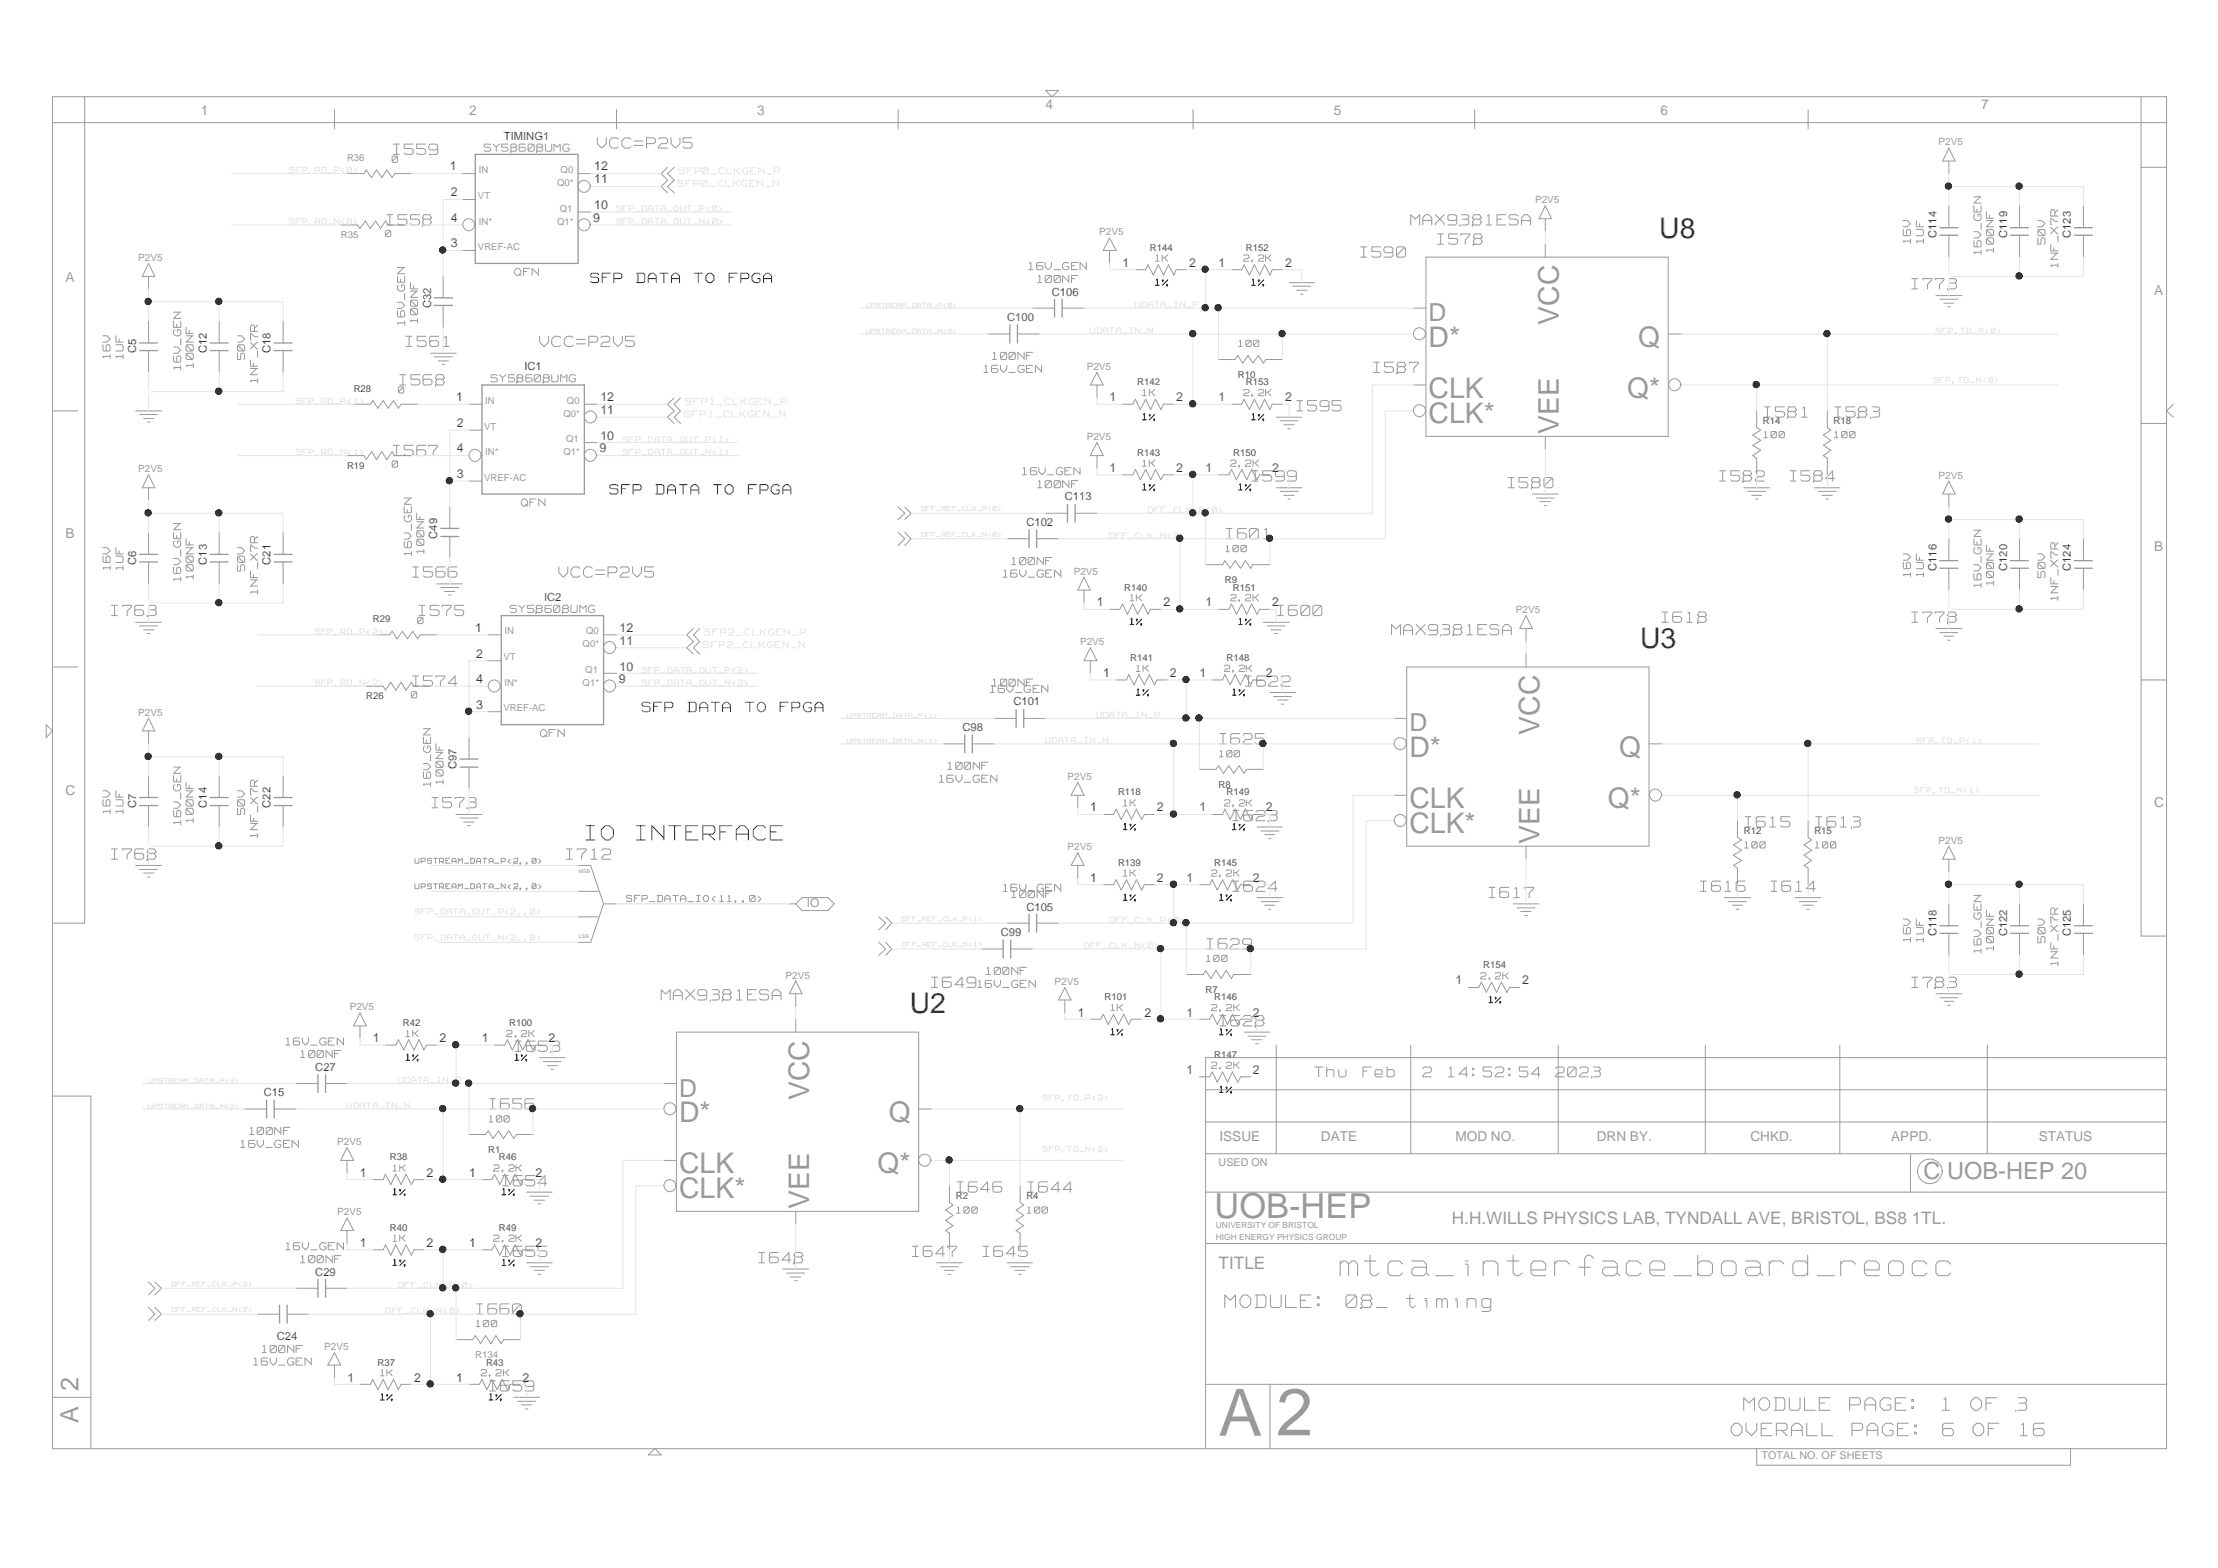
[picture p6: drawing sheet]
<svg xmlns="http://www.w3.org/2000/svg" width="420mm" height="297mm" viewBox="0 0 420 297" stroke-linecap="round" stroke-linejoin="round" font-family="sans-serif">
<defs><g id="words">
<text font-size="12.6" fill="#9a9a9a" x="241.8" y="271.9">2</text>
<text font-size="12.4" fill="#9a9a9a" x="230.8" y="272">A</text>
<text font-size="7.7" fill="#fff" x="253.9" y="242.3">mtca_interface_board_reocc</text>
<text font-size="6.5" fill="#9a9a9a" x="230.1" y="230.7">UOB-HEP</text>
<g font-size="5.4" fill="#4a4a4a">
<text x="314.3" y="45.1">U8</text>
<text x="310.7" y="122.7">U3</text>
<text x="172.3" y="191.9">U2</text>
</g>
<g font-size="5.4" fill="#9a9a9a">
<text x="270.6" y="65.7">D*</text>
<text x="295.3" y="61.5" transform="rotate(-90 295.3 61.5)">VCC</text>
<text x="310.3" y="65.7">Q</text>
<text x="270.6" y="75.3">CLK</text>
<text x="308.2" y="75.3">Q*</text>
<text x="270.6" y="80.2">CLK*</text>
<text x="295.3" y="82.2" transform="rotate(-90 295.3 82.2)">VEE</text>
<text x="267" y="143.4">D*</text>
<text x="291.6" y="139.2" transform="rotate(-90 291.6 139.2)">VCC</text>
<text x="306.7" y="143.4">Q</text>
<text x="267" y="153">CLK</text>
<text x="304.6" y="153">Q*</text>
<text x="267" y="157.9">CLK*</text>
<text x="291.6" y="159.9" transform="rotate(-90 291.6 159.9)">VEE</text>
<text x="153.3" y="208.4" transform="rotate(-90 153.3 208.4)">VCC</text>
<text x="128.6" y="212.5">D*</text>
<text x="168.4" y="212.5">Q</text>
<text x="128.6" y="222.2">CLK</text>
<text x="128.6" y="227">CLK*</text>
<text x="166.2" y="222.2">Q*</text>
<text x="153.3" y="229.1" transform="rotate(-90 153.3 229.1)">VEE</text>
</g>
<text font-size="5.4" fill="#fff" x="111" y="159.6">IO INTERFACE</text>
<g font-size="4.8" fill="#fff">
<text x="232" y="248.1">MODULE:</text>
<text x="254.4" y="248.1">08_ timing</text>
<text x="330.3" y="267.6">MODULE PAGE: 1 OF 3</text>
<text x="327.9" y="272.4">OVERALL</text>
<text x="350.3" y="272.4">PAGE: 6 OF 16</text>
</g>
<g font-size="4.8" fill="#9a9a9a">
<text x="14.9" y="263.5" transform="rotate(-90 14.9 263.5)">2</text>
<text x="14.9" y="269.5" transform="rotate(-90 14.9 269.5)">A</text>
</g>
<g font-size="4.7" fill="#9a9a9a">
<text x="270.6" y="60.8">D</text>
<text x="267" y="138.5">D</text>
<text x="128.6" y="207.7">D</text>
</g>
<text font-size="4.5" fill="#9a9a9a" x="364.4" y="223.4">C UOB-HEP 20</text>
<g font-size="3.9" fill="#fff">
<text x="74.5" y="29.6">I559</text>
<text x="113.1" y="28.4">VCC=P2V5</text>
<text x="73.3" y="43">I558</text>
<text x="267.2" y="43">MAX9381ESA</text>
<text x="272.3" y="46.6">I578</text>
<text x="257.8" y="49.1">I590</text>
<text x="362.2" y="55.1">I773</text>
<text x="76.9" y="66">I561</text>
<text x="102.2" y="66">VCC=P2V5</text>
<text x="260.2" y="70.9">I587</text>
<text x="75.7" y="73.3">I568</text>
<text x="245.7" y="78.2">I595</text>
<text x="334.2" y="79.4">I581</text>
<text x="347.6" y="79.4">I583</text>
<text x="74.5" y="86.6">I567</text>
<text x="237.2" y="91.5">I599</text>
<text x="285.7" y="92.7">I580</text>
<text x="325.7" y="91.5">I582</text>
<text x="339.1" y="91.5">I584</text>
<text x="232.3" y="102.4">I601</text>
<text x="78.2" y="109.7">I566</text>
<text x="105.9" y="109.7">VCC=P2V5</text>
<text x="21.1" y="117">I763</text>
<text x="79.4" y="117">I575</text>
<text x="242" y="117">I600</text>
<text x="314.8" y="118.2">I618</text>
<text x="362.2" y="118.2">I778</text>
<text x="263.6" y="120.6">MAX9381ESA</text>
<text x="78.2" y="130.3">I574</text>
<text x="235.9" y="130.3">I622</text>
<text x="231.1" y="141.3">I625</text>
<text x="81.8" y="153.4">I573</text>
<text x="233.5" y="155.8">I623</text>
<text x="330.6" y="157">I615</text>
<text x="343.9" y="157">I613</text>
<text x="21.1" y="163.1">I768</text>
<text x="107.3" y="163.1">I712</text>
<text x="233.5" y="169.2">I624</text>
<text x="282.1" y="170.4">I617</text>
<text x="322.1" y="169.2">I616</text>
<text x="335.5" y="169.2">I614</text>
<text x="228.6" y="180.1">I629</text>
<text x="125.3" y="189.8">MAX9381ESA</text>
<text x="176.5" y="187.4">I649</text>
<text x="362.2" y="187.4">I783</text>
<text x="231.1" y="194.7">I628</text>
<text x="97.6" y="199.5">I653</text>
<text x="92.7" y="210.4">I656</text>
<text x="95.2" y="225">I654</text>
<text x="181.3" y="226.2">I646</text>
<text x="194.7" y="226.2">I644</text>
<text x="95.2" y="238.4">I655</text>
<text x="143.7" y="239.6">I648</text>
<text x="172.8" y="238.4">I647</text>
<text x="186.2" y="238.4">I645</text>
<text x="90.3" y="249.3">I660</text>
<text x="92.7" y="263.9">I659</text>
</g>
<g font-size="3.7" fill="#fff">
<text x="249" y="204.3">Thu Feb</text>
<text x="268.8" y="204.3">2 14:52:54 2023</text>
</g>
<g font-size="3.6" fill="#fff">
<text x="111.9" y="53.9">SFP DATA TO FPGA</text>
<text x="115.5" y="93.9">SFP DATA TO FPGA</text>
<text x="121.6" y="135.2">SFP DATA TO FPGA</text>
</g>
<g font-size="3.3" fill="#9a9a9a">
<text x="275" y="231.9">H.H.WILLS PHYSICS LAB, TYNDALL AVE, BRISTOL, BS8 1TL.</text>
<text x="230.8" y="240.3">TITLE</text>
</g>
<g font-size="2.7" fill="#fff">
<text x="91.7" y="28.9">SY58608UMG</text>
<text x="97.5" y="52.4">QFN</text>
<text x="194.9" y="51.3">16V_GEN</text>
<text x="196.5" y="53.8">100NF</text>
<text x="186.4" y="70.8">16V_GEN</text>
<text x="188" y="68.4">100NF</text>
<text x="93" y="72.6">SY58608UMG</text>
<text x="193.7" y="90.2">16V_GEN</text>
<text x="196.5" y="92.7">100NF</text>
<text x="98.8" y="96.1">QFN</text>
<text x="191.6" y="107.2">100NF</text>
<text x="190" y="109.6">16V_GEN</text>
<text x="96.6" y="116.3">SY58608UMG</text>
<text x="187.6" y="131.4">16V_GEN</text>
<text x="188" y="130.3">100NF</text>
<text x="102.4" y="139.8">QFN</text>
<text x="177.9" y="148.5">16V_GEN</text>
<text x="179.5" y="146">100NF</text>
<text x="190" y="169.1">16V_GEN</text>
<text x="191.6" y="170.3">100NF</text>
<text x="186.8" y="184.9">100NF</text>
<text x="185.2" y="187.3">16V_GEN</text>
<text x="54.1" y="198.2">16V_GEN</text>
<text x="56.9" y="200.6">100NF</text>
<text x="47.3" y="215.2">100NF</text>
<text x="45.6" y="217.6">16V_GEN</text>
<text x="54.1" y="237">16V_GEN</text>
<text x="56.9" y="239.5">100NF</text>
<text x="49.6" y="256.5">100NF</text>
<text x="48" y="258.9">16V_GEN</text>
</g>
<g font-size="2.6" fill="#9a9a9a">
<text x="38.1" y="21.9">1</text>
<text x="88.9" y="21.9">2</text>
<text x="143.5" y="21.9">3</text>
<text x="198.1" y="20.7">4</text>
<text x="252.7" y="21.9">5</text>
<text x="314.6" y="21.9">6</text>
<text x="375.3" y="20.7">7</text>
<text x="12.4" y="53.5">A</text>
<text x="408" y="55.9">A</text>
<text x="12.4" y="102">B</text>
<text x="408" y="104.4">B</text>
<text x="12.4" y="150.6">C</text>
<text x="408" y="152.9">C</text>
<text x="231" y="216.1">ISSUE</text>
<text x="250.2" y="216.1">DATE</text>
<text x="275.7" y="216.1">MOD NO.</text>
<text x="302.5" y="216.1">DRN BY.</text>
<text x="331.6" y="216.1">CHKD.</text>
<text x="358.3" y="216.1">APPD.</text>
<text x="386.2" y="216.1">STATUS</text>
</g>
<g font-size="2.5" fill="#fff">
<text x="377.5" y="47.8" transform="rotate(-90 377.5 47.8)">100NF</text>
<text x="387.2" y="46.3" transform="rotate(-90 387.2 46.3)">50V</text>
<text x="375.1" y="48.2" transform="rotate(-90 375.1 48.2)">16V_GEN</text>
<text x="389.7" y="50.7" transform="rotate(-90 389.7 50.7)">1NF_X7R</text>
<text x="76.5" y="61.6" transform="rotate(-90 76.5 61.6)">16V_GEN</text>
<text x="78.9" y="61.2" transform="rotate(-90 78.9 61.2)">100NF</text>
<text x="34.1" y="70.1" transform="rotate(-90 34.1 70.1)">16V_GEN</text>
<text x="36.4" y="69.6" transform="rotate(-90 36.4 69.6)">100NF</text>
<text x="46.2" y="68.1" transform="rotate(-90 46.2 68.1)">50V</text>
<text x="48.6" y="72.5" transform="rotate(-90 48.6 72.5)">1NF_X7R</text>
<text x="77.8" y="105.3" transform="rotate(-90 77.8 105.3)">16V_GEN</text>
<text x="80.1" y="104.9" transform="rotate(-90 80.1 104.9)">100NF</text>
<text x="34.1" y="110.1" transform="rotate(-90 34.1 110.1)">16V_GEN</text>
<text x="36.4" y="109.7" transform="rotate(-90 36.4 109.7)">100NF</text>
<text x="46.2" y="108.2" transform="rotate(-90 46.2 108.2)">50V</text>
<text x="48.6" y="112.6" transform="rotate(-90 48.6 112.6)">1NF_X7R</text>
<text x="375.1" y="111.3" transform="rotate(-90 375.1 111.3)">16V_GEN</text>
<text x="377.5" y="110.9" transform="rotate(-90 377.5 110.9)">100NF</text>
<text x="387.2" y="109.4" transform="rotate(-90 387.2 109.4)">50V</text>
<text x="389.7" y="113.7" transform="rotate(-90 389.7 113.7)">1NF_X7R</text>
<text x="81.4" y="149" transform="rotate(-90 81.4 149)">16V_GEN</text>
<text x="83.8" y="148.5" transform="rotate(-90 83.8 148.5)">100NF</text>
<text x="36.4" y="155.8" transform="rotate(-90 36.4 155.8)">100NF</text>
<text x="46.2" y="154.3" transform="rotate(-90 46.2 154.3)">50V</text>
<text x="34.1" y="156.2" transform="rotate(-90 34.1 156.2)">16V_GEN</text>
<text x="48.6" y="158.7" transform="rotate(-90 48.6 158.7)">1NF_X7R</text>
<text x="387.2" y="178.6" transform="rotate(-90 387.2 178.6)">50V</text>
<text x="375.1" y="180.5" transform="rotate(-90 375.1 180.5)">16V_GEN</text>
<text x="377.5" y="180" transform="rotate(-90 377.5 180)">100NF</text>
<text x="389.7" y="182.9" transform="rotate(-90 389.7 182.9)">1NF_X7R</text>
</g>
<g font-size="2.4" fill="#fff">
<text x="74.3" y="31">0</text>
<text x="73" y="45.1">0</text>
<text x="234.6" y="65.9">100</text>
<text x="75.5" y="74.7">0</text>
<text x="334.1" y="83.2">100</text>
<text x="347.5" y="83.2">100</text>
<text x="74.3" y="88.8">0</text>
<text x="232.2" y="104.8">100</text>
<text x="79.1" y="118.4">0</text>
<text x="77.9" y="132.5">0</text>
<text x="231" y="143.6">100</text>
<text x="330.5" y="160.9">100</text>
<text x="343.9" y="160.9">100</text>
<text x="118.7" y="171.1">SFP_DATA_IO&lt;11..0&gt;</text>
<text x="228.5" y="182.4">100</text>
<text x="92.7" y="212.8">100</text>
<text x="181.2" y="230.1">100</text>
<text x="194.6" y="230.1">100</text>
<text x="90.2" y="251.6">100</text>
</g>
<g font-size="2.3" fill="#4a4a4a">
<text x="85.2" y="32.3">1</text>
<text x="112.6" y="32.3">12</text>
<text x="112.6" y="34.7">11</text>
<text x="85.4" y="37.2">2</text>
<text x="112.6" y="39.6">10</text>
<text x="85.4" y="42">4</text>
<text x="85.4" y="46.9">3</text>
<text x="112.4" y="42">9</text>
<text x="212.6" y="50.5">1</text>
<text x="225.2" y="50.5">2</text>
<text x="230.8" y="50.5">1</text>
<text x="243.5" y="50.5">2</text>
<text x="86.4" y="76">1</text>
<text x="113.7" y="76">12</text>
<text x="210.2" y="76">1</text>
<text x="222.8" y="76">2</text>
<text x="230.8" y="76">1</text>
<text x="243.5" y="76">2</text>
<text x="86.6" y="80.9">2</text>
<text x="113.7" y="83.3">10</text>
<text x="113.7" y="78.4">11</text>
<text x="86.6" y="85.7">4</text>
<text x="113.6" y="85.7">9</text>
<text x="210.2" y="89.4">1</text>
<text x="222.8" y="89.4">2</text>
<text x="228.4" y="89.4">1</text>
<text x="241" y="89.4">2</text>
<text x="86.6" y="90.6">3</text>
<text x="90" y="119.8">1</text>
<text x="117.4" y="119.8">12</text>
<text x="207.8" y="114.8">1</text>
<text x="220.4" y="114.8">2</text>
<text x="228.4" y="114.8">1</text>
<text x="241" y="114.8">2</text>
<text x="90.2" y="124.6">2</text>
<text x="117.4" y="122.1">11</text>
<text x="90.2" y="129.4">4</text>
<text x="117.2" y="129.4">9</text>
<text x="117.4" y="127">10</text>
<text x="209" y="128.2">1</text>
<text x="221.6" y="128.2">2</text>
<text x="227.2" y="128.2">1</text>
<text x="239.8" y="128.2">2</text>
<text x="90.2" y="134.3">3</text>
<text x="206.5" y="153.7">1</text>
<text x="219.2" y="153.7">2</text>
<text x="227.2" y="153.7">1</text>
<text x="239.8" y="153.7">2</text>
<text x="206.5" y="167.1">1</text>
<text x="219.2" y="167.1">2</text>
<text x="224.7" y="167.1">1</text>
<text x="237.4" y="167.1">2</text>
<text x="275.7" y="186.5">1</text>
<text x="288.3" y="186.5">2</text>
<text x="70.6" y="197.4">1</text>
<text x="83.3" y="197.4">2</text>
<text x="91.3" y="197.4">1</text>
<text x="103.9" y="197.4">2</text>
<text x="204.2" y="192.6">1</text>
<text x="216.8" y="192.6">2</text>
<text x="224.7" y="192.6">1</text>
<text x="237.4" y="192.6">2</text>
<text x="224.7" y="203.5">1</text>
<text x="237.4" y="203.5">2</text>
<text x="68.2" y="222.9">1</text>
<text x="80.8" y="222.9">2</text>
<text x="88.8" y="222.9">1</text>
<text x="101.5" y="222.9">2</text>
<text x="68.2" y="236.3">1</text>
<text x="80.8" y="236.3">2</text>
<text x="88.8" y="236.3">1</text>
<text x="101.5" y="236.3">2</text>
<text x="65.8" y="261.7">1</text>
<text x="78.4" y="261.7">2</text>
<text x="86.4" y="261.7">1</text>
<text x="99" y="261.7">2</text>
</g>
<g font-size="2.3" fill="#fff">
<text x="361.5" y="46.1" transform="rotate(-90 361.5 46.1)">16V</text>
<text x="363.9" y="46.1" transform="rotate(-90 363.9 46.1)">1UF</text>
<text x="218.9" y="49.6">1K</text>
<text x="235.6" y="49.6">2.2K</text>
<text x="218.9" y="54.1">1%</text>
<text x="237.1" y="54.1">1%</text>
<text x="20.4" y="67.9" transform="rotate(-90 20.4 67.9)">16V</text>
<text x="22.9" y="67.9" transform="rotate(-90 22.9 67.9)">1UF</text>
<text x="216.4" y="75">1K</text>
<text x="235.6" y="75">2.2K</text>
<text x="216.4" y="79.6">1%</text>
<text x="237.1" y="79.6">1%</text>
<text x="216.4" y="88.4">1K</text>
<text x="233.1" y="88.4">2.2K</text>
<text x="216.4" y="92.9">1%</text>
<text x="234.6" y="92.9">1%</text>
<text x="20.4" y="108" transform="rotate(-90 20.4 108)">16V</text>
<text x="22.9" y="108" transform="rotate(-90 22.9 108)">1UF</text>
<text x="214.1" y="113.9">1K</text>
<text x="233.1" y="113.9">2.2K</text>
<text x="361.5" y="109.3" transform="rotate(-90 361.5 109.3)">16V</text>
<text x="363.9" y="109.3" transform="rotate(-90 363.9 109.3)">1UF</text>
<text x="214.1" y="118.4">1%</text>
<text x="234.6" y="118.4">1%</text>
<text x="215.3" y="131.8">1%</text>
<text x="215.3" y="127.3">1K</text>
<text x="231.9" y="127.3">2.2K</text>
<text x="233.5" y="131.8">1%</text>
<text x="20.4" y="154.1" transform="rotate(-90 20.4 154.1)">16V</text>
<text x="22.9" y="154.1" transform="rotate(-90 22.9 154.1)">1UF</text>
<text x="212.8" y="152.8">1K</text>
<text x="231.9" y="152.8">2.2K</text>
<text x="212.8" y="157.3">1%</text>
<text x="233.5" y="157.3">1%</text>
<text x="212.8" y="166.1">1K</text>
<text x="229.5" y="166.1">2.2K</text>
<text x="212.8" y="170.6">1%</text>
<text x="231" y="170.6">1%</text>
<text x="361.5" y="178.4" transform="rotate(-90 361.5 178.4)">16V</text>
<text x="363.9" y="178.4" transform="rotate(-90 363.9 178.4)">1UF</text>
<text x="280.4" y="185.5">2.2K</text>
<text x="210.4" y="191.5">1K</text>
<text x="229.5" y="191.5">2.2K</text>
<text x="282.1" y="190">1%</text>
<text x="76.9" y="196.5">1K</text>
<text x="96" y="196.5">2.2K</text>
<text x="210.4" y="196.1">1%</text>
<text x="231" y="196.1">1%</text>
<text x="76.9" y="200.9">1%</text>
<text x="97.6" y="200.9">1%</text>
<text x="229.5" y="202.5">2.2K</text>
<text x="231" y="207">1%</text>
<text x="74.5" y="221.9">1K</text>
<text x="93.5" y="221.9">2.2K</text>
<text x="74.5" y="226.4">1%</text>
<text x="95.1" y="226.4">1%</text>
<text x="74.5" y="239.8">1%</text>
<text x="74.5" y="235.2">1K</text>
<text x="93.5" y="235.2">2.2K</text>
<text x="95.1" y="239.8">1%</text>
<text x="72.1" y="260.7">1K</text>
<text x="91.1" y="260.7">2.2K</text>
<text x="72.1" y="265.3">1%</text>
<text x="92.7" y="265.3">1%</text>
</g>
<text font-size="2.3" fill="#9a9a9a" x="152.9" y="171.8">IO</text>
<g font-size="2.1" fill="#4a4a4a">
<text x="95.5" y="26.4">TIMING1</text>
<text x="366.8" y="45.1" transform="rotate(-90 366.8 45.1)">C114</text>
<text x="380.2" y="45.1" transform="rotate(-90 380.2 45.1)">C119</text>
<text x="392.3" y="45.1" transform="rotate(-90 392.3 45.1)">C123</text>
<text x="81.7" y="58.4" transform="rotate(-90 81.7 58.4)">C32</text>
<text x="199.3" y="56">C106</text>
<text x="190.8" y="60.8">C100</text>
<text x="25.8" y="66.9" transform="rotate(-90 25.8 66.9)">C5</text>
<text x="39.2" y="66.9" transform="rotate(-90 39.2 66.9)">C12</text>
<text x="51.3" y="66.9" transform="rotate(-90 51.3 66.9)">C18</text>
<text x="99.3" y="70.1">IC1</text>
<text x="201.7" y="94.8">C113</text>
<text x="194.4" y="99.7">C102</text>
<text x="25.8" y="107" transform="rotate(-90 25.8 107)">C6</text>
<text x="39.2" y="107" transform="rotate(-90 39.2 107)">C13</text>
<text x="51.3" y="107" transform="rotate(-90 51.3 107)">C21</text>
<text x="82.8" y="102.1" transform="rotate(-90 82.8 102.1)">C49</text>
<text x="103.1" y="113.8">IC2</text>
<text x="366.8" y="108.2" transform="rotate(-90 366.8 108.2)">C116</text>
<text x="380.2" y="108.2" transform="rotate(-90 380.2 108.2)">C120</text>
<text x="392.3" y="108.2" transform="rotate(-90 392.3 108.2)">C124</text>
<text x="192" y="133.6">C101</text>
<text x="182.3" y="138.5">C98</text>
<text x="86.5" y="145.7" transform="rotate(-90 86.5 145.7)">C97</text>
<text x="25.8" y="153" transform="rotate(-90 25.8 153)">C7</text>
<text x="39.2" y="153" transform="rotate(-90 39.2 153)">C14</text>
<text x="51.3" y="153" transform="rotate(-90 51.3 153)">C22</text>
<text x="194.4" y="172.5">C105</text>
<text x="189.6" y="177.3">C99</text>
<text x="366.8" y="177.3" transform="rotate(-90 366.8 177.3)">C118</text>
<text x="380.2" y="177.3" transform="rotate(-90 380.2 177.3)">C122</text>
<text x="392.3" y="177.3" transform="rotate(-90 392.3 177.3)">C125</text>
<text x="59.7" y="202.8">C27</text>
<text x="50" y="207.6">C15</text>
<text x="59.7" y="241.7">C29</text>
<text x="52.4" y="253.8">C24</text>
</g>
<g font-size="2" fill="#fff">
<text x="54.8" y="32.9">SFP.RD_P&lt;0&gt;</text>
<text x="54.8" y="42.6">SFP.RD_N&lt;0&gt;</text>
<text x="56.1" y="76.7">SFP.RD_P&lt;1&gt;</text>
<text x="56.1" y="86.3">SFP.RD_N&lt;1&gt;</text>
<text x="217.5" y="97.2">DFF_CLK_P&lt;0&gt;</text>
<text x="59.7" y="130">SFP.RD_N&lt;2&gt;</text>
<text x="210.2" y="175">DFF_CLK_P&lt;0&gt;</text>
<text x="75.5" y="205.3">UDATA_IN_P</text>
<text x="75.5" y="244.1">DFF_CLK_P&lt;0&gt;</text>
<text x="73" y="249">DFF_CLK_N&lt;0&gt;</text>
</g>
<g font-size="2" fill="#9a9a9a">
<text x="230.8" y="220.9">USED ON</text>
<text x="333.7" y="276.5">TOTAL NO. OF SHEETS</text>
</g>
<g font-size="1.9" fill="#9a9a9a">
<text x="367.2" y="27.6">P2V5</text>
<text x="290.8" y="38.5">P2V5</text>
<text x="208.2" y="44.6">P2V5</text>
<text x="26.2" y="49.4">P2V5</text>
<text x="205.9" y="70.1">P2V5</text>
<text x="205.9" y="83.4">P2V5</text>
<text x="26.2" y="89.4">P2V5</text>
<text x="367.2" y="90.7">P2V5</text>
<text x="203.4" y="108.9">P2V5</text>
<text x="287.1" y="116.2">P2V5</text>
<text x="204.6" y="122.2">P2V5</text>
<text x="26.2" y="135.6">P2V5</text>
<text x="202.2" y="147.7">P2V5</text>
<text x="202.2" y="161.1">P2V5</text>
<text x="367.2" y="159.9">P2V5</text>
<text x="148.8" y="185.4">P2V5</text>
<text x="66.2" y="191.4">P2V5</text>
<text x="199.8" y="186.6">P2V5</text>
<text x="63.9" y="216.9">P2V5</text>
<text x="63.9" y="230.2">P2V5</text>
<text x="61.4" y="255.7">P2V5</text>
</g>
<g font-size="1.9" fill="#fff">
<text x="78.6" y="163.7">UPSTREAM_DATA_P&lt;2..0&gt;</text>
<text x="78.6" y="168.5">UPSTREAM_DATA_N&lt;2..0&gt;</text>
</g>
<g font-size="1.8" fill="#969696">
<text x="65.7" y="30.5">R36</text>
<text x="64.5" y="45.1">R35</text>
<text x="90" y="257.3">R134</text>
</g>
<g font-size="1.8" fill="#9a9a9a">
<text x="90.7" y="32.8">IN</text>
<text x="105.5" y="35.3">Q0*</text>
<text x="106.2" y="32.8">Q0</text>
<text x="90.5" y="37.7">VT</text>
<text x="106" y="40.1">Q1</text>
<text x="90.5" y="47.4">VREF-AC</text>
<text x="90.7" y="42.5">IN*</text>
<text x="105.5" y="42.5">Q1*</text>
<text x="91.9" y="76.5">IN</text>
<text x="107.4" y="76.5">Q0</text>
<text x="91.7" y="81.4">VT</text>
<text x="106.7" y="78.9">Q0*</text>
<text x="107.2" y="83.8">Q1</text>
<text x="91.9" y="86.2">IN*</text>
<text x="106.7" y="86.2">Q1*</text>
<text x="91.7" y="91.1">VREF-AC</text>
<text x="95.4" y="125.1">VT</text>
<text x="95.5" y="120.2">IN</text>
<text x="110.4" y="122.6">Q0*</text>
<text x="111" y="120.2">Q0</text>
<text x="95.5" y="129.9">IN*</text>
<text x="110.4" y="129.9">Q1*</text>
<text x="110.9" y="127.5">Q1</text>
<text x="95.4" y="134.7">VREF-AC</text>
</g>
<g font-size="1.8" fill="#4a4a4a">
<text x="217.8" y="47.5">R144</text>
<text x="236" y="47.5">R152</text>
<text x="234.5" y="71.7">R10</text>
<text x="67" y="74.2">R28</text>
<text x="215.4" y="73">R142</text>
<text x="236" y="73">R153</text>
<text x="334" y="80.3">R14</text>
<text x="347.3" y="80.3">R18</text>
<text x="65.7" y="88.8">R19</text>
<text x="215.4" y="86.4">R143</text>
<text x="233.6" y="86.4">R150</text>
<text x="213" y="111.9">R140</text>
<text x="232" y="110.5">R9</text>
<text x="233.5" y="111.9">R151</text>
<text x="70.6" y="117.9">R29</text>
<text x="214.1" y="125.2">R141</text>
<text x="232.4" y="125.2">R148</text>
<text x="69.4" y="132.5">R26</text>
<text x="230.8" y="149.3">R8</text>
<text x="211.8" y="150.7">R118</text>
<text x="232.4" y="150.7">R149</text>
<text x="330.3" y="157.9">R12</text>
<text x="343.7" y="157.9">R15</text>
<text x="211.8" y="164">R139</text>
<text x="230" y="164">R145</text>
<text x="281" y="183.4">R154</text>
<text x="209.2" y="189.5">R101</text>
<text x="228.4" y="188.2">R7</text>
<text x="230" y="189.5">R146</text>
<text x="76.3" y="194.3">R42</text>
<text x="96.5" y="194.3">R100</text>
<text x="230" y="200.4">R147</text>
<text x="73.9" y="219.8">R38</text>
<text x="92.5" y="218.5">R1</text>
<text x="94.5" y="219.8">R46</text>
<text x="181.1" y="227.1">R2</text>
<text x="194.4" y="227.1">R4</text>
<text x="73.9" y="233.2">R40</text>
<text x="94.5" y="233.2">R49</text>
<text x="71.5" y="258.7">R37</text>
<text x="92.1" y="258.7">R43</text>
</g>
<g font-size="1.6" fill="#9a9a9a">
<text x="230.3" y="232.7">UNIVERSITY OF BRISTOL</text>
<text x="230.3" y="234.8">HIGH ENERGY PHYSICS GROUP</text>
</g>
<g font-size="1" fill="#9a9a9a">
<text x="109.7" y="165.3">MSB</text>
<text x="109.7" y="177.7">LSB</text>
</g>
</g></defs>
<g fill="none" stroke="#9a9a9a" stroke-width=".25">
<path d="M90 29.2h19.5v20.7h-19.5zM82.2 57.9h3.5M82.2 56.4h3.5M199.8 56.7v3.4M201.2 56.7v3.4M367.5 44.6h3.4M367.5 43.1h3.4M380.9 44.6h3.3M380.9 43.1h3.3M393 44.6h3.4M393 43.1h3.4M26.4 66.4h3.4"/>
<path d="M26.4 65h3.4M39.8 66.4h3.4M39.8 65h3.4M51.9 66.4h3.4M51.9 65h3.4M91.3 72.9h19.4v20.7h-19.4zM191.3 61.5v3.5M192.7 61.5v3.5M202.2 95.5v3.4M203.7 95.5v3.4M26.4 106.5h3.4M26.4 105h3.4"/>
<path d="M39.8 106.5h3.4M39.8 105h3.4M51.9 106.5h3.4M51.9 105h3.4M83.5 101.6h3.4M83.5 100.1h3.4M94.9 116.6h19.4v20.7h-19.4zM194.9 100.4v3.4M196.4 100.4v3.4M367.5 107.6h3.4M367.5 106.2h3.4M380.9 107.6h3.3"/>
<path d="M380.9 106.2h3.3M393 107.6h3.4M393 106.2h3.4M182.7 139.2v3.4M184.2 139.2v3.4M192.5 134.4v3.4M193.9 134.4v3.4M26.4 152.6h3.4M26.4 151.1h3.4M39.8 152.6h3.4M39.8 151.1h3.4M51.9 152.6h3.4"/>
<path d="M51.9 151.1h3.4M87.2 145.3h3.3M87.2 143.8h3.3M190 178.1v3.4M191.5 178.1v3.4M194.9 173.2v3.4M196.4 173.2v3.4M367.5 176.8h3.4M367.5 175.4h3.4M380.9 176.8h3.3M380.9 175.4h3.3M393 176.8h3.4"/>
<path d="M393 175.4h3.4M50.5 208.4v3.4M51.9 208.4v3.4M60.2 203.6v3.4M61.7 203.6v3.4M53 247.3v3.3M54.4 247.3v3.3M60.2 242.3v3.4M61.7 242.3v3.4"/>
</g>
<g fill="none" stroke="#000" stroke-width=".19">
<path d="M218.9 54.1h.7M219.2 52.9l-.1 .1M219.2 53v1M220.2 53h.1M220.2 53.1v.1M220.3 53.2h.1M220.3 53v.2M221 53.9h.1M221 54v.1M221.1 54.1h.1M221.2 53.9v.2M221.2 53l-1 1.1"/>
<path d="M237.1 54.1h.7M237.4 52.9l-.1 .1M237.4 53v1M238.4 53.1v.1M238.4 53h.1M238.5 53.2h.1M238.5 53v.2M239.2 54v.1M239.2 53.9h.1M239.3 54.1h.1M239.4 53.9v.2M239.4 53l-1 1.1"/>
<path d="M216.4 79.5h.7M216.8 78.4l-.2 .1M216.8 78.4v1.1M217.7 78.5h.1M217.7 78.6v.1M217.8 78.7h.1M217.9 78.5v.2M218.6 79.4h.1M218.6 79.5h.1M218.7 79.4v.1M218.7 78.5l-1 1M237.1 79.5h.7"/>
<path d="M237.4 78.4l-.1 .1M237.4 78.4v1.1M238.4 78.5h.1M238.4 78.6v.1M238.5 78.7h.1M238.5 78.5v.2M239.2 79.4h.1M239.2 79.5h.1M239.3 79.5h.1M239.4 79.4v.1M239.4 78.5l-1 1M216.4 92.8h.7"/>
<path d="M216.8 91.6l-.2 .2M216.8 91.7v1M217.7 91.8h.1M217.7 91.9v.1M217.8 92h.1M217.9 91.8v.2M218.6 92.7h.1M218.6 92.7v.1M218.6 92.8h.1M218.7 92.7v.1M218.7 91.8l-1 1M234.6 92.8h.7"/>
<path d="M235 91.6l-.2 .2M235 91.7v1M235.9 91.9v.1M235.9 91.8h.1M236 92h.1M236.1 91.8v.2M236.8 92.7v.1M236.8 92.7h.1M236.8 92.8h.1M236.9 92.7v.1M236.9 91.8l-1 1M214.1 118.3h.6"/>
<path d="M214.4 117.1l-.2 .2M214.4 117.2v1M215.3 117.3h.1M215.3 117.4v.1M215.3 117.5h.1M215.4 117.3v.2M216.1 118.1h.1M216.1 118.2v.1M216.2 118.3h.1M216.3 118.1v.2M216.3 117.3l-1 1M234.6 118.3h.7"/>
<path d="M235 117.1l-.2 .2M235 117.2v1M235.9 117.3h.1M235.9 117.4v.1M236 117.5h.1M236.1 117.3v.2M236.8 118.1h.1M236.8 118.2v.1M236.8 118.3h.1M236.9 118.1v.2M236.9 117.3l-1 1M215.3 131.7h.6"/>
<path d="M215.6 130.5l-.2 .2M215.6 130.6v1M216.5 130.7h.1M216.5 130.8h.1M216.6 130.8h.1M216.7 130.7v.1M217.4 131.5h.1M217.4 131.6v.1M217.5 131.7h.1M217.5 131.5v.2M217.5 130.7l-1 1M233.5 131.7h.6"/>
<path d="M233.8 130.5l-.2 .2M233.8 130.6v1M234.7 130.8h.1M234.7 130.7h.1M234.8 130.8h.1M234.9 130.7v.1M235.6 131.6v.1M235.6 131.5h.1M235.7 131.7h.1M235.7 131.5v.2M235.7 130.7l-1 1M212.8 157.2h.7"/>
<path d="M213.1 156l-.1 .2M213.1 156.1v1M214.1 156.2h.1M214.1 156.2v.1M214.2 156.3h.1M214.2 156.2v.1M214.9 157h.1M214.9 157.1v.1M215 157.2h.1M215.1 157v.2M215.1 156.2l-1 1M233.5 157.2h.6"/>
<path d="M233.8 156l-.2 .2M233.8 156.1v1M234.7 156.2h.1M234.7 156.2v.1M234.8 156.3h.1M234.9 156.2v.1M235.6 157h.1M235.6 157.1v.1M235.7 157.2h.1M235.7 157v.2M235.7 156.2l-1 1M212.8 170.6h.7"/>
<path d="M213.1 169.4l-.1 .1M213.1 169.5v1M214.1 169.6v.1M214.1 169.5h.1M214.2 169.7h.1M214.2 169.5v.2M214.9 170.5v.1M214.9 170.4h.1M215 170.6h.1M215.1 170.4v.2M215.1 169.5l-1 1.1M231 170.6h.7"/>
<path d="M231.3 169.4l-.1 .1M231.3 169.5v1M232.3 169.5h.1M232.3 169.6v.1M232.4 169.7h.1M232.4 169.5v.2M233.1 170.4h.1M233.1 170.5v.1M233.2 170.6h.1M233.3 170.4v.2M233.3 169.5l-1 1.1M77.2 199.7l-.1 .1"/>
<path d="M77.2 199.8v1M78.2 199.8h.1M78.2 199.9v.1M78.4 199.8v.2M79.2 199.8l-1 1.1M97.9 199.7l-.2 .1M97.9 199.8v1M98.8 199.8h.1M98.8 199.9v.1M98.9 199.8v.2M99.8 199.8l-1 1.1M210.4 196h.7"/>
<path d="M210.8 194.9l-.2 .1M210.8 194.9v1.1M211.6 195h.1M211.6 195.1v.1M211.7 195.2h.1M211.8 195v.2M212.5 195.9h.1M212.5 196h.1M212.6 195.9v.1M212.6 195l-1 1M231 196h.7M231.3 194.9l-.1 .1"/>
<path d="M231.3 194.9v1.1M232.3 195.1v.1M232.3 195h.1M232.4 195.2h.1M232.4 195v.2M233.1 196h.1M233.1 195.9h.1M233.2 196h.1M233.3 195.9v.1M233.3 195l-1 1M282.1 189.9h.6M282.4 188.8l-.2 .1"/>
<path d="M282.4 188.8v1.1M283.2 188.9h.1M283.2 189v.1M283.3 189.1h.1M283.4 188.9v.2M284.1 189.8h.1M284.1 189.9h.1M284.2 189.9h.1M284.3 189.8v.1M284.3 188.9l-1.1 1M76.9 200.9h.7M78.3 200h.1"/>
<path d="M79 200.7h.1M79 200.8v.1M79.1 200.9h.1M79.2 200.7v.2M97.6 200.9h.6M98.8 200h.1M99.6 200.7h.1M99.6 200.8v.1M99.7 200.9h.1M99.8 200.7v.2M231 207h.7M231.3 205.8l-.1 .1"/>
<path d="M231.3 205.9v1M232.3 206v.1M232.3 205.9h.1M232.4 206.1h.1M232.4 205.9v.2M233.1 206.9v.1M233.1 206.8h.1M233.2 207h.1M233.3 206.8v.2M233.3 205.9l-1 1.1M74.5 226.3h.6M74.5 239.7h.6"/>
<path d="M74.8 225.2l-.2 .1M74.8 238.5l-.2 .2M74.8 225.2v1.1M74.8 238.6v1M75.7 225.3h.1M75.7 225.4v.1M75.7 238.8v.1M75.7 238.7h.1M75.8 225.5h.1M75.8 238.9h.1M75.9 225.3v.2M75.9 238.7v.2"/>
<path d="M76.6 226.2h.1M76.6 226.3h.1M76.6 239.6v.1M76.6 239.6h.1M76.7 226.3h.1M76.7 239.7h.1M76.7 226.2v.1M76.7 239.6v.1M76.7 225.3l-1 1M76.7 238.7l-1 1M95.1 226.3h.7M95.1 239.7h.7"/>
<path d="M95.5 225.2l-.2 .1M95.5 238.5l-.2 .2M95.5 225.2v1.1M95.5 238.6v1M96.4 225.3h.1M96.4 225.4v.1M96.4 238.8v.1M96.4 238.7h.1M96.5 225.5h.1M96.5 238.9h.1M96.6 225.3v.2M96.6 238.7v.2"/>
<path d="M97.2 226.2h.1M97.2 226.3h.1M97.2 239.6v.1M97.2 239.6h.1M97.3 226.3h.1M97.3 239.7h.1M97.4 226.2v.1M97.4 239.6v.1M97.4 225.3l-1 1M97.4 238.7l-1 1M72.1 265.2h.7M72.4 264l-.1 .2"/>
<path d="M72.4 264.1v1M73.3 264.2h.1M73.3 264.3v.1M73.4 264.4h.1M73.4 264.2v.2M74.1 265h.1M74.1 265.1v.1M74.2 265.2h.1M74.3 265v.2M74.3 264.2l-1 1M92.7 265.2h.6M93 264l-.2 .2"/>
<path d="M93 264.1v1M93.9 264.2h.1M93.9 264.3v.1M94 264.4h.1M94.1 264.2v.2M94.8 265h.1M94.8 265.1v.1M94.9 265.2h.1M94.9 265v.2M94.9 264.2l-1 1"/>
</g>
<g fill="none" stroke="#9a9a9a" stroke-width=".19">
<path d="M9.9 18.3h400.5v256.1h-400.5zM16 18.3v156.6h-6.1M198.1 17.1h2.4l-1.2 1.2zM405.6 18.3v159h4.8M9.9 23.2h400.5M63.4 20.8v3.6M65.7 32.9h3.3l.4-.7 1 1.4 .9-1.4 1 1.4 1-1.4 1 1.4 .5-.7h3.1M87.6 32.9h2.4M87.6 37.8h2.4M91.7 27.5v.1M91.7 27.7l.2 .2M91.7 28.5l.2 .2"/>
<path d="M91.9 27.3l-.1 .1M92 27.3h.6M92 28.7h.6M92 27.9h.6M92.7 27.3l.2 .2M92.7 27.9l.2 .2M92.9 28.1v.3M92.9 28.5l-.2 .2M93.4 27.3l.5 .5M94 28v.7M94.6 27.3l-.6 .6M95 28.5l.2 .2"/>
<path d="M95 27.3v.6M95.1 27.3h1.1M95.1 27.9h.8M95.3 28.7h.6M96 27.9l.2 .2M96.2 28.5l-.2 .2M96.2 28.1v.3M96.7 28.7h.1M96.9 27.3l-.2 .4 .2 .2-.2 .4 .2 .4M97 27.3h.6M97 28.7h.6M97 27.9h.6"/>
<path d="M97.7 27.3l.2 .4-.2 .2 .2 .4-.2 .4M98.3 28.5l.2 .2M98.3 27.6v.8M98.5 27.9l-.1 .1M98.5 27.3l-.2 .2M98.6 27.3h.9M98.6 28.7h.6M98.6 27.9h.6M99.3 27.9l.2 .2M99.5 28.1v.3M99.5 28.5l-.2 .2M100 28.5l.2 .2"/>
<path d="M100 27.6v.8M100.2 27.3l-.2 .2M100.3 27.3h.6M100.3 28.7h.6M100.9 27.6l-.8 .8M101 27.5h.1M101 27.3l.2 .2M101.2 28.5l-.2 .2M101.2 27.6v.8M101.6 28.7h.1M101.8 27.3l-.2 .4 .2 .2-.2 .4 .2 .4M101.9 27.3h.6"/>
<path d="M101.9 28.7h.6M101.9 27.9h.6M102.6 27.3l.2 .4-.2 .2 .2 .4-.2 .4M103.3 28.5l.2 .2M103.3 27.3v1.1M103.6 28.7h.6M104.5 28.5l-.2 .2M104.5 27.3v1.1M104.9 27.3l.5 .5M104.9 27.4v1.3M106.1 27.4v1.3M106.1 27.3l-.6 .6"/>
<path d="M106.6 27.8v.4M106.6 28.3l.4 .4M107 27.3l-.4 .4M107.1 27.3h.4M107.1 28.7h.4M107.4 28.1h.3M107.6 27.3l.2 .2M107.8 28.1v.3M107.8 28.5l-.2 .2M109.5 32.9h2.4M116.8 20.8v3.6M126.4 31.7l-1.1 1.2 1.1 1.3-1.1 1.1 1.1 1.2"/>
<path d="M127.7 31.7l-1.3 1.2 1.3 1.3-1.3 1.1 1.3 1.2M170.1 20.8v3.6M226 20.8v3.6M279.3 20.8v3.6M292.7 39l1.2 2.4h-2.4zM342.5 20.8v3.6M369.2 28.1l1.2 2.4h-2.4zM369.2 30.5v2.4M369.2 39v4.1M382.6 39v4.1M394.7 39v4.1M405.6 31.7h4.8"/>
<path d="M28.1 49.9l1.2 2.5h-2.3zM28.1 52.4v2.3M64.5 42.6h3.2l.5 .7 1-1.4 .9 1.4 1.1-1.4 .9 1.4 .9-1.4 .5 .7h3.2M83.9 52.4v4M83.9 57.9v4.1M87.6 47.4h2.4M97.5 51.3v.5M97.5 51.8l.3 .4M97.8 50.8l-.3 .5M97.9 50.8h.3M97.9 52.2h.3M98.2 50.8l.5 .5"/>
<path d="M98.2 51.8l.5 .4M98.7 51.3v.5M98.7 51.8l-.5 .4M99.2 50.8h1.2M99.2 50.9v1.3M99.3 51.4h.5M100.8 50.9v1.3M100.8 50.8l1.1 1.1M102 50.8v1.4M109.5 40.2h2.4M195.6 58.4h4.2M201.2 58.4h4.2"/>
<path d="M210.2 45.1l1.2 2.3h-2.4zM210.2 47.4v2.5M215.1 51.1h1.9l.5-.9 1 1.9 .9-1.9 1 1.9 1-1.9 1 1.9 .4-1h1.9M218.9 49.5h.7M219.2 48.3l-.1 .2M219.2 48.4v1M220.2 48.3v1.2M220.3 48.8h.3M220.7 48.9v.1M220.8 49.1l.4 .4M221.2 48.3l-.5 .5M233.3 51.1h1.9l.5-.9 1 1.9 .9-1.9 1 1.9 1-1.9 1 1.9 .4-1h1.9"/>
<path d="M235.6 49.4v.1M235.7 49.5h.9M235.7 48.3l-.1 .2M235.8 48.3h.5M235.9 49l-.3 .3M236 49h.3M236.4 48.3l.2 .2M236.6 48.5v.2M236.6 48.8l-.2 .2M237.1 49.4v.1M237.1 49.3h.1M237.2 49.5h.1"/>
<path d="M237.3 49.3v.2M238.4 49.4v.1M238.5 49.5h.9M238.5 48.3l-.1 .2M238.6 48.3h.5M238.7 49l-.3 .3M238.8 49h.3M239.2 48.3l.2 .2M239.4 48.5v.2M239.4 48.8l-.2 .2M239.7 48.3v1.2M239.8 48.8h.3"/>
<path d="M240.2 48.9v.1M240.3 49.1l.4 .4M240.7 48.3l-.5 .5M244.2 53.5h4.8M244.9 54.2h3.4M245.7 55h1.9M246.3 55.7h.5M267.7 58.4h2.4M270.1 48.7h45.9v34h-45.9zM292.7 41.4v2.4M292.7 46.3v2.4M366.7 56h4.9"/>
<path d="M367.5 56.7h3.4M368.3 57.4h1.8M368.9 58.1h.5M369.2 44.6v4.1M382.6 44.6v4.1M394.7 44.6v4.1M9.9 77.8h4.9M25.7 77.8h4.9M26.4 78.5h3.4M27.2 79.3h2M27.9 80h.5M28.1 60.8v4.2"/>
<path d="M28.1 66.4v4.2M41.5 60.8v4.2M41.5 66.4v4.2M53.6 60.8v4.2M53.6 66.4v4.2M67 76.6h3.1l.5-.7 1 1.4 1-1.4 .9 1.4 1-1.4 1 1.4 .5-.7h3.1M81.6 66.9h4.8M82.2 67.6h3.5M83 68.4h2M83.8 69h.4M88.8 76.6h2.5M93 72.2l.2 .1"/>
<path d="M93 71.2v.1M93 71.4l.2 .2M93.2 71l-.1 .1M93.3 71h.5M93.3 72.3h.5M93.3 71.6h.5M93.9 71l.3 .2M93.9 71.6l.3 .1M94.2 71.8v.3M94.2 72.2l-.3 .1M94.6 71l.5 .5M95.2 71.7v.6"/>
<path d="M95.8 71l-.6 .6M96.3 72.2l.2 .1M96.3 71v.6M96.4 71h1.1M96.4 71.6h.7M96.6 72.3h.5M97.2 71.6l.3 .1M97.5 72.2l-.3 .1M97.5 71.8v.3M97.9 72.3h.1M98.1 71l-.2 .4 .2 .2-.2 .4 .2 .3M98.2 71h.6"/>
<path d="M98.2 72.3h.6M98.2 71.6h.6M98.8 71l.3 .4-.3 .2 .3 .4-.3 .3M99.6 72.2l.2 .1M99.6 71.2v.9M99.8 71.6l-.1 .1M99.8 71l-.2 .2M99.9 71h.9M99.9 72.3h.5M99.9 71.6h.5M100.5 71.6l.3 .1M100.8 71.8v.3"/>
<path d="M100.8 72.2l-.3 .1M101.2 72.2l.2 .1M101.2 71.2v.9M101.4 71l-.2 .2M101.5 71h.6M101.5 72.3h.6M102.1 71.2l-.8 .9M102.1 71.2h.2M102.1 71l.3 .2M102.4 72.2l-.3 .1M102.4 71.2v.9M102.9 72.3h.1"/>
<path d="M103.1 71l-.2 .4 .2 .2-.2 .4 .2 .3M103.2 71h.6M103.2 72.3h.6M103.2 71.6h.6M103.8 71l.3 .4-.3 .2 .3 .4-.3 .3M104.5 72.2l.2 .1M104.5 71v1.1M104.8 72.3h.6M105.7 72.2l-.3 .1M105.7 71v1.1M106.2 71l.5 .5M106.2 71.1v1.2"/>
<path d="M107.4 71.1v1.2M107.4 71l-.6 .6M107.8 71.5v.4M107.8 72l.4 .3M108.2 71l-.4 .4M108.2 71h.5M108.2 72.3h.5M108.6 71.7h.3M108.7 71l.3 .2M109 72.2l-.3 .1M109 71.7v.4M110.7 76.6h2.4"/>
<path d="M127.7 75.4l-1.3 1.2 1.3 1.2-1.3 1.2 1.3 1.2M128.9 75.4l-1.2 1.2 1.2 1.2-1.2 1.2 1.2 1.2M187.1 63.3h4.2M192.7 63.3h4.2M207.8 70.6l1.2 2.3h-2.5zM207.8 72.9v2.5M212.6 76.6h2l.5-1 .9 2 1-2 1 2 .9-2 1 2 .5-1h2M216.4 75h.7M216.8 73.8l-.2 .1M216.8 73.9v1M217.7 73.8v1.2M217.8 74.3h.3"/>
<path d="M218.2 74.4v.1M218.3 74.5l.4 .5M218.7 73.8l-.5 .5M230.8 68.1h3.2l.5-.8 .9 1.5 1-1.5 1 1.5 1-1.5 .9 1.5 .5-.7h3.1M233.3 76.6h1.9l.5-1 1 2 .9-2 1 2 1-2 1 2 .4-1h1.9M235.6 74.9v.1M235.7 75h.9M235.7 73.8l-.1 .1M235.8 73.8h.5M235.9 74.5l-.3 .3M236 74.5h.3M236.4 73.8l.2 .1"/>
<path d="M236.6 74v.2M236.6 74.3l-.2 .2M237.1 74.8h.1M237.1 74.9v.1M237.2 75h.1M237.3 74.8v.2M238.4 74.9v.1M238.5 75h.9M238.5 73.8l-.1 .1M238.6 73.8h.5M238.7 74.5l-.3 .3M238.8 74.5h.3"/>
<path d="M239.2 73.8l.2 .1M239.4 74v.2M239.4 74.3l-.2 .2M239.7 73.8v1.2M239.8 74.3h.3M240.2 74.4v.1M240.3 74.5l.4 .5M240.7 73.8l-.5 .5M241.8 79h4.8M242.5 79.7h3.4M267.7 72.9h2.4M316 63.3h2.5"/>
<path d="M332.8 77.8v3.2l.7 .5-1.5 .9 1.5 1-1.5 1 1.5 .9-1.5 1 .8 .5v3.1M346.2 77.8v3.2l.6 .5-1.4 .9 1.4 1-1.4 1 1.4 .9-1.4 1 .8 .5v3.1M411.7 76.6l-1.3 1.2 1.3 1.2M28.1 89.9l1.2 2.5h-2.3zM28.1 92.4v2.4M65.7 86.3h3.3l.4 .8 1-1.6 .9 1.6 1-1.6 1 1.6 1-1.6 .5 .8h3.1M85.2 96v4.1M88.8 81.5h2.5M88.8 91.1h2.5M98.8 95v.5M98.8 95.5l.3 .4M99.1 94.5l-.3 .4"/>
<path d="M99.2 94.5h.2M99.2 95.9h.2M99.5 94.5l.4 .4M99.5 95.5l.4 .4M99.9 95v.5M99.9 95.5l-.4 .4M100.4 94.5h1.1M100.4 94.6v1.3M100.4 95.1h.6M102.1 94.5l1.1 1.1M102.1 94.6v1.3M103.2 94.5v1.4"/>
<path d="M110.7 83.9h2.4M170.1 96l1.3 1.2-1.3 1.2M171.4 96l1.2 1.2-1.2 1.2M198.1 97.2h4.1M203.7 97.2h4.1M207.8 83.9l1.2 2.4h-2.5zM207.8 86.3v2.5M212.6 89.9h2l.5-1 .9 2 1-2 1 2 .9-2 1 2 .5-1h2M216.4 88.3h.7M216.8 87.2l-.2 .1M216.8 87.2v1.1M217.7 87.2v1.1"/>
<path d="M217.8 87.7h.3M218.2 87.7v.1M218.3 87.9l.4 .4M218.7 87.2l-.5 .5M230.8 89.9h2l.5-1 .9 2 1-2 1 2 .9-2 1 2 .5-1h2M233.1 88.3h.1M233.2 88.3h.9M233.3 87.2l-.2 .1M233.4 87.2h.5M233.5 87.8l-.4 .4M233.5 87.8h.4M234 87.2l.1 .1"/>
<path d="M234.1 87.4v.2M234.1 87.7l-.1 .1M234.6 88.3h.1M234.6 88.2h.1M234.7 88.3h.1M234.8 88.2v.1M235.9 88.3h.1M236 88.3h.9M236.1 87.2l-.2 .1M236.2 87.2h.5M236.3 87.8l-.4 .4M236.3 87.8h.4"/>
<path d="M236.8 87.2l.1 .1M236.9 87.4v.2M236.9 87.7l-.1 .1M237.4 87.2v1.1M237.4 87.7h.4M237.9 87.7v.1M237.9 87.9l.5 .4M238.4 87.2l-.5 .5M241.8 92.4h4.8M242.5 93.1h3.4M243.2 93.8h1.9M243.2 80.5h1.9"/>
<path d="M244 94.5h.4M244 81.2h.4M290.3 93.6h4.9M291 94.4h3.4M291.7 95h2M292.5 95.8h.5M292.7 82.7v2.4M330.3 92.4h4.9M331.1 93.1h3.4M331.8 93.8h1.9M332.5 94.5h.5M343.7 92.4h4.8"/>
<path d="M344.5 93.1h3.3M345.1 93.8h2M345.9 94.5h.5M369.2 91.1l1.2 2.5h-2.4zM369.2 93.6v2.4M405.6 80.2h4.8M25.7 117.9h4.9M26.4 118.6h3.4M27.2 119.3h2M28.1 100.9v4.1M28.1 106.5v4.1M41.5 100.9v4.1"/>
<path d="M41.5 106.5v4.1M53.6 100.9v4.1M53.6 106.5v4.1M82.8 110.6h4.8M83.5 111.3h3.4M84.2 112h1.9M85 112.7h.5M85.2 101.6v4.1M96.6 114.8v.2M96.6 115.1l.2 .2M96.6 115.9l.2 .1M96.8 114.7l-.1 .1"/>
<path d="M96.9 114.7h.6M96.9 116h.6M96.9 115.3h.6M97.6 114.7l.2 .1M97.6 115.3l.2 .1M97.8 115.5v.3M97.8 115.9l-.2 .1M98.2 114.7l.6 .5M98.8 115.3v.7M99.4 114.7l-.6 .6M99.9 115.9l.2 .1M99.9 114.7v.6"/>
<path d="M100 114.7h1.1M100 115.3h.8M100.2 116h.6M100.9 115.3l.2 .1M101.1 115.9l-.2 .1M101.1 115.5v.3M101.5 116h.1M101.7 114.7l-.2 .4 .2 .2-.2 .4 .2 .3M101.8 114.7h.6M101.8 116h.6M101.8 115.3h.6M102.5 114.7l.2 .4-.2 .2 .2 .4-.2 .3"/>
<path d="M103.2 115.9l.2 .1M103.2 114.9v.9M103.4 115.3h-.1M103.4 114.7l-.2 .1M103.5 114.7h.9M103.5 116h.6M103.5 115.3h.6M104.2 115.3l.2 .1M104.4 115.5v.3M104.4 115.9l-.2 .1M104.9 115.9l.1 .1M104.9 114.9v.9"/>
<path d="M105 114.7l-.1 .1M105.1 114.7h.6M105.1 116h.6M105.7 114.9l-.8 .9M105.8 114.8h.2M105.8 114.7l.2 .1M106 115.9l-.2 .1M106 114.9v.9M106.5 116h.1M106.7 114.7l-.2 .4 .2 .2-.2 .4 .2 .3M106.8 114.7h.6M106.8 116h.6"/>
<path d="M106.8 115.3h.6M107.5 114.7l.2 .4-.2 .2 .2 .4-.2 .3M108.2 115.9l.1 .1M108.2 114.7v1.1M108.4 116h.6M109.3 115.9l-.2 .1M109.3 114.7v1.1M109.8 114.7l.6 .5M109.8 114.8v1.2M111 114.8v1.2M111 114.7l-.6 .6M111.5 115.2v.4"/>
<path d="M111.5 115.7l.3 .3M111.8 114.7l-.3 .4M111.9 114.7h.4M111.9 116h.4M112.2 115.4h.4M112.4 114.7l.2 .1M112.6 115.9l-.2 .1M112.6 115.4v.4M131.4 119.1l-1.3 1.2 1.3 1.2-1.3 1.2 1.3 1.2M132.5 119.1l-1.1 1.2 1.1 1.2-1.1 1.2 1.1 1.2M170.1 100.9l1.3 1.2-1.3 1.2M171.4 100.9l1.2 1.2-1.2 1.2"/>
<path d="M190.8 102.1h4.1M196.4 102.1h4.1M205.4 109.3l1.1 2.5h-2.3zM205.4 111.8v2.4M210.2 115.4h1.9l.5-1 1 2 1-2 .9 2 1-2 1 2 .5-1h1.9M214.1 113.8h.6M214.4 112.6l-.2 .2M214.4 112.7v1M215.3 112.6v1.2M215.3 113.1h.4M215.8 113.2v.1M215.8 113.4l.5 .4"/>
<path d="M216.3 112.6l-.5 .5M228.4 107h3.2l.4-.8 1 1.4 1-1.4 1 1.4 .9-1.4 1 1.4 .5-.6h3.2M230.8 115.4h2l.5-1 .9 2 1-2 1 2 .9-2 1 2 .5-1h2M233.1 113.7v.1M233.2 113.8h.9M233.3 112.6l-.2 .2M233.4 112.6h.5M233.5 113.3l-.4 .4M233.5 113.3h.4M234 112.6l.1 .2M234.1 112.9v.2M234.1 113.1l-.1 .2"/>
<path d="M234.6 113.7h.1M234.6 113.7v.1M234.7 113.8h.1M234.8 113.7v.1M235.9 113.7v.1M236 113.8h.9M236.1 112.6l-.2 .2M236.2 112.6h.5M236.3 113.3l-.4 .4M236.3 113.3h.4M236.8 112.6l.1 .2M236.9 112.9v.2"/>
<path d="M236.9 113.1l-.1 .2M237.4 112.6v1.2M237.4 113.1h.4M237.9 113.2v.1M237.9 113.4l.5 .4M238.4 112.6l-.5 .5M239.3 117.9h4.9M240.1 118.6h3.4M240.7 119.3h2M289.1 116.6l1.2 2.5h-2.4zM289.1 119.1v2.4M366.7 119.1h4.9"/>
<path d="M367.5 119.8h3.4M369.2 102.1v4.1M369.2 107.6v4.2M382.6 102.1v4.1M382.6 107.6v4.2M394.7 102.1v4.1M394.7 107.6v4.2M8.8 137.3l1.1 1.2-1.1 1.2zM9.9 126.4h4.9M27.9 120h.5M28.1 138.5v2.4M28.1 136.1l1.2 2.4h-2.3z"/>
<path d="M69.4 130h3.2l.4 .8 1-1.6 1 1.6 1-1.6 .9 1.6 1-1.6 .5 .8h3.2M70.6 120.3h3.2l.5-.7 .9 1.4 1-1.4 1 1.4 1-1.4 .9 1.4 .5-.7h3.2M88.8 139.7v4.1M92.5 120.3h2.4M92.5 125.2h2.4M92.5 134.8h2.4M102.4 139.2l.3 .4M102.4 138.7v.4M102.7 138.2l-.3 .4M102.8 138.2h.3M102.8 139.6h.3M103.2 138.2l.4 .4"/>
<path d="M103.2 139.2l.4 .4M103.6 138.7v.4M103.6 139.2l-.4 .4M104 138.2h1.2M104 138.3v1.3M104.1 138.8h.5M105.7 138.3v1.3M105.7 138.2l1.1 1.1M106.9 138.2v1.4M114.3 120.3h2.5M114.3 127.5h2.5M188.3 136.1h4.2"/>
<path d="M193.9 136.1h4.2M206.5 122.7l1.3 2.5h-2.4zM206.5 125.2v2.3M211.4 128.8h2l.4-1 1 1.9 1-1.9 1 1.9 .9-1.9 1 1.9 .5-.9h1.9M215.3 127.2h.6M215.6 126l-.2 .2M215.6 126.1v1M216.5 126v1.2M216.6 126.5h.3M217 126.6v.1M217.1 126.8l.4 .4M217.5 126l-.5 .5"/>
<path d="M229.6 128.8h2l.4-1 1 1.9 1-1.9 1 1.9 .9-1.9 1 1.9 .5-.9h1.9M231.9 127.1v.1M232 127.2h1M232.1 126l-.2 .2M232.2 126h.5M232.3 126.7l-.4 .3M232.4 126.7h.3M232.8 126l.2 .2M233 126.3v.1M233 126.5l-.2 .2M233.5 127.1v.1M233.5 127h.1"/>
<path d="M233.5 127.2h.1M233.6 127v.2M234.7 127.1v.1M234.8 127.2h.9M234.9 126l-.2 .2M235 126h.5M235.1 126.7l-.4 .3M235.2 126.7h.3M235.6 126l.1 .2M235.7 126.3v.1M235.7 126.5l-.1 .2M236.1 126v1.2"/>
<path d="M236.2 126.5h.3M236.6 126.6v.1M236.7 126.8l.4 .4M237.1 126l-.5 .5M240.6 131.2h4.8M241.2 131.9h3.4M241.5 120h.5M242 132.6h2M242.7 133.4h.5M264.1 136.1h2.4M266.5 126.4h45.9v33.9h-45.9zM289.1 123.9v2.5"/>
<path d="M368.3 120.5h1.8M368.9 121.3h.5M405.6 128.8h4.8M28.1 147v4.1M28.1 152.6v4.1M41.5 147v4.1M41.5 152.6v4.1M53.6 147v4.1M53.6 152.6v4.1M86.4 154.3h4.9M87.2 155h3.3M87.8 155.7h2"/>
<path d="M88.6 156.4h.5M88.8 145.3v4.1M178.7 140.9h4M184.2 140.9h4.1M204.2 148.2l1.2 2.5h-2.5zM204.2 150.7v2.3M209 154.3h1.9l.5-1 1 1.9 1-1.9 .9 1.9 1-1.9 1 1.9 .5-.9h1.9M212.8 152.7h.7M213.1 151.5l-.1 .2M213.1 151.6v1M214.1 151.5v1.2M214.2 152h.3"/>
<path d="M214.6 152.1v.1M214.7 152.3l.4 .4M215.1 151.5l-.5 .5M227.2 145.7h3.1l.5-.6 1 1.4 1-1.4 .9 1.4 1-1.4 1 1.4 .5-.8h3.1M229.6 154.3h2l.4-1 1 1.9 1-1.9 1 1.9 .9-1.9 1 1.9 .5-.9h1.9M231.9 152.6v.1M232 152.7h1M232.1 151.5l-.2 .2M232.2 151.5h.5M232.3 152.2l-.4 .3M232.4 152.2h.3M232.8 151.5l.2 .2"/>
<path d="M233 151.8v.1M233 152l-.2 .2M233.5 152.5h.1M233.5 152.6v.1M233.5 152.7h.1M233.6 152.5v.2M234.7 152.6v.1M234.8 152.7h.9M234.9 151.5l-.2 .2M235 151.5h.5M235.1 152.2l-.4 .3M235.2 152.2h.3"/>
<path d="M235.6 151.5l.1 .2M235.7 151.8v.1M235.7 152l-.1 .2M236.1 151.5v1.2M236.2 152h.3M236.6 152.1v.1M236.7 152.3l.4 .4M237.1 151.5l-.5 .5M238.1 156.7h4.8M238.9 157.4h3.4M239.6 158.1h1.9M240.3 158.9h.4"/>
<path d="M264.1 150.7h2.4M312.4 140.9h2.4M329.1 155.5v3.1l.8 .5-1.5 1 1.5 1-1.5 .9 1.5 1-1.5 .9 .7 .6v3.1M342.5 155.5v3.1l.7 .5-1.5 1 1.5 1-1.5 .9 1.5 1-1.5 .9 .8 .6v3.1M25.7 163.9h4.9M26.4 164.7h3.4M27.2 165.4h2M27.9 166.1h.5M109.5 163.9h2.4l2.4 7.3M109.5 173.7h3.8M109.5 168.9h3.8M114.3 171.2h2.5"/>
<path d="M114.3 171.2l-2.4 7.3h-2.4M149.6 171.2h1.1M151.9 170h4.9l1.2 1.2-1.2 1.3h-4.9l-1.2-1.3zM166.5 173.7l1.3 1.2-1.3 1.2M166.5 178.5l1.3 1.3-1.3 1.2M167.8 178.5l1.1 1.3-1.1 1.2M167.8 173.7l1.1 1.2-1.1 1.2M186 179.8h4M190.8 174.9h4.1M191.5 179.8h4.1M196.4 174.9h4.1M204.2 163.9v2.5"/>
<path d="M204.2 161.6l1.2 2.3h-2.5zM209 167.6h1.9l.5-.9 1 1.9 1-1.9 .9 1.9 1-1.9 1 1.9 .5-1h1.9M212.8 166h.7M213.1 164.8l-.1 .2M213.1 164.9v1M214.1 164.8v1.2M214.2 165.3h.3M214.6 165.4v.1M214.7 165.6l.4 .4M215.1 164.8l-.5 .5M227.2 167.6h1.9l.5-.9 1 1.9 1-1.9 .9 1.9 1-1.9 1 1.9 .5-1h1.9M229.5 165.9v.1"/>
<path d="M229.6 166h.9M229.6 164.8l-.1 .2M229.7 164.8h.5M229.8 165.5l-.3 .3M229.9 165.5h.3M230.3 164.8l.2 .2M230.5 165v.2M230.5 165.3l-.2 .2M231 165.8h.1M231 165.9v.1M231.1 166h.1M231.2 165.8v.2"/>
<path d="M232.3 165.9v.1M232.4 166h.9M232.4 164.8l-.1 .2M232.5 164.8h.5M232.6 165.5l-.3 .3M232.7 165.5h.3M233.1 164.8l.2 .2M233.3 165v.2M233.3 165.3l-.2 .2M233.7 164.8v1.2M233.8 165.3h.3M234.2 165.4v.1"/>
<path d="M234.3 165.6l.4 .4M234.7 164.8l-.5 .5M238.1 170h4.8M238.9 170.8h3.4M239.6 171.5h1.9M240.3 172.2h.4M286.6 171.2h4.9M287.4 172h3.4M288.1 172.7h1.9M288.8 173.4h.5M289.1 160.3v2.5M326.7 170h4.9"/>
<path d="M327.4 170.8h3.4M328.2 171.5h1.9M328.9 172.2h.5M340.1 170h4.8M340.8 170.8h3.4M341.5 171.5h1.9M342.3 172.2h.5M369.2 162.8v2.4M369.2 171.2v4.2M369.2 176.8v4.2M369.2 160.3l1.2 2.5h-2.4zM382.6 171.2v4.2"/>
<path d="M382.6 176.8v4.2M394.7 171.2v4.2M394.7 176.8v4.2M68.2 191.9l1.2 2.4h-2.4zM68.2 194.3v2.4M73 198h2l.5-1 1 1.9 .9-1.9 1 1.9 1-1.9 .9 1.9 .5-.9h2M76.9 196.4h.7M77.2 195.2l-.1 .2M77.2 195.3v1M78.2 195.2v1.2M78.3 195.7h.3M78.7 195.8v.1"/>
<path d="M78.8 196l.4 .4M79.2 195.2l-.5 .5M93.7 198h1.9l.5-1 1 1.9 1-1.9 .9 1.9 1-1.9 1 1.9 .5-.9h1.9M96 196.3v.1M96 196.4h1M96.1 195.2l-.1 .2M96.2 195.2h.5M96.3 195.9l-.3 .3M96.4 195.9h.3M96.8 195.2l.2 .2M97 195.4v.2M97 195.7l-.2 .2"/>
<path d="M97.6 196.2h.1M97.6 196.3v.1M97.7 196.4h.1M97.7 196.2v.2M98.8 196.3v.1M98.8 196.4h1M98.9 195.2l-.1 .2M99 195.2h.5M99.1 195.9l-.3 .3M99.2 195.9h.3M99.6 195.2l.2 .2M99.8 195.4v.2"/>
<path d="M99.8 195.7l-.2 .2M100.2 195.2v1.2M100.3 195.7h.3M100.7 195.8v.1M100.8 196l.4 .4M101.2 195.2l-.5 .5M128.1 195.5h45.9v34h-45.9zM150.7 185.8l1.2 2.4h-2.3zM150.7 188.2v2.5M150.7 193.1v2.4M201.7 187.1l1.2 2.3h-2.4zM201.7 189.4v2.5"/>
<path d="M206.5 193.1h2l.5-1 .9 2 1-2 1 2 1-2 .9 2 .5-1h2M210.4 191.5h.7M210.8 190.3l-.2 .1M210.8 190.4v1M211.6 190.3v1.2M211.7 190.8h.3M212.1 190.9v.1M212.2 191l.4 .5M212.6 190.3l-.5 .5M224.7 184.6h3.3l.4-.8 1 1.6 .9-1.6 1 1.6 1-1.6 1 1.6 .4-.8h3.2M227.2 193.1h1.9l.5-1 1 2 1-2 .9 2 1-2 1 2 .5-1h1.9M229.5 191.4v.1"/>
<path d="M229.6 191.5h.9M229.6 190.3l-.1 .1M229.7 190.3h.5M229.8 191l-.3 .3M229.9 191h.3M230.3 190.3l.2 .1M230.5 190.5v.2M230.5 190.8l-.2 .2M231 191.4v.1M231 191.3h.1M231.1 191.5h.1M231.2 191.3v.2"/>
<path d="M232.3 191.4v.1M232.4 191.5h.9M232.4 190.3l-.1 .1M232.5 190.3h.5M232.6 191l-.3 .3M232.7 191h.3M233.1 190.3l.2 .1M233.3 190.5v.2M233.3 190.8l-.2 .2M233.7 190.3v1.2M233.8 190.8h.3M234.2 190.9v.1"/>
<path d="M234.3 191l.4 .5M234.7 190.3l-.5 .5M235.7 195.5h4.9M236.4 196.3h3.4M237.1 197h1.9M237.9 197.7h.5M241.8 198v20.6M267.2 198v20.6M278.2 187.1h1.9l.5-1.1 1 2 1-2 .9 2 .9-2 1 2 .6-.9h1.9M280.4 185.4v.1M280.5 185.5h1M280.6 184.3l-.2 .1"/>
<path d="M280.7 184.3h.5M280.8 184.9l-.4 .4M280.9 184.9h.3M281.3 184.3l.2 .1M281.5 184.5v.2M281.5 184.8l-.2 .1M282.1 185.3h.1M282.1 185.4v.1M282.1 185.5h.1M282.2 185.3v.2M283.2 185.4v.1M283.3 185.5h1"/>
<path d="M283.4 184.3l-.2 .1M283.5 184.3h.5M283.6 184.9l-.4 .4M283.7 184.9h.3M284.1 184.3l.2 .1M284.3 184.5v.2M284.3 184.8l-.2 .1M284.7 184.3v1.2M284.8 184.8h.3M285.2 184.9h.1M285.3 185l.4 .5M285.7 184.3l-.5 .5"/>
<path d="M295.2 198v20.6M323 198v20.6M348.5 198v20.6M366.7 188.2h4.9M367.5 189h3.4M368.3 189.7h1.8M368.9 190.4h.5M376.5 198v20.6M9.9 207.6h7.3v66.8M46.3 210.1h4.2M51.9 210.1h4.2M56.1 205.3h4.1"/>
<path d="M61.7 205.3h4M65.7 217.4l1.3 2.4h-2.5zM65.7 219.8v2.4M88.8 214.9h3.2l.5-.7 .9 1.5 1-1.5 1 1.5 1-1.5 .9 1.5 .5-.8h3.2M102.2 200.4h4.9M102.9 201.1h3.4M103.7 201.9h1.9M104.3 202.6h.6M125.8 205.3h2.3M125.8 219.8h2.3M174 210.1h2.5M227.2 204h1.9l.5-.9 1 1.9 1-1.9 .9 1.9 1-1.9 1 1.9 .5-1h1.9"/>
<path d="M228.4 212.5h182M228.4 206.5h182M228.4 218.6h182M229.5 202.3v.1M229.6 202.4h.9M229.6 201.2l-.1 .2M229.7 201.2h.5M229.8 201.9l-.3 .3M229.9 201.9h.3M230.3 201.2l.2 .2M230.5 201.5v.1M230.5 201.7l-.2 .2"/>
<path d="M231 202.3v.1M231 202.2h.1M231.1 202.4h.1M231.2 202.2v.2M232.3 202.3v.1M232.4 202.4h.9M232.4 201.2l-.1 .2M232.5 201.2h.5M232.6 201.9l-.3 .3M232.7 201.9h.3M233.1 201.2l.2 .2M233.3 201.5v.1"/>
<path d="M233.3 201.7l-.2 .2M233.7 201.2v1.2M233.8 201.7h.3M234.2 201.8v.1M234.3 202l.4 .4M234.7 201.2l-.5 .5M361.9 218.6v7.2M410.4 200.4h-182v74M65.7 233.1v2.5M65.7 230.8l1.3 2.3h-2.5zM70.6 236.8h2l.4-1 1 2 1-2 1 2 .9-2 1 2 .5-1h1.9M70.6 223.5h2l.4-1 1 1.9 1-1.9 1 1.9 .9-1.9 1 1.9 .5-.9h1.9"/>
<path d="M74.5 221.9h.6M74.5 235.2h.6M74.8 220.7l-.2 .1M74.8 234l-.2 .1M74.8 220.8v1M74.8 234.1v1M75.7 220.7v1.2M75.7 234v1.2M75.8 221.2h.3M75.8 234.5h.3M76.2 221.3v.1M76.2 234.6h.1"/>
<path d="M76.3 221.4l.4 .5M76.3 234.7l.4 .5M76.7 220.7l-.5 .5M76.7 234l-.5 .5M91.3 236.8h1.9l.5-1 1 2 .9-2 1 2 1-2 1 2 .4-1h2M91.3 223.5h1.9l.5-1 1 1.9 .9-1.9 1 1.9 1-1.9 1 1.9 .4-.9h2M93.5 221.8v.1M93.5 235.1v.1M93.6 221.9h.9M93.6 235.2h.9M93.7 220.7l-.2 .1M93.7 234l-.2 .1"/>
<path d="M93.8 220.7h.5M93.8 234h.5M93.8 221.4l-.3 .3M93.8 234.6l-.3 .4M93.9 221.4h.4M93.9 234.6h.4M94.4 220.7l.1 .1M94.4 234l.1 .1M94.5 220.9v.2M94.5 234.2v.2M94.5 221.2l-.1 .2M94.5 234.5l-.1 .1"/>
<path d="M95.1 221.7h.1M95.1 221.8v.1M95.1 235.1v.1M95.1 235h.1M95.2 221.9h.1M95.2 235.2h.1M95.3 221.7v.2M95.3 235v.2M96.4 221.8v.1M96.4 235.1v.1M96.5 221.9h.9M96.5 235.2h.9"/>
<path d="M96.6 220.7l-.2 .1M96.6 234l-.2 .1M96.6 220.7h.5M96.6 234h.5M96.7 221.4l-.3 .3M96.7 234.6l-.3 .4M96.8 221.4h.3M96.8 234.6h.3M97.2 220.7l.2 .1M97.2 234l.2 .1M97.4 220.9v.2M97.4 234.2v.2"/>
<path d="M97.4 221.2l-.2 .2M97.4 234.5l-.2 .1M97.7 220.7v1.2M97.7 234v1.2M97.8 221.2h.4M97.8 234.5h.4M98.2 221.3v.1M98.2 234.6h.1M98.3 221.4l.5 .5M98.3 234.7l.5 .5M98.8 220.7l-.6 .5M98.8 234l-.6 .5"/>
<path d="M99.8 225.8h4.8M99.8 239.2h4.8M100.4 240h3.5M100.4 226.6h3.5M101.2 227.4h2M102 228h.4M150.7 229.5v2.4M177.4 239.2h4.9M178.2 240h3.4M179.9 224.7v3.1l.6 .5-1.4 .9 1.4 1-1.4 1 1.4 1-1.4 .9 .8 .5v3.2M190.8 239.2h4.8M191.5 240h3.4"/>
<path d="M193.2 224.7v3.1l.7 .5-1.4 .9 1.4 1-1.4 1 1.4 1-1.4 .9 .7 .5v3.2M228.4 235.6h182M228.4 225.8h182M28.1 242.9l1.2 1.1-1.2 1.3M28.1 247.7l1.2 1.3-1.2 1.1M29.3 242.9l1.3 1.1-1.3 1.3M29.3 247.7l1.3 1.3-1.3 1.1M48.8 249h4.2M54.4 249h4.1M56.1 244h4.1M61.7 244h4M63.4 258.6v2.5"/>
<path d="M63.4 256.2l1.1 2.4h-2.4zM72.4 259.5l-.1 .1M72.4 259.5v1.1M73.3 259.5v1.1M73.4 260h.3M74.3 259.5l-.5 .5M86.4 253.8h3.1l.5-.8 1.1 1.5 .9-1.5 1 1.5 .9-1.5 1 1.5 .5-.7h3.2M91.3 259.5l-.2 .1M91.4 259.5h.5M92 259.5l.2 .1M92.2 259.7v.2M92.2 260l-.2 .1"/>
<path d="M94.1 259.5l-.2 .1M94.2 259.5h.5M94.8 259.5l.1 .1M94.9 259.7v.2M94.9 260l-.1 .1M95.4 259.5v1.1M95.5 260h.3M96.4 259.5l-.5 .5M101.2 240.7h2M102 241.4h.4M148.3 240.4h4.9M149 241.2h3.4"/>
<path d="M149.7 241.9h2M150.5 242.6h.5M178.8 240.7h2M179.6 241.4h.5M192.2 240.7h2M193 241.4h.4M9.9 264.7h7.3M68.2 262.2h1.9l.5-.9 1 2 1-2 .9 2 1-2 1 2 .5-1.1h1.9M72.1 260.6h.7M73.8 260v.1M73.9 260.2l.4 .4M88.8 262.2h2l.5-.9 .9 2 1-2 1 2 .9-2 1 2 .5-1.1h2"/>
<path d="M91.1 260.6h.1M91.2 260.6h1M91.5 260.1l-.4 .4M91.6 260.1h.3M92.7 260.5h.1M92.7 260.6h.1M92.8 260.5v.1M93.9 260.6h.1M94 260.6h.9M94.3 260.1l-.4 .4M94.4 260.1h.3M95.9 260v.1"/>
<path d="M96 260.2l.4 .4M97.3 264.7h4.9M98.1 265.5h3.4M98.8 266.1h1.9M99.5 266.9h.5M122.8 275.6l1.3-1.2 1.2 1.2zM228.4 262.2h182M240.6 262.2v12.2M332.8 274.4v3.2h59.4v-3.2"/>
</g>
<g fill="none" stroke="#969696" stroke-width=".19">
<path d="M74.3 29.8v.7M74.3 30.6l.2 .2M74.5 29.6l-.2 .2M74.5 30.8h.5M74.5 29.6h.5M74.5 27.3h1.1M74.5 29.2h1.1M75 29.8l-.6 .7M75.1 29.8h.1M75.1 29.6l.2 .2M75.1 27.4v1.8M75.3 29.8v.7"/>
<path d="M75.3 30.6l-.2 .2M76.6 29l.2 .2M76.6 27.3v.8M76.7 27.3h1.6M76.7 28.1h1.1M76.9 29.2h.9M77.9 28.1l.4 .3M78.3 29l-.4 .2M78.3 28.5v.4M78.9 29l.3 .2M78.9 27.3v.8M79 27.3h1.6"/>
<path d="M79 28.1h1.2M79.3 29.2h.9M80.3 28.1l.3 .3M80.6 29l-.3 .2M80.6 28.5v.4M81.2 28.1l.3 .3M81.2 27.6v.5M81.2 29.2h1.3M81.5 27.3l-.3 .3M81.6 28.4h.9M81.6 27.3h.9M82.6 27.3l.3 .3"/>
<path d="M82.8 28.2l-.2 .2M82.9 29l-.3 .2M82.9 27.6v1.3M113.1 27.2l.8 .8M113.1 26.1v1M114.8 26.1v1M114.8 27.2l-.8 .9M115.4 26.8v.7M115.4 27.6l.5 .5M115.9 26.1l-.5 .6M116 26.1h.7M116 28.1h.7"/>
<path d="M116.8 26.1l.3 .3M117.1 27.8l-.3 .3M117.8 26.8v.7M117.8 27.6l.5 .5M118.3 26.1l-.5 .6M118.4 26.1h.7M118.4 28.1h.7M119.2 26.1l.3 .3M119.5 27.8l-.3 .3M120.1 26.7h1.7M120.1 27.6h1.7M122.5 26.1h1.2"/>
<path d="M122.5 26.2v1.9M122.5 27.2h1.2M123.8 26.1l.4 .3M124.2 27l-.4 .2M124.2 26.4v.5M124.7 27.9v.2M124.8 28.1h1.6M125 26.1l-.3 .3M125.1 26.1h.9M125.3 27.2l-.6 .6M125.3 27.2h.7M126.1 26.1l.3 .3"/>
<path d="M126.4 26.4v.5M126.4 27l-.3 .2M127.1 27.2l.8 .8M127.1 26.1v1M128.8 26.1v1M128.8 27.2l-.8 .9M129.4 27.8l.3 .3M129.4 26.1v.9M129.5 26.1h1.6M129.5 27h1.2M129.7 28.1h1M130.8 27l.3 .2"/>
<path d="M131.1 27.8l-.3 .3M131.1 27.3v.4M373.9 39v1.2M373.9 37.3h1.4M374 38.5h1.3M374.5 39.6v.5M375 37.4l-1.1 1.1M375.3 39v1.1M388.7 39.7l-.2 .3M388.7 39.7h.3M389.1 39.7l.1 .3M389.8 39.7l-.5 .6"/>
<path d="M32.9 59.1h1.3M34 59.2l-1.1 1.1M73 44.7l.2 .1M73 43.9v.7M73.2 43.6l-.2 .2M73.3 44.8h.5M73.3 43.6h.5M73.3 40.7h1.1M73.3 42.6h1.1M73.8 43.9l-.7 .7M73.9 43.8h.1M73.9 43.6l.1 .2"/>
<path d="M73.9 40.8v1.7M74 44.7l-.1 .1M74 43.9v.7M75.3 52.3v1.2M75.3 54.3v.4M75.3 58.9v.9M75.3 54.8l.4 .4M75.3 57.3h.7M75.3 58.5h.7M75.3 59.9l.2 .2M75.3 50.7h1.4M75.4 42.4l.2 .2"/>
<path d="M75.4 40.7v.8M75.4 51.8h1.3M75.4 53.5h1.3M75.5 40.7h1.6M75.5 54l-.2 .2M75.5 41.5h1.2M75.7 42.6h1M75.8 55.2h.4M75.9 59.9l.1 .1M75.9 52.9v.5M75.9 59.2v.6M76.1 54h.3"/>
<path d="M76.1 54.1v.3M76.1 58.9l-.2 .2M76.1 57.3l.6 .6M76.1 58.9h.3M76.4 50.7l-1.1 1.1M76.5 54l.2 .2M76.5 58.9l.2 .2M76.6 57.9l-.5 .6M76.7 54.8l-.4 .4M76.7 52.3v1.1M76.7 54.3v.4M76.7 55.6v1.2"/>
<path d="M76.7 59.2v.6M76.7 59.9l-.2 .2M76.7 41.5l.4 .3M77.1 42.4l-.4 .2M77.1 41.9v.4M77.8 42.4l.2 .2M77.8 55.2h1.3M77.8 40.7v.8M77.8 53.5v1.2M77.8 57.2v.6M77.8 58.8v.6M77.8 57.9l.1 .1"/>
<path d="M77.8 59.5l.1 .1M77.8 40.7h1.7M77.8 54.7h1.3M77.8 41.5h1.2M77.8 56.3h1.3M77.9 56.9v.2M77.9 58.5v.2M77.9 56.8l-.1 .3M77.9 58.5l-.1 .2M78 58.5h.9M78 57.2l.9 .7M78 56.8h.9"/>
<path d="M78 58h.9M78 58.8l.9 .8M78 59.6h.9M78.1 42.6h.9M78.4 54.1v.5M78.9 55.2l-1.1 1.1M78.9 56.8l.2 .3M78.9 58.5l.2 .2M79.1 41.5l.4 .3M79.1 57.2v.6M79.1 58.8v.6M79.1 57.9l-.2 .1"/>
<path d="M79.1 59.5l-.2 .1M79.5 42.4l-.4 .2M79.5 41.9v.4M80 42.6h.1M80.3 40.7l-.3 .6 .3 .2-.3 .6 .3 .5M80.4 40.7h.9M80.4 41.5h.9M80.4 42.6h.9M81.4 40.7l.3 .6-.3 .2 .3 .6-.3 .5M194.9 51.1h.7M195.3 49.7l-.3 .2M195.3 49.8v1.2"/>
<path d="M196.4 50.9l.1 .2M196.4 50v.8M196.5 50.3v.1M196.5 49.7l-.1 .2M196.5 53.5h.8M196.6 50.3h.6M196.6 49.7h1M196.6 51.1h.6M197 52.2l-.3 .2M197 52.3v1.2M197.3 50.3l.3 .2M197.6 50.6v.2"/>
<path d="M197.6 50.9l-.3 .2M198 49.7v.7M198 52.4v.9M198 53.4l.2 .1M198 50.5l.5 .5M198.2 52.2l-.2 .2M198.2 53.5h.6M198.2 52.2h.6M198.8 52.4l-.7 .9M198.9 52.4h.2M198.9 52.2l.3 .2M199.2 49.7v.7"/>
<path d="M199.2 52.4v.9M199.2 53.4l-.3 .1M199.2 50.5l-.6 .6M199.7 51.1h1.2M199.7 53.4l.1 .1M199.7 52.4v.9M199.8 52.2l-.1 .2M199.9 53.5h.6M199.9 52.2h.6M200.5 52.4l-.7 .9M200.6 52.4h.2M200.6 52.2l.3 .2"/>
<path d="M200.9 53.4l-.3 .1M200.9 52.4v.9M201.3 50.2v.5M201.3 52.3v1.2M201.3 50.7l.3 .4M201.3 52.2l1.1 1.1M201.6 49.7l-.3 .5M201.7 49.7h.4M201.7 51.1h.4M202 50.5h.4M202.2 49.7l.3 .2M202.5 50.9l-.3 .2"/>
<path d="M202.5 50.5v.3M202.5 52.2v1.3M203 49.7h1.2M203 52.2h1.2M203 49.8v1.3M203 52.3v1.2M203.1 50.3h.5M203.1 51.1h1.1M203.1 52.8h.5M204.6 49.7l1.1 1.1M204.6 49.8v1.3M205.8 49.7v1.4"/>
<path d="M257.8 46.8h1.1M257.8 48.7h1.1M258.4 46.9v1.7M259.9 48.5l.2 .2M259.9 46.8v.8M260 46.8h1.6M260 47.6h1.1M260.2 48.7h.9M261.2 47.6l.4 .3M261.6 48.5l-.4 .2M261.6 48v.4M262.2 47.6l.2 .3"/>
<path d="M262.2 47.1v.4M262.2 48.7h1.2M262.4 46.8l-.2 .2M262.5 46.8h.9M262.5 47.9h.9M263.5 46.8l.4 .2M263.8 47.7l-.3 .2M263.9 48.5l-.4 .2M263.9 47.1v1.3M264.5 48.5l.3 .2M264.5 47.1v1.3M264.8 46.8l-.3 .2"/>
<path d="M264.9 46.8h.9M264.9 48.7h.9M265.8 47.1l-1.2 1.3M265.9 47h.2M265.9 46.8l.3 .2M266.2 48.5l-.3 .2M266.2 47.1v1.3M267.2 40.7l.8 .7M267.2 40.8v1.8M268.9 40.8v1.8M268.9 40.7l-.8 .8M269.5 41.4v1.2"/>
<path d="M269.6 41.8h1.5M270 40.7l-.5 .6M270.1 40.7h.4M270.6 40.7l.6 .6M271.2 41.4v1.2M271.9 42.5v.1M271.9 40.7l1.6 1.6M272.3 46.3h1.1M272.3 44.3h1.1M272.9 44.4v1.8M273.6 42.4v.2M273.6 40.7l-1.7 1.7"/>
<path d="M274.3 41.5l.2 .3M274.3 41v.4M274.3 42.6h1.2M274.4 46l.3 .3M274.4 44.3v.9M274.5 40.7l-.2 .2M274.5 44.3h1.6M274.5 45.2h1.2M274.6 41.8h.9M274.6 40.7h.9M274.8 46.3h.9M275.6 40.7l.4 .2"/>
<path d="M275.8 45.2l.3 .2M275.9 41.6l-.3 .2M276 42.4l-.4 .2M276 41v1.3M276.1 46l-.3 .3M276.1 45.5v.4M276.6 42.6h.1M276.7 44.3v.3M276.8 44.3h1.5M276.9 40.7h.9M276.9 42.6h.9M277.1 41.5h.7"/>
<path d="M277.6 45.5v.8M277.9 40.7l.3 .2M278 41.6l.2 .2M278.2 41v.2M278.2 41.9v.4M278.2 42.4l-.3 .2M278.2 41.3l-.3 .2M278.3 44.7l-.7 .7M278.4 44.3v.3M278.9 42.6h.1M279.1 46.3h.1M279.2 40.7l-.3 .6 .3 .2-.3 .6 .3 .5"/>
<path d="M279.3 40.7h.9M279.3 41.5h.9M279.3 42.6h.9M279.3 44.3l-.2 .6 .2 .3-.2 .6 .2 .5M279.4 46.3h1M279.4 44.3h1M279.4 45.2h1M280.3 40.7l.3 .6-.3 .2 .3 .6-.3 .5M280.4 44.3l.4 .6-.4 .3 .4 .6-.4 .5M281.5 42.6h1.1M282.1 40.7l-.4 .2M282.1 40.8v1.7"/>
<path d="M283.6 40.7h1.7M283.6 40.8v1.8M283.7 41.5h.7M283.7 42.6h1.6M285.9 40.9v.3M285.9 41.3l.2 .2M285.9 42.4l.2 .2M286.1 40.7l-.1 .1M286.2 40.7h.9M286.2 41.5h.9M286.2 42.6h.9M287.2 40.7l.4 .2"/>
<path d="M287.2 41.5l.4 .3M287.6 41.9v.4M287.6 42.4l-.4 .2M288.2 41.4v1.2M288.3 41.8h1.5M288.7 40.7l-.5 .6M288.8 40.7h.5M289.3 40.7l.6 .6M289.9 41.4v1.2M360.5 41.8h.7M360.5 43h.7M360.5 44.5l.2 .2"/>
<path d="M360.5 45.7l.2 .2M360.5 43.5v.9M360.6 45.7h1.2M360.8 44.7h.8M361.1 43.8v.6M361.1 44.5l.1 .1M361.3 43.5l-.2 .2M361.3 41.8l.6 .6M361.4 43.5h.2M361.7 43.5l.2 .2M361.8 42.5l-.5 .5M361.9 43.8v.6"/>
<path d="M361.9 45.3v.8M361.9 44.5l-.2 .2M362.2 52.8h1.1M362.2 54.7h1.1M362.7 52.9v1.7M363 45.7l.2 .2M363 43.5h1.1M363 41.8v1.2M363 44.7h1.1M363.1 43h1.3M363.1 45.7h1.2M363.6 42.4v.5"/>
<path d="M364.2 43.5l.2 .2M364.3 52.8v.2M364.4 52.8h1.5M364.4 43.8v.6M364.4 45.3v.8M364.4 44.5l-.2 .2M365.1 54v.7M365.9 53.1l-.8 .8M366 52.8v.2M366.6 52.8v.2M366.6 52.8h1.6M367.4 54v.7"/>
<path d="M368.2 53.1l-.8 .8M368.3 52.8v.2M368.9 54.7h.1M369.3 52.8h.9M369.3 54.7h.9M369.4 53.6h.8M370.3 52.8l.3 .2M370.4 53.7l.2 .2M370.6 53.1v.2M370.6 54v.4M370.6 54.5l-.3 .2M370.6 53.4l-.3 .2"/>
<path d="M373.9 40.9v.5M373.9 45.6v.9M373.9 45.1h.7M373.9 41.4l.4 .4M373.9 43.9h.7M373.9 46.6l.2 .2M373.9 47.8l.2 .2M374 40.2h1.3M374 47.8h1.2M374.1 40.6l-.2 .2M374.2 46.8h.8M374.4 41.8h.5"/>
<path d="M374.5 45.9v.6M374.5 46.6l.1 .1M374.7 40.7v.3M374.7 40.6h.3M374.7 45.6l-.2 .2M374.7 43.9l.6 .6M374.8 45.6h.2M375.1 40.6l.2 .2M375.1 45.6l.2 .2M375.2 44.6l-.5 .5M375.3 40.9v.5M375.3 42.3v1.2"/>
<path d="M375.3 45.9v.6M375.3 47.4v.8M375.3 41.4l-.4 .4M375.3 46.6l-.2 .2M376.3 40.2v1.2M376.3 43.8v.6M376.3 45.4v.6M376.3 41.8h1.3M376.3 44.5l.2 .2M376.3 46.1l.2 .2M376.3 47.4l.2 .2M376.4 41.4h1.2"/>
<path d="M376.4 43h1.2M376.4 47.4h1.2M376.5 43.6v.1M376.5 45.2v.1M376.5 43.5l-.2 .2M376.5 45.1l-.2 .2M376.5 45.1h.9M376.5 46.3h.9M376.5 43.5h.9M376.5 44.7h.9M376.5 43.8l.9 .8M376.5 45.4l.9 .8"/>
<path d="M376.9 40.8v.5M377.4 41.9l-1.1 1.1M377.5 43.5l.1 .2M377.5 45.1l.1 .2M377.6 43.8v.6M377.6 45.4v.6M377.6 47v.8M377.6 44.5l-.1 .2M377.6 46.1l-.1 .2M386 43.8v.6M386 45.1v1.1M386 41.8h.7"/>
<path d="M386 43h.7M386 44.5l.2 .2M386 46.3h.6M386.2 43.6v.1M386.2 43.5l-.2 .2M386.3 43.5h.8M386.3 43.8l.8 .8M386.3 44.7h.8M386.6 45.4v.8M386.8 45.1l-.2 .2M386.8 41.8l.6 .6M386.9 45.1h.2"/>
<path d="M387.2 43.5l.2 .2M387.2 45.1l.2 .2M387.3 42.5l-.5 .5M387.4 43.8v.6M387.4 45.4v.6M387.4 44.5l-.2 .2M387.4 46.1l-.2 .2M388.5 41.4h.2M388.5 42.5h.2M388.5 50.2l.2 .3M388.5 40.1v.8M388.5 41.4v1.1"/>
<path d="M388.5 46.3v1.2M388.5 43l1.2 1.2M388.5 48h1.3M388.6 40.9h1.2M388.6 47.5h1.2M388.6 49.1h1.2M388.6 50.2h1.2M388.7 41.4l.5 .5M389.1 46.9v.5M389.2 40.1v.7M389.3 41.9h.5M389.6 43.1l-1.1 1.1"/>
<path d="M389.6 48l-1.1 1.1M389.7 43h.1M389.8 44.2h.1M389.8 44.7v1.1M389.8 49.9v.8M19.5 63.6h.7M19.5 64.8h.7M19.5 66.3l.2 .2M19.5 67.5l.2 .3M19.5 65.3v.9M19.6 67.5h1.2M19.8 66.5h.8"/>
<path d="M20.1 65.7v.5M20.1 66.3l.1 .1M20.3 65.3l-.2 .3M20.3 63.6l.6 .6M20.4 65.3h.2M20.7 65.3l.2 .3M20.8 64.3l-.5 .5M20.9 65.7v.5M20.9 67.2v.7M20.9 66.3l-.2 .2M22 65.3h1.1M22 67.5l.1 .3"/>
<path d="M22 63.6v1.2M22 66.5h1.1M22 64.8h1.3M22 67.5h1.2M22.6 64.2v.5M23.1 65.3l.2 .3M23.3 65.7v.5M23.3 67.2v.7M23.3 66.3l-.2 .2M32.9 66.9h.7M32.9 60.8v1.2M32.9 62.8v.4"/>
<path d="M32.9 67.4v1M32.9 63.3l.4 .3M32.9 65.7h.7M32.9 68.4l.2 .2M32.9 69.6l.2 .3M33 60.3h1.2M33 62h1.2M33 69.6h1.2M33.1 62.4l-.2 .3M33.1 68.6h.9M33.4 63.6h.4M33.5 61.4v.5"/>
<path d="M33.5 67.8v.6M33.5 68.4l.1 .1M33.6 62.5v.4M33.6 62.4h.4M33.6 67.4l-.1 .3M33.6 65.7l.6 .6M33.7 67.4h.3M34.1 67.4l.1 .3M34.1 62.4l.1 .3M34.2 66.4l-.6 .5M34.2 60.8v1.1M34.2 62.8v.4"/>
<path d="M34.2 64.1v1.2M34.2 67.8v.6M34.2 69.3v.8M34.2 63.3l-.3 .3M34.2 68.4l-.1 .2M35.3 62v1.2M35.3 65.7v.5M35.3 67.3v.6M35.3 63.6h1.3M35.3 66.3l.1 .2M35.3 67.9l.1 .2M35.3 69.2l.1 .3"/>
<path d="M35.3 69.2h1.2M35.3 63.2h1.3M35.3 64.8h1.3M35.4 65.4v.2M35.4 67v.2M35.4 65.3l-.1 .3M35.4 66.9l-.1 .3M35.5 66.9h.9M35.5 68.1h.9M35.5 65.3h.9M35.5 66.5h.9M35.5 65.7l.9 .7"/>
<path d="M35.5 67.3l.9 .7M35.8 62.6v.5M36.4 63.7l-1.1 1.1M36.4 65.3l.2 .3M36.4 66.9l.2 .3M36.6 65.7v.5M36.6 67.3v.6M36.6 68.9v.7M36.6 66.3l-.2 .2M36.6 67.9l-.2 .2M45 68.1h.6M45 65.7v.5"/>
<path d="M45 66.9v1.1M45 63.6h.7M45 64.8h.7M45 66.3l.2 .2M45.2 65.3l-.2 .3M45.2 65.4v.2M45.2 65.3h.9M45.2 66.5h.9M45.2 65.7l.9 .7M45.6 67.3v.7M45.8 66.9l-.2 .3M45.8 63.6l.5 .6"/>
<path d="M45.8 66.9h.3M46.2 65.3l.1 .3M46.2 66.9l.1 .3M46.3 64.3l-.5 .5M46.3 65.7v.5M46.3 67.3v.6M46.3 66.3l-.1 .2M46.3 67.9l-.1 .2M47.4 69.8h1.4M47.4 63.2h.2M47.4 64.4h.2M47.4 72.1l.2 .2"/>
<path d="M47.4 61.9v.9M47.4 63.3v1M47.4 68.2v1.2M47.4 64.9l1.2 1.2M47.5 62.8h1.3M47.5 69.4h1.3M47.5 71h1.3M47.5 72.1h1.2M47.6 61.6l-.2 .2M47.7 61.6h.3M47.7 63.3l.5 .5M48 61.6l.2 .2"/>
<path d="M48 68.8v.5M48.2 61.9v.8M48.3 63.8h.5M48.5 65l-1.1 1.1M48.5 69.9l-1.1 1.1M48.6 64.9h.2M48.7 66.1h.1M48.8 61.6l-.5 .5M48.8 66.5v1.2M48.8 71.7v.8M75.3 61.2l.2 .2M75.4 61.2h1.2"/>
<path d="M75.5 74.3l.1 .2M75.5 73.5v.7M75.6 60.1h.8M75.6 73.3l-.1 .1M75.7 74.5h.5M75.7 73.3h.5M75.7 71h1.1M75.7 72.9h1.1M76.2 73.5l-.6 .7M76.3 73.4h.1M76.3 73.3l.2 .1M76.3 71.1v1.7"/>
<path d="M76.5 74.3l-.2 .2M76.5 73.5v.7M76.7 60.8v.8M76.9 63.7h1.1M76.9 65.7h1.1M77.5 63.8v1.8M77.8 60.7l.1 .3M77.8 72.7l.3 .2M77.8 71v.8M77.8 60.7h1.2M77.9 71h1.6M77.9 71.8h1.2"/>
<path d="M78.2 72.9h.9M79 65.4l.3 .3M79 63.7v.8M79.1 63.7h1.6M79.1 60.4v.8M79.1 64.5h1.2M79.2 71.8l.3 .3M79.4 65.7h.9M79.5 72.7l-.3 .2M79.5 72.2v.4M80.1 72.7l.3 .2M80.1 71.3v1.3"/>
<path d="M80.4 64.5l.3 .3M80.4 71.8l-.2 .2M80.4 71l-.3 .2M80.5 71h1.3M80.5 71.8h.9M80.5 72.9h.9M80.7 65.4l-.3 .3M80.7 64.9v.4M81.4 65.4l.3 .3M81.4 64v1.3M81.5 71.8l.3 .3M81.7 64.5l-.2 .2"/>
<path d="M81.7 63.7l-.3 .3M81.7 63.7h1.4M81.7 65.7h1M81.7 64.5h1M81.8 72.2v.4M81.8 72.7l-.3 .2M82.5 72.9h.1M82.8 64.5l.3 .3M82.8 71l-.3 .6 .3 .2-.3 .6 .3 .5M82.8 71h1M82.8 71.8h1M82.8 72.9h1"/>
<path d="M83.1 64.9v.4M83.1 65.4l-.3 .3M83.9 71l.3 .6-.3 .2 .3 .6-.3 .5M83.9 65.7h1.1M84.5 63.7l-.3 .3M84.5 63.8v1.8M102.2 64.8l.8 .8M102.2 63.7v1M103.9 63.7v1M103.9 64.8l-.8 .9M104.5 64.4v.7M104.5 65.1l.5 .6"/>
<path d="M105 63.7l-.5 .6M105.1 63.7h.7M105.1 65.7h.7M105.9 63.7l.3 .3M106.2 65.4l-.3 .3M106.9 64.4v.7M106.9 65.1l.5 .6M107.4 63.7l-.5 .6M107.5 63.7h.7M107.5 65.7h.7M108.2 63.7l.4 .3M108.6 65.4l-.4 .3"/>
<path d="M109.2 64.3h1.7M109.2 65.1h1.7M111.5 63.7h1.3M111.5 63.8v1.9M111.6 64.8h1.2M112.9 63.7l.3 .3M113.2 64.5l-.3 .3M113.2 64v.5M113.8 65.5v.2M113.9 65.7h1.6M114.1 63.7l-.3 .3M114.2 63.7h.9"/>
<path d="M114.3 64.8l-.5 .6M114.4 64.8h.7M115.2 63.7l.3 .3M115.5 64v.5M115.5 64.5l-.3 .3M116.2 64.8l.8 .8M116.2 63.7v1M117.9 63.7v1M117.9 64.8l-.9 .9M118.5 65.4l.2 .3M118.5 63.7v.8M118.6 63.7h1.6"/>
<path d="M118.6 64.5h1.2M118.8 65.7h1M119.8 64.5l.4 .3M120.2 65.4l-.4 .3M120.2 64.9v.4M186.4 70.6h.7M186.8 69.2l-.2 .2M186.8 69.3v1.2M187.8 70.4l.2 .2M187.8 69.5v.8M188 68.1h.8M188 69.8l-.1 .1"/>
<path d="M188 69.2l-.2 .2M188.1 69.8h.6M188.1 69.2h.9M188.1 70.6h.6M188.4 66.8l-.2 .1M188.4 66.8v1.2M188.8 69.8l.2 .2M189 70.1v.2M189 70.4l-.2 .2M189.5 67.9l.2 .2M189.5 67v.9M189.5 69.2v.7"/>
<path d="M189.5 70l.5 .5M189.7 66.8l-.2 .1M189.8 68.1h.6M189.8 66.8h.6M190.4 67l-.8 .9M190.4 66.9h.2M190.4 66.8l.3 .1M190.7 67.9l-.3 .2M190.7 67v.9M190.7 69.2v.7M190.7 70l-.6 .6M191.1 67.9l.2 .2"/>
<path d="M191.1 70.6h1.2M191.1 67v.9M191.3 66.8l-.2 .1M191.4 68.1h.6M191.4 66.8h.6M192 67l-.8 .9M192.1 66.9h.1M192.1 66.8l.2 .1M192.3 67.9l-.2 .2M192.3 67v.9M192.8 66.8v1.3M192.8 69.7v.4"/>
<path d="M192.8 70.2l.4 .4M192.8 66.8l1.1 1.1M193.2 69.2l-.4 .4M193.2 69.2h.5M193.2 70.6h.5M193.6 70h.3M193.8 69.2l.2 .2M194 70.4l-.2 .2M194 66.8v1.3M194 70v.3M194.4 66.8h1.2M194.4 69.2h1.2"/>
<path d="M194.4 66.8v1.3M194.4 69.3v1.3M194.5 67.3h.5M194.5 69.8h.5M194.5 70.6h1.1M196.1 69.2l1.1 1.1M196.1 69.3v1.3M197.3 69.2v1.4M234.6 65.7h.7M235 64.5l-.2 .1M235 64.5v1.1M236 65.5l.2 .2"/>
<path d="M236 64.7v.7M236.2 64.5l-.2 .1M236.3 65.7h.5M236.3 64.5h.5M236.8 64.7l-.7 .7M236.8 64.6h.1M236.8 64.5l.2 .1M237 65.5l-.2 .2M237 64.7v.7M237.4 65.5l.2 .2M237.4 64.7v.7M237.6 64.5l-.2 .1"/>
<path d="M237.7 65.7h.5M237.7 64.5h.5M238.2 64.7l-.7 .7M238.3 64.6h.1M238.3 64.5l.2 .1M238.5 65.5l-.2 .2M238.5 64.7v.7M245.7 77.8h1.1M245.7 75.9h1.1M246.2 76v1.8M247.7 77.6l.2 .2M247.7 75.9v.8"/>
<path d="M247.8 76.7h1.2M247.8 75.9h1.6M248 77.8h1M249 76.7l.4 .3M249.4 77.6l-.4 .2M249.4 77.1v.4M250.1 76.7l.2 .3M250.1 76.2v.5M250.1 77.8h1.2M250.3 75.9l-.2 .2M250.4 75.9h.9M250.4 77h.9"/>
<path d="M251.4 75.9l.3 .2M251.7 76.8l-.3 .2M251.7 77.6l-.3 .2M251.7 76.2v1.3M252.3 77.6l.3 .2M252.3 75.9v.8M252.4 76.7h1.2M252.4 75.9h1.6M252.7 77.8h.9M253.7 76.7l.3 .3M254 77.6l-.3 .2M254 77.1v.4"/>
<path d="M260.2 70.6h1.1M260.2 68.6h1.1M260.8 68.7v1.8M262.2 70.3l.3 .3M262.2 68.6v.9M262.3 68.6h1.6M262.3 69.5h1.2M262.6 70.6h.9M263.6 69.5l.3 .2M263.9 70.3l-.3 .3M263.9 69.8v.4M264.6 70.6h.1"/>
<path d="M264.9 68.6l-.3 .6 .3 .3-.3 .6 .3 .5M265 70.6h.9M265 68.6h.9M265 69.5h.9M266 68.6l.3 .6-.3 .3 .3 .6-.3 .5M267 68.6v.3M267.1 68.6h1.5M267.8 69.8v.8M268.6 69l-.8 .7M268.7 68.6v.3M334.2 79h1.1M334.2 77.1h1.1"/>
<path d="M334.8 77.2v1.7M336.3 78.8l.3 .2M336.3 77.1v.8M336.4 77.1h1.6M336.4 77.9h1.2M336.7 79h.9M337.7 77.9l.3 .3M338 78.8l-.3 .2M338 78.3v.4M338.6 79h.1M338.9 77.1l-.3 .6 .3 .2-.3 .6 .3 .5M339 79h.9"/>
<path d="M339 77.1h.9M339 77.9h.9M340 77.1l.3 .6-.3 .2 .3 .6-.3 .5M341.2 79h1.1M341.8 77.1l-.3 .2M341.8 77.2v1.7M347.6 79h1.1M347.6 77.1h1.1M348.2 77.2v1.7M349.7 78.8l.3 .2M349.7 77.1v.8M349.8 77.1h1.6"/>
<path d="M349.8 77.9h1.2M350 79h1M351.1 77.9l.3 .3M351.4 78.8l-.3 .2M351.4 78.3v.4M352 79h.1M352.2 77.1l-.2 .6 .2 .2-.2 .6 .2 .5M352.3 79h1M352.3 77.1h1M352.3 77.9h1M353.3 77.1l.4 .6-.4 .2 .4 .6-.4 .5M354.4 79h.1"/>
<path d="M354.7 79h.9M354.7 77.1h.9M354.9 77.9h.7M355.7 77.1l.4 .2M355.8 78l.3 .2M356.1 77.4v.2M356.1 78.3v.4M356.1 78.8l-.4 .2M356.1 77.7l-.4 .2M32.9 99.2h1.3M34 99.3l-1.1 1.1M74.3 88.3l.2 .2"/>
<path d="M74.3 87.6v.7M74.5 87.3l-.2 .2M74.5 88.5h.5M74.5 87.3h.5M74.5 84.4h1.1M74.5 86.3h1.1M75 87.6l-.6 .7M75.1 87.5h.1M75.1 87.3l.2 .2M75.1 84.4v1.8M75.3 88.3l-.2 .2M75.3 87.6v.7"/>
<path d="M76.6 86.1l.2 .2M76.6 84.4v.8M76.6 96v1.1M76.6 98v.4M76.6 98.5l.4 .3M76.6 94.4h1.3M76.7 84.4h1.6M76.7 85.2h1.1M76.7 95.5h1.2M76.7 97.1h1.2M76.7 97.7l-.1 .2M76.9 86.3h.9"/>
<path d="M77.1 98.8h.4M77.2 96.6v.5M77.3 97.7h.4M77.3 97.7v.4M77.7 94.4l-1.1 1.1M77.8 97.7l.1 .2M77.9 96v1.1M77.9 98v.4M77.9 99.3v1.1M77.9 85.2l.4 .3M77.9 98.5l-.3 .3M78.3 85.5v.5"/>
<path d="M78.3 86.1l-.4 .2M78.9 84.7v1.3M78.9 97.2v1.2M78.9 86.1l.3 .2M78.9 98.8h1.4M79 98.4h1.3M79.2 85.2l-.2 .2M79.2 84.4l-.3 .2M79.3 84.4h1.3M79.3 85.2h.9M79.3 86.3h.9M79.5 97.8v.5"/>
<path d="M80 98.9l-1.1 1.1M80.3 85.2l.3 .3M80.6 85.5v.5M80.6 86.1l-.3 .2M81.2 84.4v.2M81.3 84.4h1.5M82.1 85.5v.8M82.8 84.7l-.7 .8M82.9 84.4v.2M193.7 89.9h.7M194.1 88.6l-.3 .2M194.1 88.7v1.2"/>
<path d="M195.2 89.8l.2 .1M195.2 88.8v.9M195.4 89.2l-.1 .1M195.4 88.6l-.2 .2M195.4 89.2h.6M195.4 88.6h1M195.4 89.9h.6M196.1 89.2l.3 .2M196.4 89.4v.3M196.4 89.8l-.3 .1M196.5 92.4h.8M196.8 88.6v.7"/>
<path d="M196.8 89.4l.5 .5M197 91.1l-.3 .1M197 91.1v1.2M198 88.6v.7M198 91.3v.9M198 92.2l.2 .2M198 89.4l-.6 .5M198.2 91.1l-.2 .1M198.2 92.4h.6M198.2 91.1h.6M198.4 89.9h1.2M198.8 91.3l-.7 .9"/>
<path d="M198.9 91.1l.3 .1M198.9 91.2h.2M199.2 91.3v.9M199.2 92.2l-.3 .2M199.7 92.2l.1 .2M199.7 91.3v.9M199.8 91.1l-.1 .1M199.9 92.4h.6M199.9 91.1h.6M200.1 89.1v.4M200.1 89.6l.3 .3M200.4 88.6l-.3 .4"/>
<path d="M200.5 88.6h.4M200.5 89.9h.4M200.5 91.3l-.7 .9M200.6 91.2h.2M200.6 91.1l.3 .1M200.9 89.4h.3M200.9 92.2l-.3 .2M200.9 91.3v.9M201 88.6l.3 .2M201.3 89.4v.3M201.3 91.1v1.3M201.3 89.8l-.3 .1"/>
<path d="M201.3 91.1l1.1 1.1M201.7 88.6h1.2M201.7 88.7v1.2M201.8 89.2h.5M201.8 89.9h1.1M202.5 91.1v1.3M203 91.1h1.2M203 91.1v1.3M203.1 91.6h.5M203.4 88.6l1.1 1.1M203.4 88.7v1.2M204.6 88.6v1.3"/>
<path d="M237.2 89.2h1.1M237.2 91.1h1.1M237.8 89.3v1.8M239.2 90.9l.3 .2M239.2 89.2v.8M239.3 89.2h1.6M239.3 90h1.2M239.6 91.1h.9M240.6 90l.3 .3M240.9 90.9l-.3 .2M240.9 90.4v.4M241.6 90l.2 .3"/>
<path d="M241.6 89.5v.4M241.6 91.1h1.3M241.8 89.2l-.2 .2M241.9 89.2h1M241.9 90.3h1M242.9 89.2l.4 .2M243.2 90.1l-.3 .2M243.3 90.9l-.4 .2M243.3 89.5v1.3M243.9 90l.2 .3M243.9 89.5v.4M243.9 91.1h1.2"/>
<path d="M244.1 89.2l-.2 .2M244.2 89.2h.9M244.2 90.3h.9M245.2 89.2l.4 .2M245.5 90.1l-.3 .2M245.6 90.9l-.4 .2M245.6 89.5v1.3M285.7 92.4h1.1M285.7 90.5h1.1M286.3 90.5v1.8M287.7 92.2l.3 .2M287.7 90.5v.8"/>
<path d="M287.8 90.5h1.6M287.8 91.3h1.2M288.1 92.4h.9M289.1 91.3l.3 .3M289.4 92.2l-.3 .2M289.4 91.6v.5M290.1 92.4h.1M290.4 90.5l-.3 .6 .3 .2-.3 .6 .3 .5M290.4 92.4h1M290.4 90.5h1M290.4 91.3h1M291.5 90.5l.3 .6-.3 .2 .3 .6-.3 .5"/>
<path d="M292.5 92.2l.2 .2M292.5 90.8v1.3M292.7 90.5l-.2 .2M292.8 92.4h.9M292.8 90.5h.9M293.7 90.8l-1.1 1.3M293.8 90.7h.3M293.8 90.5l.4 .2M294.2 92.2l-.4 .2M294.2 90.8v1.3M325.7 89.2h1.1M325.7 91.1h1.1"/>
<path d="M326.3 89.3v1.8M327.9 90.9l.2 .2M327.9 89.2v.8M327.9 89.2h1.7M327.9 90h1.2M328.2 91.1h.9M329.2 90l.4 .3M329.6 90.9l-.4 .2M329.6 90.4v.4M330.1 91.1h.1M330.4 89.2l-.3 .6 .3 .2-.3 .6 .3 .5M330.5 89.2h.9"/>
<path d="M330.5 90h.9M330.5 91.1h.9M331.5 89.2l.3 .6-.3 .2 .3 .6-.3 .5M332.5 91v.1M332.6 91.1h1.6M332.8 89.2l-.3 .2M332.9 89.2h.9M333 90.3l-.5 .6M333.1 90.3h.7M333.9 89.2l.3 .2M334.1 82.9h.7M334.2 89.5v.4"/>
<path d="M334.2 90l-.3 .3M334.5 81.7l-.2 .2M334.5 81.8v1M335.5 82.8l.2 .1M335.5 82v.7M335.7 81.7l-.2 .2M335.7 82.9h.5M335.7 81.7h.5M336.2 82l-.6 .7M336.3 81.9h.1M336.3 81.7l.2 .2M336.5 82.8l-.2 .1"/>
<path d="M336.5 82v.7M337 82.8l.2 .1M337 82v.7M337.2 81.7l-.2 .2M337.3 82.9h.5M337.3 81.7h.5M337.8 82l-.7 .7M337.9 81.9h.1M337.9 81.7l.1 .2M338 82v.7M338 82.8l-.1 .1M339.1 89.2h1.1"/>
<path d="M339.1 91.1h1.1M339.7 89.3v1.8M341.2 90.9l.2 .2M341.2 89.2v.8M341.2 89.2h1.6M341.2 90h1.2M341.5 91.1h.9M342.5 90l.3 .3M342.8 90.9l-.3 .2M342.8 90.4v.4M343.5 91.1h.1M343.8 89.2l-.3 .6 .3 .2-.3 .6 .3 .5"/>
<path d="M343.9 89.2h.9M343.9 90h.9M343.9 91.1h.9M344.9 89.2l.3 .6-.3 .2 .3 .6-.3 .5M345.9 90.6h1.6M347.2 89.3v1.8M347.2 89.2l-1.4 1.4M347.5 82.9h.7M347.8 81.7l-.1 .2M347.8 81.8v1M348.9 82.8l.1 .1M348.9 82v.7"/>
<path d="M349 81.7l-.1 .2M349.1 82.9h.5M349.1 81.7h.5M349.6 82l-.7 .7M349.7 81.9h.1M349.7 81.7l.2 .2M349.9 82.8l-.2 .1M349.9 82v.7M350.4 82.8l.2 .1M350.4 82v.7M350.6 81.7l-.2 .2M350.6 82.9h.5"/>
<path d="M350.6 81.7h.5M351.1 82l-.6 .7M351.2 81.9h.1M351.2 81.7l.2 .2M351.4 82v.7M351.4 82.8l-.2 .1M19.5 104.9h.7M19.5 103.8h.7M19.5 106.4l.2 .1M19.5 107.6l.2 .2M19.5 105.4v.9M19.6 107.6h1.2"/>
<path d="M19.8 106.5h.8M20.1 105.7v.6M20.1 106.4l.1 .1M20.3 105.4l-.2 .2M20.3 103.8l.6 .5M20.4 105.4h.2M20.7 105.4l.2 .2M20.8 104.4l-.5 .5M20.9 105.7v.6M20.9 107.2v.8M20.9 106.4l-.2 .1M21.1 116.6h1.1"/>
<path d="M21.1 114.7h1.1M21.7 114.8v1.7M22 106.5h1.1M22 107.6l.1 .2M22 105.4h1.1M22 103.8v1.1M22 104.9h1.3M22 107.6h1.2M22.6 104.3v.6M23.1 105.4l.2 .2M23.2 114.7v.2M23.3 105.7v.6"/>
<path d="M23.3 107.2v.8M23.3 106.4l-.2 .1M23.3 114.7h1.5M24.1 115.9v.7M24.8 115l-.7 .8M24.9 114.7v.2M25.5 116.4l.3 .2M25.5 115v1.3M25.8 115.5l-.2 .2M25.8 114.7l-.3 .2M25.9 116.6h.9M25.9 115.5h.9"/>
<path d="M25.9 114.7h1.3M26.9 115.5l.3 .3M27.2 115.9v.4M27.2 116.4l-.3 .2M27.9 116.6h.1M28.2 116.6h1M28.2 114.7h1M28.4 115.5h.8M29.2 114.7l.4 .2M29.3 115.6l.3 .2M29.6 115v.2M29.6 115.9v.4"/>
<path d="M29.6 116.4l-.4 .2M29.6 115.3l-.4 .2M32.9 105.8h.7M32.9 107h.7M32.9 100.9v1.2M32.9 102.8v.4M32.9 107.5v.9M32.9 103.3l.4 .4M32.9 108.5l.2 .2M32.9 109.7l.2 .2M33 100.4h1.2M33 102.1h1.2"/>
<path d="M33 109.7h1.2M33.1 102.5l-.2 .2M33.1 108.7h.9M33.4 103.7h.4M33.5 101.5v.5M33.5 107.8v.6M33.5 108.5l.1 .1M33.6 102.6v.3M33.6 102.5h.4M33.6 107.5l-.1 .2M33.6 105.8l.6 .6M33.7 107.5h.3"/>
<path d="M34.1 102.5l.1 .2M34.1 107.5l.1 .2M34.2 106.5l-.6 .5M34.2 100.9v1.1M34.2 102.8v.4M34.2 104.2v1.2M34.2 107.8v.6M34.2 109.3v.8M34.2 103.3l-.3 .4M34.2 108.5l-.1 .2M35.3 103.8h1.3M35.3 102.1v1.1"/>
<path d="M35.3 105.7v.6M35.3 107.3v.6M35.3 106.4l.1 .1M35.3 108l.1 .2M35.3 109.3l.1 .2M35.3 104.9h1.3M35.3 103.2h1.3M35.3 109.3h1.2M35.4 105.4v.2M35.4 107.1v.1M35.4 105.4l-.1 .2M35.4 107l-.1 .2"/>
<path d="M35.5 107h.9M35.5 108.2h.9M35.5 106.5h.9M35.5 105.4h.9M35.5 105.7l.9 .8M35.5 107.3l.9 .8M35.8 102.6v.6M36.4 103.8l-1.1 1.1M36.4 105.4l.2 .2M36.4 107l.2 .2M36.6 105.7v.6M36.6 107.3v.6"/>
<path d="M36.6 108.9v.8M36.6 106.4l-.2 .1M36.6 108l-.2 .2M45 104.9h.7M45 103.8h.7M45 108.2h.6M45 105.7v.6M45 107v1.1M45 106.4l.2 .1M45.2 105.4v.2M45.2 105.4l-.2 .2M45.2 106.5h.9"/>
<path d="M45.2 105.4h.9M45.2 105.7l.9 .8M45.6 107.3v.8M45.8 107l-.2 .2M45.8 103.8l.5 .5M45.8 107h.3M46.2 105.4l.1 .2M46.2 107l.1 .2M46.3 104.4l-.5 .5M46.3 105.7v.6M46.3 107.3v.6M46.3 106.4l-.1 .1"/>
<path d="M46.3 108l-.1 .2M47.4 103.2h.2M47.4 104.4h.2M47.4 112.1l.2 .3M47.4 102v.8M47.4 103.3v1M47.4 108.2v1.2M47.4 109.8h1.4M47.4 104.9l1.2 1.2M47.5 102.8h1.3M47.5 109.4h1.3M47.5 111h1.3"/>
<path d="M47.5 112.1h1.2M47.6 101.6l-.2 .3M47.7 101.6h.3M47.7 103.3l.5 .5M48 108.8v.5M48 101.6l.2 .3M48.2 102v.7M48.3 103.8h.5M48.5 105l-1.1 1.1M48.5 109.9l-1.1 1.1M48.6 104.9h.2M48.7 106.1h.1"/>
<path d="M48.8 106.5v1.2M48.8 111.8v.8M48.8 101.6l-.5 .5M76.6 102.6v.9M76.6 101h.6M76.6 102.1h.6M76.6 103.6l.1 .2M76.6 104.9l.1 .2M76.7 104.9h1.1M76.8 103.8h.9M77.2 102.9v.6M77.2 103.6v.1"/>
<path d="M77.3 102.6l-.1 .2M77.3 101l.6 .5M77.4 102.6h.3M77.8 102.6l.1 .2M77.8 101.6l-.5 .5M77.9 102.9v.6M77.9 104.5v.8M77.9 103.6l-.1 .2M78.2 109.3h1.1M78.2 107.4h1.1M78.8 107.5v1.8M78.9 100.9v.6"/>
<path d="M78.9 102.5v.6M78.9 101.5l.2 .2M78.9 103.2l.2 .1M78.9 104.4l.2 .3M79 104.4h1.2M79 100h1.3M79.1 118l.2 .1M79.1 100.6v.2M79.1 102.2v.2M79.1 117.2v.7M79.1 100.5l-.2 .3M79.1 102.1l-.2 .3"/>
<path d="M79.2 103.3h.8M79.2 102.1h.8M79.2 100.9l.8 .7M79.2 100.5h.8M79.2 101.7h.8M79.2 102.5l.8 .7M79.3 117l-.2 .1M79.4 118.1h.5M79.4 117h.5M79.4 116.6h1.1M79.4 114.7h1.1M79.9 117.2l-.7 .7"/>
<path d="M80 117.1h.1M80 117l.1 .1M80 114.8v1.7M80.1 118l-.1 .1M80.1 117.2v.7M80.1 100.5l.2 .3M80.1 102.1l.2 .3M80.2 109.1l.3 .2M80.2 107.4v.8M80.3 108.2h1.2M80.3 107.4h1.6M80.3 101.5l-.2 .2"/>
<path d="M80.3 100.9v.6M80.3 102.5v.6M80.3 104.1v.8M80.3 103.2l-.2 .1M80.6 109.3h.9M81.5 116.4l.2 .2M81.5 114.7v.8M81.6 108.2l.3 .3M81.6 115.5h1.2M81.6 114.7h1.6M81.8 116.6h1M81.9 109.1l-.3 .2"/>
<path d="M81.9 108.6v.4M82.6 109.1l.2 .2M82.6 107.7v1.3M82.8 108.2l-.1 .2M82.8 107.4l-.2 .2M82.8 115.5l.4 .3M82.9 109.3h1M82.9 108.2h1M82.9 107.4h1.4M83.2 116.4l-.4 .2M83.2 115.9v.4M83.8 114.7v.2"/>
<path d="M83.9 114.7h1.5M83.9 108.2l.4 .3M84.3 108.6v.4M84.3 109.1l-.4 .2M84.6 115.9v.7M84.9 109.1l.2 .2M84.9 107.7v1.3M85.1 108.2l-.1 .2M85.1 107.4l-.2 .2M85.2 109.3h.9M85.2 108.2h.9M85.2 107.4h1.4"/>
<path d="M85.4 115l-.8 .8M85.5 114.7v.2M86.1 116.4l.3 .2M86.1 114.7v.8M86.2 108.2l.4 .3M86.2 115.5h1.2M86.2 114.7h1.6M86.5 116.6h.9M86.6 108.6v.4M86.6 109.1l-.4 .2M87.5 115.5l.3 .3M87.8 116.4l-.3 .2"/>
<path d="M87.8 115.9v.4M105.9 108.5l.7 .8M105.9 107.4v1M107.6 107.4v1M107.6 108.5l-.9 .8M108.2 108.1v.6M108.2 108.8l.5 .5M108.7 107.4l-.5 .6M108.7 109.3h.7M108.7 107.4h.7M109.5 107.4l.3 .2M109.8 109.1l-.3 .2"/>
<path d="M110.5 108.1v.6M110.5 108.8l.5 .5M111 107.4l-.5 .6M111.1 109.3h.7M111.1 107.4h.7M111.9 107.4l.3 .2M112.2 109.1l-.3 .2M112.8 108h1.7M112.8 108.8h1.7M115.2 107.4h1.3M115.2 107.5v1.8M115.3 108.5h1.2"/>
<path d="M116.5 107.4l.4 .2M116.9 108.2l-.4 .3M116.9 107.7v.5M117.5 109.2v.1M117.6 109.3h1.6M117.7 107.4l-.2 .2M117.8 107.4h.9M118 108.5l-.5 .6M118.1 108.5h.6M118.8 107.4l.4 .2M119.2 107.7v.5M119.2 108.2l-.4 .3"/>
<path d="M119.8 108.5l.8 .8M119.8 107.4v1M121.5 107.4v1M121.5 108.5l-.8 .8M122.1 109.1l.3 .2M122.1 107.4v.8M122.2 108.2h1.2M122.2 107.4h1.6M122.5 109.3h.9M123.5 108.2l.3 .3M123.8 109.1l-.3 .2M123.8 108.6v.4"/>
<path d="M190 109.3h.8M190.4 108l-.2 .2M190.4 108.1v1.2M191.5 109.2l.1 .1M191.5 108.2v.9M191.6 107h.8M191.6 108.6l-.1 .1M191.6 108l-.1 .2M191.7 108.6h.6M191.7 108h1M191.7 109.3h.6M192.1 105.6l-.3 .2"/>
<path d="M192.1 105.7v1.2M192.4 108.6l.3 .1M192.7 108.8v.3M192.7 109.2l-.3 .1M193.2 106.8l.1 .2M193.2 105.9v.8M193.2 108v.7M193.2 108.7l.5 .6M193.3 105.6l-.1 .2M193.4 107h.6M193.4 105.6h.6M194 105.9l-.8 .8"/>
<path d="M194.1 105.8h.2M194.1 105.6l.2 .2M194.3 106.8l-.2 .2M194.3 105.9v.8M194.3 108v.7M194.3 108.7l-.5 .6M194.8 106.8l.1 .2M194.8 109.3h1.2M194.8 105.9v.8M194.9 105.6l-.1 .2M195 107h.6M195 105.6h.6"/>
<path d="M195.6 105.9l-.7 .8M195.7 105.8h.2M195.7 105.6l.3 .2M196 106.8l-.3 .2M196 105.9v.8M196.5 105.7v1.3M196.5 108.5v.4M196.5 109l.3 .3M196.5 105.6l1.1 1.1M196.8 108l-.3 .4M196.9 108h.4M196.9 109.3h.4"/>
<path d="M197.2 108.7h.4M197.4 108l.2 .2M197.6 109.2l-.2 .1M197.6 105.6v1.4M197.6 108.7v.4M198.1 105.6h1.2M198.1 108h1.2M198.1 105.7v1.3M198.1 108.1v1.2M198.2 106.2h.5M198.2 108.6h.5M198.2 109.3h1.1"/>
<path d="M199.8 108l1.1 1.1M199.8 108.1v1.2M200.9 108v1.3M232.2 104.5h.7M232.3 102.1h1.1M232.3 100.1h1.1M232.5 103.3l-.1 .2M232.5 103.4v1M232.9 100.2v1.8M233.5 104.3l.2 .2M233.5 103.6v.7M233.7 103.3l-.2 .2"/>
<path d="M233.8 104.5h.5M233.8 103.3h.5M234.3 103.6l-.7 .7M234.4 101.8l.2 .3M234.4 103.5h.1M234.4 103.3l.2 .2M234.4 100.4v1.3M234.6 104.3l-.2 .2M234.6 103.6v.7M234.6 101l-.1 .1M234.6 100.1l-.2 .3M234.7 101h1"/>
<path d="M234.7 102.1h1M234.7 100.1h1.4M235.1 104.3l.1 .2M235.1 103.6v.7M235.2 103.3l-.1 .2M235.3 104.5h.5M235.3 103.3h.5M235.7 101l.4 .2M235.8 103.6l-.6 .7M235.9 103.3l.2 .2M235.9 103.5h.1M236.1 101.3v.4"/>
<path d="M236.1 103.6v.7M236.1 101.8l-.4 .3M236.1 104.3l-.2 .2M236.7 101.8l.2 .3M236.7 100.4v1.3M236.9 100.1l-.2 .3M237 102.1h.9M237 100.1h.9M237.9 100.4l-1.1 1.3M238 100.4h.3M238 100.1l.4 .3M238.4 101.8l-.4 .3"/>
<path d="M238.4 100.4v1.3M239.3 102.1h1.1M239.9 100.1l-.3 .3M239.9 100.2v1.8M242 116.6h1.1M242 114.7h1.1M242.6 114.8v1.7M244 116.4l.3 .2M244 115v1.3M244.3 115.5l-.2 .2M244.3 114.7l-.3 .2M244.4 116.6h.9"/>
<path d="M244.4 115.5h.9M244.4 114.7h1.3M245.4 115.5l.3 .3M245.7 115.9v.4M245.7 116.4l-.3 .2M246.4 116.4l.3 .2M246.4 115v1.3M246.7 114.7l-.3 .2M246.8 116.6h.9M246.8 114.7h.9M247.7 115l-1.2 1.3M247.8 114.9h.2"/>
<path d="M247.8 114.7l.3 .2M248.1 116.4l-.3 .2M248.1 115v1.3M248.7 116.4l.3 .2M248.7 115v1.3M249 114.7l-.3 .2M249 116.6h1M249 114.7h1M250 115l-1.2 1.3M250.1 114.9h.2M250.1 114.7l.3 .2M250.4 116.4l-.3 .2"/>
<path d="M250.4 115v1.3M263.6 118.3l.8 .8M263.6 118.4v1.9M265.3 118.4v1.9M265.3 118.3l-.9 .9M265.9 119v1.3M266 119.4h1.5M266.4 118.3l-.5 .6M266.5 118.3h.4M267 118.3l.6 .6M267.6 119v1.3M268.3 118.3l1.6 1.6"/>
<path d="M270 118.3l-1.7 1.7M270.6 119.2l.3 .2M270.6 118.7v.4M270.9 118.3l-.3 .3M271 118.3h.9M271 119.4h.9M272 118.3l.3 .3M272.2 119.2l-.2 .2M272.3 118.7v1.2M273.3 118.3h.9M273.4 119.2h.8M274.3 118.3l.3 .3"/>
<path d="M274.4 119.2l.2 .2M274.6 118.7v.1M274.6 119.5v.4M274.6 118.9l-.3 .3M275.5 118.3l-.2 .6 .2 .3-.2 .6 .2 .5M275.6 118.3h1M275.6 119.2h1M276.6 118.3l.4 .6-.4 .3 .4 .6-.4 .5M278.4 118.4v1.8M278.4 118.3l-.3 .3M279.9 118.3h1.7M279.9 118.4v1.9"/>
<path d="M280 119.2h.8M282.2 118.6v.2M282.2 118.9l.3 .3M282.5 118.3l-.2 .2M282.6 118.3h.9M282.6 119.2h.9M283.6 118.3l.3 .3M283.6 119.2l.3 .2M283.9 119.5v.4M284.6 119v1.3M284.7 119.4h1.5M285.1 118.3l-.5 .6"/>
<path d="M285.2 118.3h.4M285.7 118.3l.6 .6M286.3 119v1.3M314.8 115.9h1.1M314.8 117.9h1.1M315.4 116v1.8M316.9 117.6l.2 .3M316.9 116.3v1.3M317.1 116.8l-.2 .2M317.1 115.9l-.2 .3M317.2 115.9h1.3M317.2 116.8h.9"/>
<path d="M317.2 117.9h.9M318.2 116.8l.3 .2M318.5 117.1v.5M318.5 117.6l-.3 .3M319.5 117.9h1.1M320.1 115.9l-.4 .3M320.1 116v1.8M321.6 117.9h.1M321.9 115.9l-.3 .6 .3 .3-.3 .6 .3 .5M321.9 115.9h1M321.9 116.8h1M321.9 117.9h1"/>
<path d="M323 115.9l.3 .6-.3 .3 .3 .6-.3 .5M360.5 106.1h.7M360.5 104.9h.7M360.5 107.6l.2 .1M360.5 108.8l.2 .3M360.5 106.5v1M360.6 108.8h1.2M360.8 107.7h.8M361.1 106.9v.6M361.1 107.6h.1M361.3 106.5l-.2 .3M361.3 104.9l.6 .6"/>
<path d="M361.4 106.5h.2M361.7 106.5l.2 .3M361.8 105.6l-.5 .5M361.9 106.9v.6M361.9 108.5v.8M361.9 107.6l-.2 .1M362.2 115.9h1.1M362.2 117.9h1.1M362.7 116v1.8M363 108.8l.2 .3M363 106.5h1.1M363 104.9v1.2"/>
<path d="M363 107.7h1.1M363.1 106.1h1.3M363.1 108.8h1.2M363.6 105.5v.5M364.2 106.5l.2 .3M364.3 115.9v.3M364.4 106.9v.6M364.4 108.5v.8M364.4 107.6l-.2 .1M364.4 115.9h1.5M365.1 117.1v.8M365.9 116.3l-.8 .7"/>
<path d="M366 115.9v.3M366.6 115.9v.3M366.6 115.9h1.6M367.4 117.1v.8M368.2 116.3l-.8 .7M368.3 115.9v.3M368.9 117.9h.1M369.2 115.9l-.3 .6 .3 .3-.3 .6 .3 .5M369.3 115.9h.9M369.3 116.8h.9M369.3 117.9h.9M370.3 115.9l.3 .6-.3 .3 .3 .6-.3 .5"/>
<path d="M373.9 107h.7M373.9 102.1v1.1M373.9 104.1v.4M373.9 108.7v.9M373.9 104.6l.4 .3M373.9 108.2h.7M373.9 109.7l.2 .1M373.9 110.9l.2 .2M373.9 100.4h1.4M374 101.6h1.3M374 103.2h1.3M374 110.9h1.2"/>
<path d="M374.1 103.8l-.2 .2M374.2 109.8h.8M374.4 104.9h.5M374.5 102.6v.6M374.5 109v.6M374.5 109.7l.1 .1M374.7 103.8v.4M374.7 103.8h.3M374.7 108.7l-.2 .2M374.7 107l.6 .6M374.8 108.7h.2M375 100.5l-1.1 1.1"/>
<path d="M375.1 103.8l.2 .2M375.1 108.7l.2 .2M375.2 107.6l-.5 .6M375.3 102.1v1.1M375.3 104.1v.4M375.3 105.4v1.1M375.3 109v.6M375.3 110.5v.8M375.3 104.6l-.4 .3M375.3 109.7l-.2 .1M376.3 103.2v1.2M376.3 106.9v.6"/>
<path d="M376.3 108.6v.6M376.3 104.9h1.3M376.3 107.6l.2 .1M376.3 109.3l.2 .1M376.3 110.4l.2 .3M376.4 106.1h1.2M376.4 104.4h1.2M376.4 110.4h1.2M376.5 106.6v.2M376.5 108.3v.2M376.5 106.5l-.2 .3M376.5 108.2l-.2 .3"/>
<path d="M376.5 108.2h.9M376.5 109.4h.9M376.5 106.5h.9M376.5 107.7h.9M376.5 106.9l.9 .7M376.5 108.6l.9 .7M376.9 103.8v.5M377.4 105l-1.1 1.1M377.5 106.5l.1 .3M377.5 108.2l.1 .3M377.6 106.9v.6M377.6 108.6v.6"/>
<path d="M377.6 110.1v.8M377.6 107.6l-.1 .1M377.6 109.3l-.1 .1M386 106.9v.6M386 108.2v1.1M386 106.1h.7M386 104.9h.7M386 107.6l.2 .1M386 109.4h.6M386.2 106.6v.2M386.2 106.5l-.2 .3M386.3 106.5h.8"/>
<path d="M386.3 106.9l.8 .7M386.3 107.7h.8M386.6 108.6v.7M386.8 108.2l-.2 .3M386.8 104.9l.6 .6M386.9 108.2h.2M387.2 106.5l.2 .3M387.2 108.2l.2 .3M387.3 105.6l-.5 .5M387.4 106.9v.6M387.4 108.6v.6M387.4 107.6l-.2 .1"/>
<path d="M387.4 109.3l-.2 .1M388.5 104.5h.2M388.5 105.7h.2M388.5 113.3l.2 .3M388.5 103.2v.8M388.5 104.6v1M388.5 109.4v1.2M388.5 106.1l1.2 1.2M388.5 111.1h1.3M388.6 104h1.2M388.6 110.6h1.2M388.6 112.3h1.2"/>
<path d="M388.6 113.3h1.2M388.7 102.8l-.2 .3M388.7 102.8h.3M388.7 104.6l.5 .5M389.1 110v.5M389.1 102.8l.1 .3M389.2 103.2v.7M389.3 105.1h.5M389.6 106.2l-1.1 1.1M389.6 111.2l-1.1 1.1M389.7 106.1h.1M389.8 107.3h.1"/>
<path d="M389.8 107.8v1.2M389.8 113v.7M389.8 102.8l-.5 .5M77.9 132l.2 .2M77.9 131.3v.6M78.1 131l-.2 .2M78.2 130h1.1M78.2 132.2h.5M78.2 131h.5M78.2 128h1.1M78.7 131.3l-.7 .6M78.8 131.2h.1"/>
<path d="M78.8 131l.1 .2M78.8 128.1v1.8M78.9 132l-.1 .2M78.9 131.3v.6M80.2 129.7l.3 .3M80.2 128v.9M80.2 139.6v1.2M80.2 138h1.4M80.3 128h1.6M80.3 128.9h1.2M80.3 139.2h1.3M80.6 130h.9"/>
<path d="M81.3 138.1l-1.1 1.1M81.6 128.9l.3 .3M81.6 139.6v1.1M81.9 129.2v.5M81.9 129.7l-.3 .3M82.6 128v.3M82.7 128h1.5M83.4 129.2v.8M84.2 128.4l-.8 .8M84.3 128v.3M85 129.5h1.6M86.2 128.1v1.9"/>
<path d="M86.2 128l-1.3 1.5M187.6 131.2h.7M188 129.8l-.3 .2M188 130h.8M188 129.9v1.2M188.4 128.6l-.2 .2M188.4 128.7v1.2M189.1 131l.2 .2M189.1 130.1v.8M189.3 130.4l-.1 .1M189.3 129.8l-.2 .2M189.3 130.4h.6"/>
<path d="M189.3 129.8h1M189.3 131.2h.6M189.5 128.9v.8M189.5 129.8l.2 .2M189.7 128.6l-.2 .2M189.8 130h.6M189.8 128.6h.6M190 130.4l.3 .2M190.3 130.7v.2M190.3 131l-.3 .2M190.4 128.9l-.8 .8M190.4 130l.3-.2v.7"/>
<path d="M190.4 128.8h.2M190.4 128.6l.3 .2M190.7 128.9v.8M190.7 130.6l.5 .5M191.1 129.8l.2 .2M191.1 128.9v.8M191.3 128.6l-.2 .2M191.4 130h.6M191.4 128.6h.6M191.9 129.8v.7M191.9 130.6l-.6 .6M192 128.9l-.8 .8"/>
<path d="M192.1 128.8h.1M192.1 128.6l.2 .2M192.3 129.8l-.2 .2M192.3 128.9v.8M192.4 131.2h1.2M192.8 128.7v1.3M192.8 128.6l1.1 1.1M194 128.6v1.4M194 130.3v.5M194 130.8l.3 .4M194.3 129.8l-.3 .5M194.4 129.8h.5"/>
<path d="M194.4 131.2h.5M194.4 128.6h1.2M194.4 128.7v1.3M194.5 129.2h.5M194.8 130.6h.3M194.9 129.8l.3 .2M195.2 131l-.3 .2M195.2 130.6v.3M195.7 129.8h1.2M195.7 129.9v1.3M195.8 130.4h.5M195.8 131.2h1.1"/>
<path d="M197.3 129.9v1.3M197.3 129.8l1.1 1.1M198.5 129.8v1.4M231.1 139h1.1M231.7 139.1v1.7M233.1 139.3v1.3M233.4 139.8l-.2 .2M233.4 139l-.3 .2M233.5 139.8h.9M233.5 139h1.3M234.5 139.8l.3 .3M235.7 139l-.2 .2"/>
<path d="M235.8 139h1M235.9 130h1.1M235.9 128h1.1M236.5 128.1v1.8M236.8 139l.4 .2M237.2 139.3v.4M237.2 139.8l-.4 .3M237.8 139v.8M237.9 139.8h1.1M237.9 139h1.6M238 129.7l.3 .3M238 128.4v1.3"/>
<path d="M238.3 128.9l-.2 .2M238.3 128l-.3 .3M238.4 130h.9M238.4 128h1.3M238.4 128.9h.9M239.1 139.8l.4 .3M239.4 128.9l.3 .3M239.7 129.2v.5M239.7 129.7l-.3 .3M240.3 129.8v.2M240.4 130h1.6M240.6 128l-.3 .3"/>
<path d="M240.7 128h.9M240.8 129.2l-.5 .5M240.9 129.2h.7M241.7 128l.3 .3M242 128.4v.4M242 128.9l-.3 .3M242.7 129.8v.2M242.8 130h1.6M242.9 128l-.2 .3M243 128h1M243.2 129.2l-.5 .5M243.3 129.2h.7"/>
<path d="M244 128l.4 .3M244.4 128.4v.4M244.4 128.9l-.4 .3M268.3 120.1v.2M270 120v.3M270.6 120.3h1.3M272.3 120l-.3 .3M272.9 120.3h.1M273.3 120.3h.9M274.6 120l-.3 .3M275.3 120.3h.1M275.6 120.3h1"/>
<path d="M277.8 120.3h1.1M280 120.3h1.6M282.2 120l.3 .3M282.6 120.3h.9M283.9 120l-.3 .3M19.5 149.8h.7M19.5 151h.7M19.5 152.5l.2 .2M19.5 153.7l.2 .3M19.5 151.5v.9M19.6 153.7h1.2M19.8 152.7h.8"/>
<path d="M20.1 152.5l.1 .1M20.1 151.8v.6M20.3 151.5l-.2 .3M20.3 149.8l.6 .6M20.4 151.5h.2M20.7 151.5l.2 .3M20.8 150.5l-.5 .5M20.9 151.8v.6M20.9 153.4v.7M20.9 152.5l-.2 .2M22 153.7l.1 .3M22 151.5h1.1"/>
<path d="M22 152.7h1.1M22 149.8v1.2M22 151h1.3M22 153.7h1.2M22.6 150.4v.5M23.1 151.5l.2 .3M23.3 151.8v.6M23.3 153.4v.7M23.3 152.5l-.2 .2M32.9 153.1h.7M32.9 146.9v1.2M32.9 149v.4"/>
<path d="M32.9 153.5v1M32.9 149.5l.4 .3M32.9 151.9h.7M32.9 154.6l.2 .1M32.9 155.8l.2 .3M32.9 145.3h1.3M33 146.5h1.2M33 148.1h1.2M33 155.8h1.2M33.1 148.6l-.2 .3M33.1 154.7h.9M33.4 149.8h.4"/>
<path d="M33.5 147.5v.5M33.5 153.9v.6M33.5 154.6h.1M33.6 148.6h.4M33.6 148.7v.3M33.6 153.5l-.1 .3M33.6 151.9l.6 .6M33.7 153.5h.3M34 145.4l-1.1 1.1M34.1 148.6l.1 .3M34.1 153.5l.1 .3M34.2 152.6l-.6 .5"/>
<path d="M34.2 149.5l-.3 .3M34.2 146.9v1.1M34.2 149v.4M34.2 150.2v1.2M34.2 153.9v.6M34.2 155.5v.7M34.2 154.6l-.1 .1M35.3 149.8h1.3M35.3 148.2v1.2M35.3 151.8v.6M35.3 153.4v.6M35.3 152.5l.1 .2"/>
<path d="M35.3 154.1l.1 .2M35.3 155.4l.1 .3M35.3 149.4h1.3M35.3 151h1.3M35.3 155.4h1.2M35.4 151.6v.2M35.4 153.2v.2M35.4 151.5l-.1 .3M35.4 153.1l-.1 .3M35.5 153.1h.9M35.5 154.3h.9M35.5 151.5h.9"/>
<path d="M35.5 152.7h.9M35.5 151.8l.9 .8M35.5 153.4l.9 .8M35.8 148.8v.5M36.4 149.9l-1.1 1.1M36.4 151.5l.2 .3M36.4 153.1l.2 .3M36.6 152.5l-.2 .2M36.6 151.8v.6M36.6 153.4v.6M36.6 155.1v.7M36.6 154.1l-.2 .2"/>
<path d="M45 149.8h.7M45 151h.7M45 151.8v.6M45 153.1v1.1M45 152.5l.2 .2M45 154.3h.6M45.2 151.6v.2M45.2 151.5l-.2 .3M45.2 151.5h.9M45.2 151.8l.9 .8M45.2 152.7h.9M45.6 153.4v.8"/>
<path d="M45.8 153.1l-.2 .3M45.8 149.8l.5 .6M45.8 153.1h.3M46.2 151.5l.1 .3M46.2 153.1l.1 .3M46.3 150.5l-.5 .5M46.3 152.5l-.1 .2M46.3 151.8v.6M46.3 153.4v.6M46.3 154.1l-.1 .2M47.4 149.4h.2M47.4 150.6h.2"/>
<path d="M47.4 158.3l.2 .2M47.4 148.1v.9M47.4 149.5v1M47.4 154.4v1.2M47.4 151.1l1.2 1.2M47.4 156h1.4M47.5 149h1.3M47.5 155.6h1.3M47.5 157.2h1.3M47.5 158.3h1.2M47.6 147.8l-.2 .2M47.7 147.8h.3"/>
<path d="M47.7 149.5l.5 .5M48 155v.5M48 147.8l.2 .2M48.2 148.1v.8M48.3 150h.5M48.5 151.2l-1.1 1.1M48.5 156.1l-1.1 1.1M48.6 151.1h.2M48.7 152.3h.1M48.8 152.7v1.2M48.8 157.9v.8M48.8 147.8l-.5 .5"/>
<path d="M80.2 141.7v.4M80.2 146.3v.9M80.2 142.2l.4 .3M80.2 144.6h.7M80.2 145.8h.7M80.2 147.3l.2 .1M80.2 148.5l.2 .3M80.3 140.8h1.3M80.3 148.5h1.2M80.4 141.3l-.2 .3M80.5 147.4h.8M80.7 142.5h.4"/>
<path d="M80.8 140.2v.5M80.8 146.6v.6M80.8 147.3l.1 .1M81 141.3h.3M81 141.4v.4M81 146.3l-.2 .2M81 144.6l.6 .6M81.1 146.3h.2M81.4 141.3l.2 .3M81.4 146.3l.2 .2M81.5 145.3l-.5 .5M81.6 142.2l-.4 .3"/>
<path d="M81.6 141.7v.4M81.6 143v1.1M81.6 146.6v.6M81.6 148.2v.8M81.6 147.3l-.2 .1M81.8 151.1h1.1M81.8 153h1.1M82.4 151.2v1.7M82.6 140.9v1.2M82.6 144.6v.6M82.6 146.2v.6M82.6 142.5h1.3"/>
<path d="M82.6 145.2l.2 .2M82.6 146.8l.2 .2M82.6 148.1l.2 .3M82.7 148.1h1.2M82.7 142.1h1.2M82.7 143.7h1.2M82.8 144.3v.2M82.8 145.9v.2M82.8 144.2l-.2 .3M82.8 145.8l-.2 .3M82.8 145.8h.9M82.8 144.6l.9 .7"/>
<path d="M82.8 144.2h.9M82.8 145.4h.9M82.8 146.2l.9 .7M82.8 147h.9M83.2 141.5v.5M83.7 142.6l-1.1 1.1M83.8 144.2l.1 .3M83.8 145.8l.1 .3M83.9 152.8l.2 .2M83.9 151.1v.8M83.9 151.1h1.6M83.9 151.9h1.2"/>
<path d="M83.9 145.2l-.1 .2M83.9 144.6v.6M83.9 146.2v.6M83.9 147.8v.7M83.9 146.8l-.1 .2M84.2 153h.9M85.2 151.9l.3 .3M85.5 152.8l-.3 .2M85.5 152.3v.4M86.2 151.1v.2M86.3 151.1h1.5M87.1 152.3v.7"/>
<path d="M87.8 151.4l-.7 .8M87.9 151.1v.2M88.5 153h.1M88.8 151.1h1M88.8 153h1M89 151.9h.8M89.9 151.1l.3 .2M89.9 152l.3 .2M90.2 151.4v.2M90.2 152.3v.4M90.2 152.8l-.3 .2M90.2 151.7l-.3 .2"/>
<path d="M177.9 148.2h.8M178.3 146.8l-.2 .2M178.3 146.9v1.2M179.4 148l.1 .2M179.4 147.1v.8M179.5 147.4l-.1 .1M179.5 146.8l-.1 .2M179.5 145.7h.8M179.6 147.4h.6M179.6 146.8h.9M179.6 148.2h.6M180 144.4l-.3 .2"/>
<path d="M180 144.5v1.2M180.3 147.4l.2 .2M180.5 147.7v.2M180.5 148l-.2 .2M181.1 144.6v.9M181.1 146.8v.7M181.1 145.6l.1 .1M181.1 147.6l.5 .5M181.2 144.4l-.1 .2M181.3 145.7h.6M181.3 144.4h.6M181.9 144.6l-.8 .9"/>
<path d="M182 144.6h.2M182 144.4l.2 .2M182.2 144.6v.9M182.2 146.8v.7M182.2 145.6l-.2 .1M182.2 147.6l-.6 .6M182.7 148.2h1.1M182.7 145.6l.1 .1M182.7 144.6v.9M182.8 144.4l-.1 .2M182.9 145.7h.6M182.9 144.4h.6"/>
<path d="M183.5 144.6l-.8 .9M183.6 144.6h.2M183.6 144.4l.2 .2M183.8 145.6l-.2 .1M183.8 144.6v.9M184.4 144.5v1.2M184.4 147.4v.4M184.4 147.9l.3 .3M184.4 144.4l1.1 1.1M184.7 146.8l-.3 .5M184.8 146.8h.4M184.8 148.2h.4"/>
<path d="M185.1 147.6h.4M185.3 146.8l.2 .2M185.5 148l-.2 .2M185.5 144.4v1.3M185.5 147.6v.3M186 146.8h1.1M186 144.4h1.1M186 144.5v1.2M186 146.9v1.3M186 147.4h.6M186 148.2h1.1M186 145h.6"/>
<path d="M187.7 146.8l1.1 1.1M187.7 146.9v1.3M188.8 146.8v1.4M231 143.4h.7M231.1 140.9h1.1M231.3 142.2l-.1 .2M231.3 142.3v1M232.4 143.2l.1 .2M232.4 142.4v.7M232.5 142.2l-.1 .2M232.6 143.4h.5M232.6 142.2h.5"/>
<path d="M233.1 140.7l.3 .2M233.1 142.4l-.7 .7M233.2 142.4h.1M233.2 142.2l.2 .2M233.4 143.2l-.2 .2M233.4 142.4v.7M233.5 140.9h.9M233.5 153.5h1.1M233.5 155.5h1.1M233.8 143.2l.2 .2M233.8 142.4v.7M234 142.2l-.2 .2"/>
<path d="M234.1 143.4h.5M234.1 142.2h.5M234.1 153.6v1.8M234.6 142.4l-.7 .7M234.6 142.2l.2 .2M234.6 142.4h.1M234.8 140.2v.4M234.8 142.4v.7M234.8 140.7l-.3 .2M234.8 143.2l-.2 .2M235.5 140.7v.2M235.6 155.2l.2 .3"/>
<path d="M235.6 153.9v1.2M235.6 140.9h1.6M235.8 154.4l-.1 .2M235.8 153.5l-.2 .3M235.9 153.5h1.4M235.9 155.5h.9M235.9 154.4h.9M236 140.1l-.5 .6M236.1 140.1h.7M236.9 154.4l.4 .2M237.3 155.2l-.4 .3M237.3 154.7v.4"/>
<path d="M237.8 140.7l.2 .2M237.9 155.3v.2M238 155.5h1.6M238.1 140.9h.9M238.2 153.5l-.3 .3M238.3 153.5h.9M238.5 154.6l-.6 .6M238.5 154.6h.7M239.3 153.5l.3 .3M239.5 140.7l-.4 .2M239.5 140.2v.4M239.6 153.9v.4"/>
<path d="M239.6 154.4l-.3 .2M240.2 155.5h.1M240.6 153.5h.9M240.6 155.5h.9M240.7 154.4h.8M241.6 153.5l.3 .3M241.7 154.5l.2 .1M241.9 153.9v.1M241.9 154.7v.4M241.9 155.2l-.3 .3M241.9 154.1l-.3 .3M330.6 154.7h1.1"/>
<path d="M330.6 156.7h1.1M330.8 159.5l-.1 .1M330.8 159.5v1.1M331.2 154.8v1.8M331.8 159.7v.7M332 159.5l-.2 .1M332.1 159.5h.5M332.6 159.7l-.7 .7M332.7 156.4l.2 .3M332.7 159.6h.1M332.7 159.5l.2 .1M332.7 155.1v1.2"/>
<path d="M332.9 159.7v.7M332.9 155.6l-.1 .1M332.9 154.7l-.2 .3M333 155.6h1M333 154.7h1.4M333 156.7h1M333.4 159.7v.7M333.5 159.5l-.1 .1M333.6 159.5h.5M334 155.6l.4 .2M334.1 159.7l-.6 .7M334.2 159.6h.1"/>
<path d="M334.2 159.5l.2 .1M334.4 155.9v.4M334.4 159.7v.7M334.4 156.4l-.4 .3M335.2 156.7h1.1M335.8 154.7l-.3 .3M335.8 154.8v1.8M337.3 156.4l.3 .3M337.3 154.7v.9M337.4 155.6h1.2M337.4 154.7h1.6M337.7 156.7h.9"/>
<path d="M338.7 155.6l.3 .2M339 156.4l-.3 .3M339 155.9v.4M343.9 154.7h1.2M343.9 156.7h1.2M344.2 159.5l-.2 .1M344.2 159.5v1.1M344.5 154.8v1.8M345.2 159.7v.7M345.4 159.5l-.2 .1M345.5 159.5h.5M346 159.7l-.7 .7"/>
<path d="M346.1 156.4l.2 .3M346.1 159.6h.1M346.1 159.5l.1 .1M346.1 155.1v1.2M346.2 159.7v.7M346.3 155.6l-.1 .1M346.3 154.7l-.2 .3M346.4 155.6h.9M346.4 154.7h1.4M346.4 156.7h.9M346.7 159.7v.7M346.9 159.5l-.2 .1"/>
<path d="M347 159.5h.5M347.4 155.6l.4 .2M347.5 159.7l-.7 .7M347.6 159.6h.1M347.6 159.5l.2 .1M347.8 155.9v.4M347.8 159.7v.7M347.8 156.4l-.4 .3M348.6 156.7h1.1M349.2 154.7l-.3 .3M349.2 154.8v1.8M350.7 156.7h.1"/>
<path d="M351.1 154.7h.9M351.1 156.7h.9M351.2 155.6h.8M352.1 154.7l.3 .3M352.2 155.7l.2 .1M352.4 155.1v.1M352.4 155.9v.4M352.4 156.4l-.3 .3M352.4 155.3l-.3 .3M21.1 160.8h1.1M21.1 162.8h1.1M21.7 160.9v1.8"/>
<path d="M23.2 160.8v.3M23.3 160.8h1.5M24.1 162v.8M24.8 161.2l-.7 .7M24.9 160.8v.3M25.5 162.5l.3 .3M25.5 161.2v1.2M25.8 161.7l-.2 .1M25.8 160.8l-.3 .3M25.9 160.8h1.3M25.9 161.7h.9M25.9 162.8h.9"/>
<path d="M26.9 161.7l.3 .2M27.2 162v.4M27.2 162.5l-.3 .3M27.9 162.8h.1M28.1 160.8l-.2 .6 .2 .3-.2 .6 .2 .5M28.2 160.8h1M28.2 161.7h1M28.2 162.8h1M29.2 160.8l.4 .6-.4 .3 .4 .6-.4 .5M78.6 163.4l.1 .1M78.6 168.3l.1 .1M78.6 162.6v.8"/>
<path d="M78.6 167.4v.8M78.8 163.5h.4M78.8 168.4h.4M79.4 163.4l-.1 .1M79.4 168.3l-.1 .1M79.4 162.6v.8M79.4 167.4v.8M79.8 162.6h.6M79.8 167.4h.6M79.8 162.7v.8M79.8 167.5v.9M79.9 168h.5"/>
<path d="M79.9 163.2h.5M80.5 162.6l.1 .2M80.5 167.4l.1 .2M80.6 163l-.1 .2M80.6 162.8v.1M80.6 167.7v.1M80.6 167.8l-.1 .2M81 162.8h.1M81 167.6h.1M81 162.8l.1 .2M81 163.4l.1 .1M81 167.7l.1 .1"/>
<path d="M81 168.3l.1 .1M81.1 162.6v.1M81.1 167.4v.1M81.1 163.5h.5M81.1 162.6h.5M81.1 163h.5M81.1 168.4h.5M81.1 167.4h.5M81.1 167.8h.5M81.7 162.6v.2M81.7 163v.2M81.7 167.4v.2"/>
<path d="M81.7 167.8v.2M81.7 163.3v.1M81.7 168.1v.1M81.7 163.4v.1M81.7 168.3v.1M82.2 162.6h.7M82.2 167.4h.7M82.5 162.7v.8M82.5 167.5v.9M83.3 162.6h.6M83.3 167.4h.6M83.3 162.7v.8"/>
<path d="M83.3 167.5v.9M83.3 168h.6M83.3 163.2h.6M83.7 163.3l.3 .2M83.7 168.1l.3 .3M83.9 162.6l.1 .2M83.9 167.4l.1 .2M84 163l-.1 .2M84 162.8v.1M84 167.7v.1M84 167.8l-.1 .2M84.4 162.6h.8"/>
<path d="M84.4 167.4h.8M84.4 162.7v.8M84.4 167.5v.9M84.5 163.5h.7M84.5 163h.3M84.5 168.4h.7M84.5 167.8h.3M85.6 162.9v.6M85.6 167.8v.6M85.7 168h.6M85.7 163.2h.6M85.9 167.4l-.3 .3"/>
<path d="M85.9 162.6l-.3 .2M86 162.6h.1M86 167.4h.1M86.1 162.6l.3 .2M86.1 167.4l.3 .3M86.4 162.9v.6M86.4 167.8v.6M86.8 162.6l.3 .3M86.8 167.4l.3 .4M86.8 162.7v.8M86.8 167.5v.9M87.6 162.6l-.4 .4"/>
<path d="M87.6 167.4l-.4 .4M87.6 162.7v.8M87.6 167.5v.9M88 163.5h.8M88 168.4h.8M89.1 163.5h.6M89.1 162.6h.6M89.1 168.4h.6M89.1 167.4h.6M89.2 162.7v.7M89.2 167.5v.8M89.8 162.6l.1 .2"/>
<path d="M89.8 167.4l.1 .2M89.9 162.8v.6M89.9 167.7v.5M89.9 163.4l-.1 .1M89.9 168.3l-.1 .1M90.3 162.9v.6M90.3 167.8v.6M90.4 168h.6M90.4 163.2h.6M90.5 162.6l-.2 .2M90.5 167.4l-.2 .3M90.6 162.6h.1"/>
<path d="M90.6 167.4h.1M90.8 162.6l.3 .2M90.8 167.4l.3 .3M91.1 162.9v.6M91.1 167.8v.6M91.5 162.6h.7M91.5 167.4h.7M91.8 162.7v.8M91.8 167.5v.9M92.7 162.9v.6M92.7 167.8v.6M92.7 168h.6"/>
<path d="M92.7 163.2h.6M92.9 162.6l-.2 .2M92.9 167.4l-.2 .3M93 162.6h.1M93 167.4h.1M93.2 162.6l.2 .2M93.2 167.4l.2 .3M93.4 162.9v.6M93.4 167.8v.6M93.8 163.5h.7M93.8 168.4h.7M94.9 162.6h.6"/>
<path d="M94.9 162.7v.8M94.9 167.5v.9M94.9 167.4l.7 .8M95 163.2h.5M95.6 162.6l.1 .2M95.7 163l-.1 .2M95.7 162.8v.1M95.7 167.4v1M96.2 163.2l.4 .3M96.2 168l.4 .4M96.6 162.8l-.3 .3M96.6 167.6l-.3 .3"/>
<path d="M97.3 163.5h.1M97.3 168.4h.1M97.4 163.5h.7M97.4 162.6l-.1 .2M97.4 168.4h.7M97.4 167.4l-.1 .2M97.5 162.6h.4M97.5 167.4h.4M97.6 163.2l-.3 .2M97.6 168l-.3 .3M97.7 168h.2M97.7 163.2h.2"/>
<path d="M98 162.6l.1 .2M98 167.4l.1 .2M98.1 162.8v.1M98.1 167.7v.1M98.1 163l-.1 .2M98.1 167.8l-.1 .2M98.5 163.5h.1M98.5 168.4h.1M98.5 168.3h.1M98.5 163.4h.1M98.6 163.5h.1M98.6 168.4h.1"/>
<path d="M98.7 163.4v.1M98.7 168.3v.1M99.7 163.5h.1M99.7 168.4h.1M99.7 168.3h.1M99.7 163.4h.1M99.8 163.5h.1M99.8 168.4h.1M99.9 163.4v.1M99.9 168.3v.1M100.8 163.4l.1 .1M100.8 162.8v.6"/>
<path d="M100.8 167.7v.5M100.8 168.3l.1 .1M100.9 162.6l-.1 .2M100.9 167.4l-.1 .2M101 163.5h.4M101 162.6h.4M101 168.4h.4M101 167.4h.4M101.4 162.8l-.5 .6M101.4 167.7l-.5 .5M101.5 162.8h.1M101.5 167.6h.1"/>
<path d="M101.5 162.6v.2M101.5 167.4v.2M101.5 163.4v.1M101.5 162.8v.6M101.5 167.7v.5M101.5 168.3v.1M102.1 162.8l.4 .4M102.1 167.6l.4 .4M102.4 163.3l-.3 .2M102.4 168.1l-.3 .3M107.3 160.8h1.1M107.3 162.8h1.1"/>
<path d="M107.9 160.9v1.8M109.3 160.8v.3M109.4 160.8h1.5M110.2 162v.8M110.9 161.2l-.7 .7M111 160.8v.3M112 162.8h1.1M112.6 160.8l-.4 .3M112.6 160.9v1.8M114 162.6v.2M114.1 162.8h1.6M114.2 160.8l-.2 .3"/>
<path d="M114.3 160.8h1M114.5 161.9l-.5 .6M114.6 161.9h.7M115.3 160.8l.4 .3M115.7 161.2v.4M115.7 161.7l-.4 .2M118.7 170l.1 .1M118.7 169.8v.1M118.7 170.6l.1 .2M118.8 169.6l-.1 .1M118.9 170.8h.5M118.9 169.6h.5"/>
<path d="M118.9 170.1h.5M119.5 169.6l.2 .2M119.5 170.1l.2 .2M119.7 170.4v.2M119.7 170.6l-.2 .2M120.2 169.7v1.1M120.2 169.6h1M120.3 170.1h.4M121.6 169.6h.8M121.6 169.7v1.1M121.7 170.3h.7M122.5 169.6l.1 .2"/>
<path d="M122.6 170.1l-.1 .2M122.6 169.9v.1M123.1 170.8h1M124.5 170.8h.8M124.5 169.6h.8M124.7 169.7v1M125.3 169.6l.2 .2M125.5 169.9v.7M125.5 170.6l-.2 .2M125.9 170v.8M126 170.3h.9M126.3 169.6l-.4 .4"/>
<path d="M126.4 169.6h.1M126.6 169.6l.3 .4M126.9 170v.8M127.5 169.6h1M128 169.7v1.1M128.9 170v.8M129 170.3h.8M129.2 169.6l-.3 .4M129.3 169.6h.2M129.6 169.6l.3 .4M129.9 170v.8M130.3 170.8h1.1"/>
<path d="M131.9 170.8h.7M131.9 169.6h.7M132.3 169.7v1M133.2 170.5l.4 .3M133.2 170v.4M133.6 169.6l-.4 .4M133.6 170.8h.2M133.6 169.6h.2M133.9 169.6l.3 .4M134.2 170v.4M134.2 170.5l-.3 .3M134.9 170.3l.5 .5"/>
<path d="M135.4 169.8l-.4 .4M136.3 170.8h.7M136.7 169.6l-.2 .2M136.7 169.7v1M137.8 170.8h.7M138.1 169.6l-.1 .2M138.1 169.7v1M139.2 170.6h.1M139.2 170.7v.1M139.3 170.8h.1M139.4 170.6v.2M140.7 170.6h.1"/>
<path d="M140.7 170.7v.1M140.7 170.8h.1M140.8 170.6v.2M142 170.6l.2 .2M142 169.9v.7M142.2 169.6l-.2 .2M142.3 170.8h.5M142.3 169.6h.5M142.8 169.9l-.7 .7M142.9 169.8h.1M142.9 169.6l.1 .2M143 170.6l-.1 .2"/>
<path d="M143 169.9v.7M143.6 169.8l.5 .5M144.1 170.4l-.5 .4M190 168.9h.8M190.4 167.5l-.2 .2M190.4 167.6v1.2M191.5 168.7l.1 .2M191.5 167.8v.8M191.6 168.1l-.1 .1M191.6 167.5l-.1 .2M191.6 170h.8M191.7 168.1h.6"/>
<path d="M191.7 167.5h1M191.7 168.9h.6M192.1 168.7l-.3 .2M192.1 168.8v1.2M192.4 168.1l.3 .2M192.7 168.4v.2M192.7 168.7l-.3 .2M193.2 167.5v.7M193.2 168.9v.9M193.2 168.3l.5 .5M193.2 169.9l.1 .1M193.3 168.7l-.1 .2"/>
<path d="M193.4 170h.6M193.4 168.7h.6M194 168.9l-.8 .9M194.1 168.9h.2M194.1 168.7l.2 .2M194.3 167.5v.7M194.3 168.9v.9M194.3 169.9l-.2 .1M194.3 168.3l-.5 .6M194.8 169.9l.1 .1M194.8 168.9v.9M194.9 168.7l-.1 .2h1.2l-.3-.2"/>
<path d="M195 170h.6M195 168.7h.6M195.6 168.9l-.7 .9M196 169.9l-.3 .1M196 168.9v.9M196.5 168v.4M196.5 168.8v1.2M196.5 168.5l.3 .4M196.5 168.7l1.1 1.1M196.8 167.5l-.3 .4M196.9 167.5h.4M196.9 168.9h.4"/>
<path d="M197.2 168.3h.4M197.4 168.9l.2-.2v1.3M197.4 167.5l.2 .2M197.6 168.3v.3M198.1 167.5h1.2M198.1 168.7h1.2M198.1 167.6v2.4M198.2 168.1h.5M198.2 168.9h1.1M198.2 169.3h.5M199.8 167.6v1.3M199.8 167.5l1.1 1.1"/>
<path d="M200.9 167.5v1.4M228.6 177.8h1.1M228.6 179.8h1.1M229.2 177.9v1.8M230.8 179.5l.2 .3M230.8 178.2v1.2M231 178.7l-.2 .1M231 177.8l-.2 .3M231.1 177.8h1.3M231.1 179.8h.9M231.1 178.7h.9M232.1 178.7l.3 .2"/>
<path d="M232.4 179v.4M232.4 179.5l-.3 .3M233 179.6v.2M233.1 179.8h1.6M233.3 177.8l-.3 .3M233.4 177.8h.9M233.5 168.9h1.1M233.5 166.9h1.1M233.5 178.9l-.5 .6M233.6 178.9h.7M234.1 167v1.8M234.4 177.8l.3 .3"/>
<path d="M234.7 178.2v.4M234.7 178.7l-.3 .2M235.4 178.7l.3 .2M235.4 178.2v.4M235.4 179.8h1.3M235.6 168.6l.2 .3M235.6 167.3v1.2M235.7 177.8l-.3 .3M235.7 177.8h1M235.7 178.9h1M235.8 167.8l-.1 .1M235.8 166.9l-.2 .3"/>
<path d="M235.9 168.9h.9M235.9 167.8h.9M235.9 166.9h1.4M236.8 177.8l.3 .3M236.9 167.8l.4 .2M237 178.8l-.2 .1M237.1 179.5l-.3 .3M237.1 178.2v1.2M237.3 168.1v.4M237.3 168.6l-.4 .3M237.9 168.7v.2M238 168.9h1.6"/>
<path d="M238.2 166.9l-.3 .3M238.3 166.9h.9M238.5 168l-.6 .6M238.5 168h.7M239.3 166.9l.3 .3M239.6 167.3v.4M239.6 167.8l-.3 .2M240.3 168.4h1.6M241.6 167v1.9M241.6 166.9l-1.4 1.5M282.1 168.1h1.1M282.1 170h1.1"/>
<path d="M282.7 168.2v1.8M284.1 169.8l.2 .2M284.1 168.4v1.3M284.3 168.9l-.1 .2M284.3 168.1l-.2 .3M284.4 168.1h1.4M284.4 170h1M284.4 168.9h1M285.4 168.9l.4 .3M285.8 169.3v.4M285.8 169.8l-.4 .2M286.7 170h1.1"/>
<path d="M287.3 168.1l-.3 .3M287.3 168.2v1.8M288.8 168.1v.3M288.9 168.1h1.5M289.7 169.3v.7M290.4 168.4l-.7 .8M290.5 168.1v.3M322.1 168.9h1.1M322.1 166.9h1.1M322.7 167v1.8M324.2 168.6l.3 .3M324.2 167.3v1.2"/>
<path d="M324.5 167.8l-.2 .1M324.5 166.9l-.3 .3M324.6 168.9h.9M324.6 167.8h.9M324.6 166.9h1.3M325.6 167.8l.3 .2M325.9 168.1v.4M325.9 168.6l-.3 .3M326.8 168.9h1.1M327.4 166.9l-.4 .3M327.4 167v1.8M328.9 168.6l.2 .3"/>
<path d="M328.9 167.3v1.2M329.1 167.8l-.1 .1M329.1 166.9l-.2 .3M329.2 168.9h.9M329.2 167.8h.9M329.2 166.9h1.4M330.2 167.8l.4 .2M330.5 160.6h.7M330.6 168.6l-.4 .3M330.6 168.1v.4M331.8 160.5l.2 .1M332.1 160.6h.5"/>
<path d="M332.9 160.5l-.2 .1M333.4 160.5l.1 .1M333.6 160.6h.5M334.4 160.5l-.2 .1M335.5 168.9h1.1M335.5 166.9h1.1M336.1 167v1.8M337.5 168.6l.3 .3M337.5 167.3v1.2M337.8 167.8l-.2 .1M337.8 166.9l-.3 .3M337.9 168.9h.9"/>
<path d="M337.9 167.8h.9M337.9 166.9h1.3M338.9 167.8l.3 .2M339.2 168.1v.4M339.2 168.6l-.3 .3M340.1 168.9h1.1M340.7 166.9l-.3 .3M340.7 167v1.8M342.3 168.4h1.6M343.5 167v1.9M343.5 166.9l-1.3 1.5M343.9 160.6h.6"/>
<path d="M345.2 160.5l.2 .1M345.5 160.6h.5M346.2 160.5l-.1 .1M346.7 160.5l.2 .1M347 160.6h.5M347.8 160.5l-.2 .1M360.5 175.3h.7M360.5 174.1h.7M360.5 176.7l.2 .2M360.5 178l.2 .3M360.5 175.7v.9M360.6 178h1.2"/>
<path d="M360.8 176.9h.8M361.1 176.7l.1 .1M361.1 176.1v.5M361.3 175.7l-.2 .3M361.3 174.1l.6 .6M361.4 175.7h.2M361.7 175.7l.2 .3M361.8 174.8l-.5 .5M361.9 176.1v.5M361.9 177.7v.7M361.9 176.7l-.2 .2M363 178l.2 .3"/>
<path d="M363 175.7h1.1M363 174.1v1.2M363 176.9h1.1M363.1 175.3h1.3M363.1 178h1.2M363.6 174.7v.5M364.2 175.7l.2 .3M364.4 176.1v.5M364.4 177.7v.7M364.4 176.7l-.2 .2M373.9 177.4h.7M373.9 171.2v1.2"/>
<path d="M373.9 173.3v.4M373.9 177.8v1M373.9 173.8l.4 .3M373.9 176.2h.7M373.9 178.8l.2 .2M373.9 169.6h1.4M374 170.8h1.3M374 172.4h1.3M374.1 172.9l-.2 .3M374.2 179h.8M374.4 174.1h.5M374.5 171.8v.5"/>
<path d="M374.5 178.2v.6M374.5 178.8l.1 .1M374.7 172.9h.3M374.7 173v.3M374.7 177.8l-.2 .3M374.7 176.2l.6 .6M374.8 177.8h.2M375 169.7l-1.1 1.1M375.1 172.9l.2 .3M375.1 177.8l.2 .3M375.2 176.9l-.5 .5M375.3 173.8l-.4 .3"/>
<path d="M375.3 171.2v1.1M375.3 173.3v.4M375.3 174.5v1.2M375.3 178.2v.6M375.3 179.8v.7M375.3 178.8l-.2 .2M376.3 174.1h1.3M376.3 172.4v1.2M376.3 176.1v.5M376.3 177.7v.6M376.3 176.7l.2 .2M376.3 178.4l.2 .2"/>
<path d="M376.3 179.6l.2 .3M376.4 175.3h1.2M376.4 173.6h1.2M376.4 179.6h1.2M376.5 175.8v.2M376.5 177.5v.2M376.5 175.7l-.2 .3M376.5 177.4l-.2 .3M376.5 177.4h.9M376.5 178.6h.9M376.5 175.7h.9M376.5 176.9h.9"/>
<path d="M376.5 176.1l.9 .7M376.5 177.7l.9 .8M376.9 173v.5M377.4 174.2l-1.1 1.1M377.5 175.7l.1 .3M377.5 177.4l.1 .3M377.6 176.7l-.1 .2M377.6 176.1v.5M377.6 177.7v.6M377.6 179.3v.7M377.6 178.4l-.1 .2M386 175.3h.7"/>
<path d="M386 174.1h.7M386 176.1v.5M386 177.4v1.1M386 176.7l.2 .2M386 178.6h.6M386.2 175.8v.2M386.2 175.7l-.2 .3M386.3 175.7h.8M386.3 176.1l.8 .7M386.3 176.9h.8M386.6 177.7v.8M386.8 177.4l-.2 .3"/>
<path d="M386.8 174.1l.6 .6M386.9 177.4h.2M387.2 175.7l.2 .3M387.2 177.4l.2 .3M387.3 174.8l-.5 .5M387.4 176.7l-.2 .2M387.4 176.1v.5M387.4 177.7v.6M387.4 178.4l-.2 .2M388.5 173.7h.2M388.5 174.9h.2M388.5 172.3v.9"/>
<path d="M388.5 173.8v1M388.5 178.6v1.2M388.5 175.3l1.2 1.2M388.6 173.2h1.2M388.6 179.8h1.2M388.7 172l-.2 .2M388.7 172h.3M388.7 173.8l.5 .5M389.1 172l.1 .2M389.1 179.2v.5M389.2 172.3v.8M389.3 174.3h.5"/>
<path d="M389.6 175.4l-1.1 1.1M389.7 175.3h.1M389.8 176.5h.1M389.8 172l-.5 .5M389.8 177v1.2M54.1 198h.8M54.6 196.6l-.3 .2M54.6 196.7v1.2M55.6 197.8l.1 .2M55.6 196.9v.8M55.7 197.2v.1M55.7 196.6l-.1 .2"/>
<path d="M55.8 197.2h.6M55.8 196.6h1M55.8 198h.6M56.5 197.2l.3 .2M56.8 197.5v.2M56.8 197.8l-.3 .2M57.3 197.4l.5 .5M57.3 196.6v.7M57.4 199l-.3 .2M57.4 199.1v1.2M58.5 196.6v.7M58.5 199.3v.8"/>
<path d="M58.5 197.4l-.6 .6M58.6 199l-.1 .2M58.7 199h.6M58.9 198h1.2M59.3 199.3l-.8 .8M59.4 199.2h.2M59.4 199l.2 .2M59.6 199.3v.8M60.1 199.3v.8M60.2 199l-.1 .2M60.3 199h.6M60.6 197.1v.5"/>
<path d="M60.6 197.6l.3 .4M60.9 196.6l-.3 .5M60.9 199.3l-.8 .8M61 199.2h.2M61 199l.2 .2M61 196.6h.4M61 198h.4M61.2 199.3v.8M61.3 197.4h.4M61.5 196.6l.3 .2M61.8 197.8l-.3 .2M61.8 197.4v.3"/>
<path d="M61.8 199.1v1.3M61.8 199l1.1 1.1M62.2 196.6h1.2M62.2 196.7v1.3M62.3 197.2h.5M62.3 198h1.1M62.9 199v1.4M63.4 199h1.1M63.4 199.1v1.3M63.4 199.6h.6M63.9 196.6l1.1 1.1M63.9 196.7v1.3"/>
<path d="M65.1 196.6v1.4M97.6 199.2h1.1M97.6 197.2h1.1M98.2 197.3v1.8M99.7 198.9l.2 .3M99.7 197.6v1.2M99.9 198.1l-.1 .1M99.9 197.2l-.2 .3M100 199.2h1M100 197.2h1.4M100 198.1h1M101 198.1l.4 .2"/>
<path d="M101.4 198.4v.4M101.4 198.9l-.4 .3M102 198.9l.2 .3M102 197.2v.9M102.1 197.2h1.6M102.1 198.1h1.1M102.3 199.2h.9M103.3 198.1l.4 .2M103.7 198.9l-.4 .3M103.7 198.4v.4M104.3 199.2h.1M104.7 199.2h.9"/>
<path d="M104.7 197.2h.9M104.9 198.1h.7M105.7 197.2l.3 .3M105.8 198.2l.2 .1M106 197.6v.1M106 198.4v.4M106 198.9l-.3 .3M106 197.8l-.3 .3M125.3 187.5l.7 .7M125.3 187.6v1.8M126.9 187.5l-.8 .8M126.9 187.6v1.8"/>
<path d="M127.5 188.2v1.2M127.6 188.6h1.6M128 187.5l-.5 .6M128.1 187.5h.5M128.6 187.5l.6 .6M129.2 188.2v1.2M129.9 189.3v.1M129.9 187.5l1.6 1.6M131.6 189.2v.2M131.6 187.5l-1.7 1.7M132.2 188.3l.3 .3M132.2 187.8v.4"/>
<path d="M132.2 189.4h1.3M132.5 187.5l-.3 .2M132.5 187.5h1M132.5 188.6h1M133.6 187.5l.3 .2M133.8 188.4l-.2 .2M133.9 189.2l-.3 .2M133.9 187.8v1.3M134.6 189.4h.1M134.9 187.5h.9M134.9 189.4h.9M135.1 188.3h.7"/>
<path d="M135.9 187.5l.4 .2M136 188.4l.3 .2M136.3 187.8v.2M136.3 188.7v.4M136.3 189.2l-.4 .2M136.3 188.1l-.4 .2M136.9 189.4h.1M137.1 187.5l-.2 .6 .2 .2-.2 .6 .2 .5M137.2 187.5h.9M137.2 188.3h.9M137.2 189.4h.9M138.2 187.5l.3 .6-.3 .2 .3 .6-.3 .5"/>
<path d="M139.5 189.4h1.1M140.1 187.5l-.4 .2M140.1 187.6v1.7M141.6 187.5h1.7M141.6 187.6v1.8M141.7 188.3h.7M141.7 189.4h1.6M143.9 187.7v.3M143.9 188.1l.2 .2M143.9 189.2l.2 .2M144.1 187.5l-.1 .2M144.2 187.5h1"/>
<path d="M144.2 188.3h1M144.2 189.4h1M145.2 187.5l.4 .2M145.2 188.3l.4 .3M145.6 188.7v.4M145.6 189.2l-.4 .2M146.3 188.2v1.2M146.3 188.6h1.6M146.8 187.5l-.5 .6M146.8 187.5h.5M147.4 187.5l.5 .6M147.9 188.2v1.2"/>
<path d="M176.5 187.1h1.1M176.5 185.1h1.1M177.1 185.2v1.8M178.5 186.8l.3 .3M178.5 185.5v1.2M178.8 186l-.2 .1M178.8 185.1l-.3 .3M178.8 187.1h1M178.8 186h1M178.8 185.1h1.4M179.9 186l.3 .2M180.2 186.3v.4"/>
<path d="M180.2 186.8l-.3 .3M181 186.6h1.6M182.2 185.2v1.9M182.2 185.1l-1.3 1.5M183.2 187.1h1.2M183.2 186l.2 .2M183.2 185.5v.4M183.4 185.1l-.2 .3M183.5 185.1h.9M183.5 186.2h.9M184.5 185.1l.4 .3M184.8 186l-.3 .2"/>
<path d="M184.9 186.8l-.4 .3M184.9 185.5v1.2M185.2 187.1h.8M185.6 185.7l-.2 .2M185.6 185.8v1.2M186.6 186.9l.2 .2M186.6 186v.8M186.8 186.3l-.1 .1M186.8 185.7l-.2 .2M186.8 184.6h.8M186.9 186.3h.6M186.9 185.7h.9"/>
<path d="M186.9 187.1h.6M187.2 183.3l-.2 .1M187.2 183.3v1.2M187.6 186.3l.2 .2M187.8 186.6v.2M187.8 186.9l-.2 .2M188.3 183.5v.9M188.3 185.7v.7M188.3 184.4l.2 .2M188.3 186.5l.5 .5M188.5 183.3l-.2 .1M188.6 184.6h.6"/>
<path d="M188.6 183.3h.6M189.2 183.5l-.8 .9M189.3 183.4h.1M189.3 183.3l.2 .1M189.5 183.5v.9M189.5 185.7v.7M189.5 184.4l-.2 .2M189.5 186.5l-.6 .6M189.9 187.1h1.2M189.9 184.4l.2 .2M189.9 183.5v.9M190.1 183.3l-.2 .1"/>
<path d="M190.2 184.6h.6M190.2 183.3h.6M190.8 183.5l-.8 .9M190.9 183.4h.1M190.9 183.3l.2 .1M191.1 184.4l-.2 .2M191.1 183.5v.9M191.6 183.3v1.3M191.6 186.2v.4M191.6 186.7l.4 .4M191.6 183.3l1.1 1.1M192 185.7l-.4 .4"/>
<path d="M192.1 185.7h.4M192.1 187.1h.4M192.4 186.5h.3M192.6 185.7l.2 .2M192.8 183.3v1.3M192.8 186.5v.3M192.8 186.9l-.2 .2M193.2 185.7h1.2M193.2 183.3h1.2M193.2 183.3v1.3M193.2 185.8v1.3M193.3 186.3h.5"/>
<path d="M193.3 187.1h1.1M193.3 183.8h.5M194.9 185.7l1.1 1.1M194.9 185.8v1.3M196.1 185.7v1.4M228.5 182.2h.7M228.9 181l-.2 .1M228.9 181.1v1M229.9 182l.2 .2M229.9 181.2v.7M230.1 181l-.2 .1M230.2 182.2h.5"/>
<path d="M230.2 181h.5M230.7 181.2l-.7 .7M230.8 181.1h.1M230.8 181l.1 .1M230.9 182l-.1 .2M230.9 181.2v.7M231.1 192.4h1.1M231.1 194.3h1.1M231.4 182l.2 .2M231.4 181.2v.7M231.6 181l-.2 .1M231.7 182.2h.5"/>
<path d="M231.7 181h.5M231.7 192.5v1.8M232.2 181.2l-.7 .7M232.3 181.1h.1M232.3 181l.1 .1M232.4 181.2v.7M232.4 182l-.1 .2M233.1 194.1l.3 .2M233.1 192.7v1.3M233.4 193.2l-.2 .2M233.4 192.4l-.3 .3M233.5 192.4h1.3"/>
<path d="M233.5 193.2h.9M233.5 194.3h.9M234.5 193.2l.3 .3M234.8 193.6v.4M234.8 194.1l-.3 .2M235.5 194.2v.1M235.6 194.3h1.6M235.7 192.4l-.2 .3M235.8 192.4h1M236 193.5l-.5 .6M236.1 193.5h.7M236.8 192.4l.4 .3"/>
<path d="M237.2 192.7v.5M237.2 193.2l-.4 .3M237.8 194.3h.1M238 192.4l-.2 .6 .2 .2-.2 .6 .2 .5M238.1 192.4h.9M238.1 193.2h.9M238.1 194.3h.9M239.1 192.4l.4 .6-.4 .2 .4 .6-.4 .5M362.2 187.1h1.1M362.2 185.1h1.1M362.7 185.2v1.8M364.3 185.1v.3"/>
<path d="M364.4 185.1h1.5M365.1 186.3v.8M365.9 185.5l-.8 .7M366 185.1v.3M366.6 187.1h.1M366.8 185.1l-.2 .6 .2 .3-.2 .6 .2 .5M366.9 187.1h.9M366.9 186h.9M366.9 185.1h.9M367.9 185.1l.4 .6-.4 .3 .4 .6-.4 .5M368.9 187.1h.1M369.3 187.1h.9"/>
<path d="M369.3 185.1h.9M369.4 186h.8M370.3 185.1l.3 .3M370.4 186l.2 .2M370.6 185.5v.1M370.6 186.3v.4M370.6 186.8l-.3 .3M370.6 185.7l-.3 .3M373.9 180.1l.2 .3M374 180.1h1.2M388.5 182.5l.2 .2M388.5 180.3h1.3"/>
<path d="M388.6 181.5h1.2M388.6 182.5h1.2M389.6 180.4l-1.1 1.1M389.8 182.2v.7M45.6 217.4h.7M46 216l-.2 .2M46 216.1v1.2M47.1 217.2l.2 .2M47.1 216.3v.8M47.3 216.6l-.1 .1M47.3 216l-.2 .2M47.3 214.9h.7"/>
<path d="M47.4 216.6h.6M47.4 216h.9M47.4 217.4h.6M47.7 213.6l-.3 .1M47.7 213.6v1.2M48 216.6l.3 .2M48.3 216.9v.2M48.3 217.2l-.3 .2M48.7 213.8v.9M48.7 216v.7M48.7 214.7l.2 .2M48.7 216.8l.5 .5"/>
<path d="M48.9 213.6l-.2 .1M49 214.9h.6M49 213.6h.6M49.6 213.8l-.8 .9M49.6 213.7h.2M49.6 213.6l.3 .1M49.9 213.8v.9M49.9 216v.7M49.9 214.7l-.3 .2M49.9 216.8l-.6 .6M50.4 217.4h1.2M50.4 214.7l.2 .2"/>
<path d="M50.4 213.8v.9M50.6 213.6l-.2 .1M50.7 214.9h.6M50.7 213.6h.6M51.3 213.8l-.8 .9M51.3 213.7h.2M51.3 213.6l.3 .1M51.6 214.7l-.3 .2M51.6 213.8v.9M52 213.6v1.3M52 216.5v.4M52 217l.4 .4"/>
<path d="M52 213.6l1.1 1.1M52.4 216l-.4 .4M52.4 216h.5M52.4 217.4h.5M52.8 216.8h.3M53 216l.2 .2M53.2 217.2l-.2 .2M53.2 213.6v1.3M53.2 216.8v.3M53.7 216h1.2M53.7 213.6h1.2M53.7 213.6v1.3"/>
<path d="M53.7 216.1v1.3M53.8 216.6h.5M53.8 217.4h1.1M53.8 214.2h.5M55.3 216l1.1 1.1M55.3 216.1v1.3M56.5 216v1.4M56.9 200.4h.8M58.5 200.2l.1 .2M58.7 200.4h.6M59.6 200.2l-.2 .2M60.1 200.2l.1 .2"/>
<path d="M60.3 200.4h.6M61.2 200.2l-.2 .2M92.7 212.5h.6M92.7 210.1h1.1M92.7 208.1h1.1M93 211.4l-.2 .1M93 211.4v1.1M93.3 208.2v1.8M94 212.4l.2 .1M94 211.6v.7M94.2 211.4l-.2 .1M94.3 212.5h.5"/>
<path d="M94.3 211.4h.5M94.8 209.8l.2 .3M94.8 208.5v1.3M94.8 211.6l-.7 .7M94.9 211.5h.1M94.9 211.4l.1 .1M95 209l-.1 .2M95 208.1l-.2 .3M95 212.4l-.1 .1M95 211.6v.7M95.1 209h.9M95.1 210.1h.9"/>
<path d="M95.1 208.1h1.4M95.5 212.4l.1 .1M95.5 211.6v.7M95.6 211.4l-.1 .1M95.7 212.5h.5M95.7 211.4h.5M96.1 209l.4 .2M96.2 211.6l-.7 .7M96.3 211.4l.2 .1M96.3 211.5h.1M96.5 209.3v.5M96.5 211.6v.7"/>
<path d="M96.5 209.8l-.4 .3M96.5 212.4l-.2 .1M97.1 209.8l.3 .3M97.1 208.1v.9M97.2 209h1.2M97.2 208.1h1.6M97.5 210.1h.9M98.5 209l.3 .2M98.8 209.8l-.3 .3M98.8 209.3v.5M99.4 209.8l.3 .3M99.4 208.5v1.3"/>
<path d="M99.7 209l-.2 .2M99.7 208.1l-.3 .3M99.8 209h.9M99.8 210.1h.9M99.8 208.1h1.3M100.8 209l.3 .2M101.1 209.3v.5M101.1 209.8l-.3 .3M249 202.1h1.6M249.8 202.2v1.8M251.3 202.1v1.9M251.6 202.6l-.2 .2"/>
<path d="M251.7 202.6h.6M252.4 202.6l.3 .3M252.7 203v1M253.6 203.7l.3 .3M253.6 202.6v1.1M253.9 204h.7M254.9 203.8l-.2 .2M255 202.6v1.1M258.2 202.1h1.6M258.2 202.2v1.8M258.3 202.9h.6M260.5 203.7l.2 .3"/>
<path d="M260.5 203v.7M260.6 203.5h1.1M260.7 202.6l-.2 .3M260.8 202.6h.7M260.8 204h1M261.6 202.6l.2 .3M261.8 203v.5M262.8 202.1v1.9M262.8 203.8l.2 .2M263 202.6l-.2 .2M263.1 202.6h.7M263.1 204h.7"/>
<path d="M263.9 202.6l.2 .3M264.1 203.7l-.2 .3M264.1 203v.7M269.5 203.8v.2M269.6 204h1.5M269.8 202.1l-.3 .3M269.9 202.1h.9M270 203.2l-.5 .5M270.1 203.2h.7M270.9 202.1l.2 .3M271.1 202.5v.3M271.1 202.9l-.2 .3"/>
<path d="M274.4 204h1.1M274.9 202.1l-.3 .3M274.9 202.2v1.7M276.5 203.5h1.5M277.7 202.2v1.8M277.7 202.1l-1.3 1.4M278.9 202.4h.2M278.9 203.5h.2M278.9 202.5v.1M278.9 203.6v.1M279 202.6h.1M279 203.7h.1"/>
<path d="M279.2 202.4v.2M279.2 203.5v.2M281 203.7l.2 .3M281 202.1v.8M281 202.9h1.2M281 202.1h1.6M281.3 204h.9M282.3 202.9l.3 .3M282.6 203.7l-.3 .3M282.6 203.3v.4M283.2 203.8v.2M283.3 204h1.6"/>
<path d="M283.5 202.1l-.3 .3M283.6 202.1h.9M283.8 203.2l-.6 .5M283.8 203.2h.7M284.6 202.1l.3 .3M284.9 202.5v.3M284.9 202.9l-.3 .3M285.8 202.5v.1M285.8 203.6v.1M285.8 202.4h.2M285.8 203.5h.2M285.9 202.6h.1"/>
<path d="M285.9 203.7h.1M286 202.4v.2M286 203.5v.2M287.8 203.7l.3 .3M287.8 202.1v.8M287.9 202.9h1.2M287.9 202.1h1.5M288.2 204h.9M289.2 202.9l.2 .3M289.4 203.3v.4M289.4 203.7l-.2 .3M290.2 203.5h1.5"/>
<path d="M291.5 202.2v1.8M291.5 202.1l-1.4 1.4M294.7 203.8v.2M294.8 204h1.5M294.9 202.1l-.2 .3M295 202.1h.9M295.2 203.2l-.5 .5M295.3 203.2h.6M296 202.1l.3 .3M296.3 202.5v.3M296.3 202.9l-.3 .3M297 203.7l.2 .3"/>
<path d="M297 202.5v1.2M297.2 202.1l-.2 .3M297.3 204h.9M297.3 202.1h.9M298.2 202.5l-1.2 1.2M298.3 202.4h.2M298.3 202.1l.3 .3M298.6 203.7l-.3 .3M298.6 202.5v1.2M299.2 203.8v.2M299.3 204h1.6M299.5 202.1l-.3 .3"/>
<path d="M299.6 202.1h.9M299.8 203.2l-.6 .5M299.8 203.2h.7M300.6 202.1l.3 .3M300.9 202.5v.3M300.9 202.9l-.3 .3M301.5 204h.1M301.9 204h.9M301.9 202.1h.9M302 202.9h.8M302.9 202.1l.2 .3M303 203l.1 .2"/>
<path d="M303.1 202.5v.1M303.1 203.3v.4M303.1 203.7l-.2 .3M303.1 202.6l-.2 .3M54.1 236.8h.8M54.6 235.4l-.3 .2M54.6 235.5v1.2M55.6 236.6l.1 .2M55.6 235.7v.8M55.7 236v.1M55.7 235.4l-.1 .2M55.8 236h.6"/>
<path d="M55.8 235.4h1M55.8 236.8h.6M56.5 236l.3 .2M56.8 236.3v.2M56.8 236.6l-.3 .2M56.9 239.2h.8M57.3 235.4v.7M57.3 236.2l.5 .5M57.4 237.9l-.3 .1M57.4 237.9v1.2M58.5 235.4v.7M58.5 238.1v.9"/>
<path d="M58.5 239l.1 .2M58.5 236.2l-.6 .6M58.6 237.9l-.1 .1M58.7 239.2h.6M58.7 237.9h.6M58.9 236.8h1.2M59.3 238.1l-.8 .9M59.4 238h.2M59.4 237.9l.2 .1M59.6 239l-.2 .2M59.6 238.1v.9M60.1 239l.1 .2"/>
<path d="M60.1 238.1v.9M60.2 237.9l-.1 .1M60.3 239.2h.6M60.3 237.9h.6M60.6 235.9v.4M60.6 236.4l.3 .4M60.9 235.4l-.3 .4M60.9 238.1l-.8 .9M61 235.4h.4M61 236.8h.4M61 238h.2M61 237.9l.2 .1"/>
<path d="M61.2 239l-.2 .2M61.2 238.1v.9M61.3 236.2h.4M61.5 235.4l.3 .2M61.8 236.2v.3M61.8 237.9v1.3M61.8 236.6l-.3 .2M61.8 237.9l1.1 1.1M62.2 235.4h1.2M62.2 235.5v1.3M62.3 236h.5M62.3 236.8h1.1"/>
<path d="M62.9 237.9v1.3M63.4 237.9h1.1M63.4 237.9v1.3M63.4 238.5h.6M63.9 235.5v1.3M63.9 235.4l1.1 1.1M65.1 235.4v1.4M95.2 238h1.1M95.2 224.7h1.1M95.2 222.7h1.1M95.2 236.1h1.1M95.8 222.8v1.8"/>
<path d="M95.8 236.2v1.7M97.2 224.4l.3 .3M97.2 237.8l.3 .2M97.2 223v1.3M97.2 236.4v1.3M97.5 223.6l-.2 .1M97.5 222.7l-.3 .3M97.5 236.9l-.2 .2M97.5 236.1l-.3 .2M97.6 238h.9M97.6 224.7h.9M97.6 223.6h.9"/>
<path d="M97.6 222.7h1.3M97.6 236.9h.9M97.6 236.1h1.3M98.6 223.6l.3 .2M98.6 236.9l.3 .3M98.9 223.9v.4M98.9 237.3v.4M98.9 224.4l-.3 .3M98.9 237.8l-.3 .2M99.6 224.4l.3 .3M99.6 237.8l.3 .2M99.6 222.7v.9"/>
<path d="M99.6 236.1v.8M99.7 223.6h1.2M99.7 222.7h1.6M99.7 236.9h1.2M99.7 236.1h1.6M99.9 238h1M99.9 224.7h1M101 223.6l.3 .2M101 236.9l.3 .3M101.3 224.4l-.3 .3M101.3 223.9v.4M101.3 237.3v.4"/>
<path d="M101.3 237.8l-.3 .2M101.9 237.8l.2 .2M101.9 236.1v.8M102 224.1h1.6M102 236.9h1.2M102 236.1h1.6M102.2 238h1M103.2 236.9l.4 .3M103.2 222.8v1.9M103.2 222.7l-1.3 1.4M103.6 237.8l-.4 .2M103.6 237.3v.4"/>
<path d="M143.7 239.2h1.1M143.7 237.3h1.1M144.3 237.4v1.7M145.7 239l.3 .2M145.7 237.6v1.3M146 238.1l-.2 .2M146 237.3l-.3 .2M146.1 239.2h.9M146.1 237.3h1.3M146.1 238.1h.9M147.1 238.1l.3 .3M147.4 238.5v.4"/>
<path d="M147.4 239l-.3 .2M148.2 238.7h1.6M149.5 237.4v1.8M149.5 237.3l-1.4 1.4M150.4 239.2h.1M150.7 237.3l-.3 .6 .3 .2-.3 .6 .3 .5M150.7 239.2h1M150.7 237.3h1M150.7 238.1h1M151.8 237.3l.3 .6-.3 .2 .3 .6-.3 .5M172.8 238h1.1M172.8 236.1h1.1"/>
<path d="M173.4 236.2v1.7M174.9 237.8l.2 .2M174.9 236.4v1.3M175.1 236.9l-.1 .2M175.1 236.1l-.2 .2M175.2 238h.9M175.2 236.9h.9M175.2 236.1h1.4M176.2 236.9l.4 .3M176.6 237.3v.4M176.6 237.8l-.4 .2M177.3 237.5h1.6"/>
<path d="M178.6 236.2v1.8M178.6 236.1l-1.4 1.4M179.5 236.1v.2M179.6 236.1h1.5M180.4 237.3v.7M181.1 236.4l-.7 .8M181.2 236.1v.2M181.2 229.8h.7M181.3 225.8h1.1M181.3 223.9h1.1M181.6 228.6l-.2 .2M181.6 228.7v1"/>
<path d="M181.9 224v1.8M182.6 229.6l.1 .2M182.6 228.9v.7M182.7 228.6l-.1 .2M182.8 229.8h.5M182.8 228.6h.5M183.3 228.9l-.6 .7M183.4 225.6l.3 .2M183.4 228.8h.1M183.4 228.6l.2 .2M183.4 224.2v1.3M183.6 229.6l-.2 .2"/>
<path d="M183.6 228.9v.7M183.7 224.7l-.2 .2M183.7 223.9l-.3 .2M183.8 224.7h.9M183.8 225.8h.9M183.8 223.9h1.3M184.1 229.6l.2 .2M184.1 228.9v.7M184.3 228.6l-.2 .2M184.4 229.8h.5M184.4 228.6h.5M184.8 224.7l.3 .3"/>
<path d="M184.9 228.9l-.7 .7M184.9 228.8h.1M184.9 228.6l.2 .2M185.1 225.1v.4M185.1 228.9v.7M185.1 225.6l-.3 .2M185.1 229.6l-.2 .2M185.8 225.3h1.6M186.2 238h1.1M186.2 236.1h1.1M186.8 236.2v1.7M187.1 224v1.8"/>
<path d="M187.1 223.9l-1.4 1.4M188.1 225.6l.2 .2M188.1 224.2v1.3M188.2 237.8l.3 .2M188.2 236.4v1.3M188.3 224.7l-.1 .2M188.3 223.9l-.2 .2M188.4 224.7h.9M188.4 225.8h.9M188.4 223.9h1.4M188.5 236.9l-.2 .2M188.5 236.1l-.3 .2"/>
<path d="M188.6 238h.9M188.6 236.9h.9M188.6 236.1h1.3M189.4 224.7l.4 .3M189.6 236.9l.3 .3M189.8 225.1v.4M189.8 225.6l-.4 .2M189.9 237.3v.4M189.9 237.8l-.3 .2M190.7 237.5h1.6M192 236.2v1.8M192 236.1l-1.4 1.4"/>
<path d="M192.9 237.8l.3 .2M192.9 236.1v.8M193 236.9h1.2M193 236.1h1.6M193.2 238h1M194.3 236.9l.3 .3M194.6 237.8l-.3 .2M194.6 237.3v.4M194.6 229.8h.7M194.7 225.8h1.1M194.7 223.9h1.1M194.9 228.6l-.1 .2"/>
<path d="M194.9 228.7v1M195.3 224v1.8M196 229.6l.1 .2M196 228.9v.7M196.1 228.6l-.1 .2M196.2 229.8h.5M196.2 228.6h.5M196.7 225.6l.3 .2M196.7 224.2v1.3M196.7 228.9l-.7 .7M196.8 228.8h.1M196.8 228.6l.2 .2"/>
<path d="M197 224.7l-.2 .2M197 223.9l-.3 .2M197 229.6l-.2 .2M197 228.9v.7M197.1 224.7h.9M197.1 225.8h.9M197.1 223.9h1.3M197.4 229.6l.2 .2M197.4 228.9v.7M197.6 228.6l-.2 .2M197.6 229.8h.6M197.6 228.6h.6"/>
<path d="M198.1 224.7l.3 .3M198.2 228.9l-.7 .7M198.2 228.8h.1M198.2 228.6l.2 .2M198.4 225.1v.4M198.4 228.9v.7M198.4 225.6l-.3 .2M198.4 229.6l-.2 .2M199.2 225.3h1.6M200.4 224v1.8M200.4 223.9l-1.3 1.4M201.5 225.3h1.6"/>
<path d="M202.7 224v1.8M202.7 223.9l-1.3 1.4M253.9 238.9v2.8M254.4 238.9l-.5 .5M254.5 238.9h.5M255 239l.5 .5M255.5 239.6v2.1M256.1 238.9l-.5 .5M256.2 238.9h.5M256.7 239l.5 .5M257.2 239.6v2.1M258.4 238.9h2.2"/>
<path d="M259.5 237.8v3.3M262.9 239.6v1.5M263.4 238.9l-.5 .6M263.5 238.9h1.5M265.1 238.9l.6 .6M267.4 238.9h2.1M269.6 238.9l.6 .6M270.2 239.6v1.5M277.6 238.9h.5M277.6 239.5h.5M278.1 239.6v2.1M281 238.9v2.8"/>
<path d="M281.5 238.9l-.5 .5M281.6 238.9h1.5M283.2 238.9l.6 .6M283.8 239.6v2.1M285.5 238.9h2.2M286.6 237.8v3.3M290 239.6v1.5M290.5 238.9l-.5 .6M290.6 238.9h1.5M292.2 238.9l.6 .6M292.8 239.6v1M294.5 238.9v2.8"/>
<path d="M295 238.9l-.4 .5M295.1 238.9h1.5M296.7 238.9l.6 .6M300.2 238.5v3.2M300.7 237.8l-.5 .6M300.8 237.8h.5M301.4 237.9l.5 .5M303.6 238.9h2.1M305.8 238.9l.6 .6M306.4 239.6v1.5M308.1 239.6v1.5M308.6 238.9l-.5 .6"/>
<path d="M308.6 238.9h1.6M310.3 238.9l.5 .6M312.5 239.6v1.5M313 238.9l-.5 .6M313.1 238.9h1.6M314.7 238.9l.6 .6M315.3 239.6v1M321.6 237.8v3.9M322.1 238.9l-.4 .5M322.2 238.9h1.5M323.8 238.9l.6 .6M324.4 239.6v1.5"/>
<path d="M326.1 239.6v1.5M326.6 238.9l-.5 .6M326.7 238.9h1.5M328.3 238.9l.6 .6M328.9 239.6v1.5M330.7 238.9h2.1M332.9 238.9l.6 .6M333.5 239.6v1.5M335.1 238.9v2.8M335.7 238.9l-.5 .5M335.7 238.9h1.6M337.3 238.9l.6 .6"/>
<path d="M339.6 239.6v1.5M340.1 238.9l-.5 .6M340.2 238.9h1.5M341.8 238.9l.5 .5M342.4 237.8v3.9M348.7 238.9v2.8M349.2 238.9l-.4 .5M349.3 238.9h1.5M350.9 238.9l.6 .6M353.2 239.6v1.5M353.7 238.9l-.5 .6M353.8 238.9h1.5"/>
<path d="M355.4 238.9l.6 .6M356 239.6v1M357.7 239.6v1.5M358.3 238.9l-.6 .6M358.3 238.9h1.6M360 238.9l.5 .6M360.5 239.6v1.5M362.2 239.6v1.5M362.7 238.9l-.5 .6M362.8 238.9h1.6M364.4 238.9l.6 .6M366.7 239.6v1.5"/>
<path d="M367.2 238.9l-.5 .6M367.3 238.9h1.5M368.9 238.9l.6 .6M48 258.6h.8M48.5 257.3l-.3 .1M48.5 257.3v1.2M49.5 258.4l.1 .2M49.5 257.5v.9M49.6 256.2h.8M49.6 257.8v.1M49.6 257.3l-.1 .1M49.7 257.8h.6"/>
<path d="M49.7 257.3h1M49.7 258.6h.6M50.1 254.9l-.3 .1M50.1 255v1.2M50.4 257.8l.3 .2M50.7 258.1v.3M50.7 258.4l-.3 .2M51.2 256.1l.1 .1M51.2 255.1v.9M51.2 257.3v.6M51.2 258l.5 .5M51.3 254.9l-.1 .1"/>
<path d="M51.4 256.2h.6M51.4 254.9h.6M52 255.1l-.7 .9M52.1 255h.2M52.1 254.9l.3 .1M52.4 256.1l-.3 .1M52.4 255.1v.9M52.4 257.3v.6M52.4 258l-.6 .6M52.8 256.1l.2 .1M52.8 258.6h1.2M52.8 255.1v.9"/>
<path d="M53 254.9l-.2 .1M53 256.2h.6M53 254.9h.6M53.6 255.1l-.7 .9M53.7 255h.2M53.7 254.9l.3 .1M54 256.1l-.3 .1M54 255.1v.9M54.5 255v1.2M54.5 257.8v.4M54.5 258.3l.3 .3M54.5 254.9l1.1 1.1"/>
<path d="M54.8 257.3l-.3 .4M54.9 257.3h.4M54.9 258.6h.4M55.2 258h.4M55.4 257.3l.3 .1M55.7 258.4l-.3 .2M55.7 254.9v1.3M55.7 258v.4M56.1 254.9h1.2M56.1 257.3h1.2M56.1 255v1.2M56.1 257.3v1.3"/>
<path d="M56.2 255.5h.5M56.2 257.8h.5M56.2 258.6h1.1M57.8 257.3l1.1 1.1M57.8 257.3v1.3M59 257.3v1.3M90.2 251.3h.7M90.3 247h1.1M90.3 249h1.1M90.5 250.1l-.1 .2M90.5 250.2v1M90.9 247.1v1.8"/>
<path d="M91.6 251.2l.1 .1M91.6 250.4v.7M91.7 250.1l-.1 .2M91.8 251.3h.5M91.8 250.1h.5M92.3 250.4l-.7 .7M92.4 248.7l.3 .3M92.4 250.3h.1M92.4 250.1l.2 .2M92.4 247.3v1.3M92.6 251.2l-.2 .1M92.6 250.4v.7"/>
<path d="M92.7 247.9l-.2 .1M92.7 247l-.3 .3M92.7 247h1.4M92.7 249h1M92.7 247.9h1M93.1 251.2l.2 .1M93.1 250.4v.7M93.3 250.1l-.2 .2M93.3 251.3h.5M93.3 250.1h.5M93.8 247.9l.3 .2M93.8 250.4l-.6 .7"/>
<path d="M93.9 250.3h.1M93.9 250.1l.2 .2M94.1 248.2v.4M94.1 250.4v.7M94.1 248.7l-.3 .3M94.1 251.2l-.2 .1M94.7 248.7l.2 .3M94.7 247.3v1.3M94.9 247.9l-.1 .1M94.9 247l-.2 .3M95 247h1.4M95 249h1"/>
<path d="M95 247.9h1M96 247.9l.4 .2M96.4 248.2v.4M96.4 248.7l-.4 .3M97.1 248.7l.2 .3M97.1 247.3v1.3M97.3 247l-.2 .3M97.4 247h.9M97.4 249h.9M98.3 247.3l-1.2 1.3M98.4 247.3h.3M98.4 247l.4 .3"/>
<path d="M98.8 248.7l-.4 .3M98.8 247.3v1.3M232 245.3l1 .9M232 245.4v2.3M234.1 245.4v2.3M234.1 245.3l-1.1 1M234.9 247l.7 .7M234.9 246.1v.8M235.6 245.3l-.7 .7M235.7 247.7h.5M235.7 245.3h.5M236.3 245.3l.6 .7"/>
<path d="M236.9 246.1v.8M236.9 247l-.6 .7M237.8 247.7h1.6M237.8 245.3h1.6M238.1 245.4v2.2M239.5 245.3l.3 .4M239.8 247.3l-.3 .4M239.8 245.7v1.6M240.7 247.3l.3 .4M240.7 245.3v2M241.1 247.7h1.2M242.7 245.3v2"/>
<path d="M242.7 247.3l-.4 .4M243.5 245.3v2.4M243.6 247.7h2M246.3 245.3h2.1M246.3 245.4v2.3M246.4 246.3h.9M246.4 247.7h2M249.5 245.7h.3M249.5 245.7v.3M249.5 247.1v.2M249.5 247h.3M249.6 246h.2"/>
<path d="M249.6 247.3h.2M249.9 245.7v.3M249.9 247v.3M255 247.3l.3 .4M255 245.7v1.6M255.3 245.3l-.3 .4M255.4 247.7h1.2M255.4 245.3h1.2M256.6 245.7l-1.6 1.6M256.7 245.7h.2M256.7 245.3l.3 .4M257 247.3l-.3 .4"/>
<path d="M257 245.7v1.6M257.8 247.7h.1M258.2 245.3l-.4 .7 .4 .3-.4 .7 .4 .7M258.3 246.3h1.2M258.3 247.7h1.2M258.3 245.3h1.2M259.5 245.3l.4 .7-.4 .3 .4 .7-.4 .7M259.5 241.2l.5 .5M260.1 241.7h.5M260.7 247.7h2.1M261.2 241.2l-.5 .4M262.9 241.2l.5 .5"/>
<path d="M263.5 241.7h1.5M265.7 241.2l-.6 .5M266.4 246h1.3M267.1 247.3l.3 .4M267.1 245.3v2M267.4 240.7v.4M267.4 241.2l.5 .5M267.5 247.7h.2M267.9 240.1l-.5 .5M268 241.7h1.5M268 240.1h2.1M268.1 247.3l-.3 .3"/>
<path d="M270 246h.3M270 246.3h.3M270.2 241.2l-.6 .5M270.3 241.2l.4 .5M270.3 246.4v1.3M272 241.7h3.3M272.2 246v1.7M272.5 246l-.3 .2M272.6 246h.2M272.9 246.1l.3 .2M273.2 246.4v1.3M273.5 246l-.2 .2"/>
<path d="M273.6 246h.2M273.9 246.1l.3 .2M274.2 246.4v1.3M275.7 246h.3M275.7 246.3h.3M276 246.4v1.3M277.9 246v1.7M278.2 246l-.2 .2M278.3 246h.9M279.3 246l.3 .3M279.6 246.4v1.3M280.7 247.3l.3 .4"/>
<path d="M280.7 246.4v.9M280.7 248.4h1.3M281 246l-.3 .3M281.1 246h.9M281.1 247.7h.9M282.1 246l.2 .2M282.3 247.4l-.2 .3M282.4 248.1l-.3 .3M282.4 246v2M286.6 241.2l.5 .5M287.2 241.7h.5M288.3 241.2l-.5 .4"/>
<path d="M290 241.2l.5 .5M290.1 240.6h2.6M290.6 241.7h2.2M299.1 240.1h2.2M303.6 240.7v.4M303.6 241.2l.5 .5M304.1 240.1l-.5 .5M304.2 241.7h1.5M304.2 240.1h2.1M306.4 241.2l-.6 .5M306.4 241.2l.5 .5M308.1 241.2l.5 .5"/>
<path d="M308.6 241.7h1.6M310.8 241.2l-.5 .5M312.5 241.2l.5 .5M312.6 240.6h2.6M313.1 241.7h2.2M317.1 241.7h3.3M321.7 241.2l.4 .5M322.2 241.7h1.5M324.4 241.2l-.6 .5M326.1 241.2l.5 .5M326.7 241.7h1.5M328.9 241.2l-.6 .5"/>
<path d="M330.7 240.7v.4M330.7 241.2l.5 .5M331.2 240.1l-.5 .5M331.2 241.7h1.6M331.2 240.1h2.2M333.5 241.2l-.6 .5M333.5 241.2l.5 .5M339.6 241.2l.5 .5M340.2 241.7h1.5M342.3 241.2l-.5 .5M344.2 241.7h3.3M353.2 241.2l.5 .5"/>
<path d="M353.3 240.6h2.6M353.8 241.7h2.2M357.7 241.2l.6 .5M358.3 241.7h1.6M360.5 241.2l-.5 .5M362.2 241.2l.5 .5M362.8 241.7h1.6M365 241.2l-.6 .5M366.7 241.2l.5 .5M367.3 241.7h1.5M369.5 241.2l-.6 .5M92.7 261.6h1.1"/>
<path d="M92.7 263.5h1.1M93.3 261.7v1.7M94.8 263.3l.2 .2M94.8 261.9v1.3M95 262.4l-.1 .2M95 261.6l-.2 .2M95.1 261.6h1.4M95.1 263.5h.9M95.1 262.4h.9M96.1 262.4l.4 .3M96.5 262.8v.4M96.5 263.3l-.4 .2"/>
<path d="M97.1 263.3l.3 .2M97.1 261.6v.8M97.2 261.6h1.6M97.2 262.4h1.2M97.5 263.5h.9M98.5 262.4l.3 .3M98.8 262.8v.4M98.8 263.3l-.3 .2M99.4 262.4l.3 .3M99.4 261.9v.4M99.4 263.5h1.3M99.7 261.6l-.3 .2"/>
<path d="M99.8 262.7h.9M99.8 261.6h.9M100.8 261.6l.3 .2M101 262.5l-.2 .2M101.1 261.9v1.3M101.1 263.3l-.3 .2M327.9 271.3l.7 .7M327.9 270.4v.8M328.6 269.6l-.7 .7M328.7 269.6h.5M328.7 272h.5M329.3 269.6l.7 .7"/>
<path d="M330 270.4v.8M330 271.3l-.7 .7M330.3 264.8l.9 .9M330.3 264.9v2.3M330.7 271l1 .9M330.7 269.6v1.3M332.4 264.9v2.3M332.4 264.8l-1.1 1M332.8 269.6v1.3M332.8 271l-1 1M333.2 266.5l.7 .7M333.2 265.5v.9"/>
<path d="M333.6 269.6h2.1M333.6 269.7v2.3M333.7 272h2M333.7 270.6h.9M333.9 264.8l-.7 .7M334 264.8h.5M334 267.2h.5M334.6 264.8l.6 .7M335.2 265.5v.9M335.2 266.5l-.6 .7M336.1 264.8h1.6M336.1 267.2h1.6"/>
<path d="M336.4 264.9v2.2M336.5 269.7v2.3M336.5 269.6h1.6M336.6 271h1.5M337.6 271.1l.9 .9M337.8 264.8l.3 .3M338.1 266.8l-.3 .4M338.1 265.2v1.5M338.2 269.6l.3 .4M338.5 270.6l-.3 .4M338.5 270v.5M339 266.8l.3 .4"/>
<path d="M339 264.8v1.9M339.4 267.2h1.2M339.4 270.4v1.6M339.5 271h1.8M340.1 269.6l-.7 .7M340.1 269.6h.5M340.7 269.6l.7 .7M341 266.8l-.4 .4M341 264.8v1.9M341.4 270.4v1.6M341.8 264.8v2.4M341.9 267.2h2"/>
<path d="M342.3 269.6v2.4M342.3 272h2M344.6 264.8h2.1M344.6 264.9v2.3M344.7 267.2h2M344.7 265.8h.9M345.1 269.6v2.4M345.2 272h2M350.4 264.9v2.3M350.4 264.8h1.6M350.5 266.1h1.5M350.8 269.6h1.6"/>
<path d="M350.8 269.7v2.3M350.9 271h1.5M352.1 264.8l.3 .3M352.4 265.2v.5M352.4 265.8l-.3 .3M352.5 269.6l.3 .4M352.8 270.6l-.3 .4M352.8 270v.5M353.3 265.5v1.7M353.3 266.1h1.9M353.7 270.4v1.6M353.8 271h1.8"/>
<path d="M353.9 264.8l-.6 .7M354 264.8h.5M354.4 269.6l-.7 .7M354.4 269.6h.6M354.6 264.8l.7 .7M355 269.6l.7 .7M355.3 265.5v1.7M355.7 270.4v1.6M356.1 265.5v.9M356.1 266.5l.7 .7M356.6 270.4v.8M356.6 271.3l.6 .7"/>
<path d="M356.8 264.8l-.7 .7M356.9 264.8h.8M356.9 267.2h.8M357.2 269.6l-.6 .7M357.3 269.6h.9M357.3 272h.9M357.5 266.1h.6M357.8 264.8l.4 .3M357.9 271h.6M358.2 266.8l-.4 .4M358.2 266.1v.6M358.3 269.6l.3 .4"/>
<path d="M358.6 271.6l-.3 .4M358.6 271v.6M359 264.8h2.1M359 264.9v2.3M359.1 267.2h2M359.1 265.8h.9M359.4 269.6h2.1M359.4 269.7v2.3M359.5 272h2M359.5 270.6h1M362.2 265.1h.2M362.2 265.2v.3"/>
<path d="M362.2 266.6v.2M362.2 266.5h.2M362.2 265.5h.2M362.2 266.8h.2M362.5 265.1v.4M362.5 266.5v.3M362.7 270h.2M362.7 270v.3M362.7 271.4v.2M362.7 271.3h.2M362.7 270.3h.2M362.7 271.6h.2"/>
<path d="M363 270v.3M363 271.3v.3M367.9 267.2h1.4M368 271.6l.3 .4M368 270v1.6M368.3 270.6l-.2 .3M368.3 269.6l-.3 .4M368.4 269.6h1.6M368.4 272h1.2M368.4 270.6h1.2M368.6 264.8l-.3 .3M368.6 264.9v2.2"/>
<path d="M369.7 270.6l.3 .4M370 271.1v.5M370 271.6l-.3 .4M373.3 266.5l.7 .7M373.3 265.5v.9M373.8 271.3l.6 .7M373.8 270.4v.8M374 264.8l-.7 .7M374.1 264.8h.5M374.1 267.2h.5M374.4 269.6l-.6 .7M374.5 269.6h.5"/>
<path d="M374.5 272h.5M374.7 264.8l.7 .7M375.1 269.6l.7 .7M375.4 265.5v.9M375.4 266.5l-.7 .7M375.8 270.4v.8M375.8 271.3l-.7 .7M376.2 264.8h2M376.2 264.9v2.3M376.3 265.8h.9M376.6 269.6h2.1M376.6 269.7v2.3"/>
<path d="M376.7 270.6h.9M381.9 267.2h.1M382.3 264.8h1.2M382.3 267.2h1.2M382.6 265.8h.9M382.6 272h1.4M383.3 269.6l-.3 .4M383.3 269.7v2.2M383.6 264.8l.3 .3M383.7 265.9l.2 .2M383.9 265.2v.2M383.9 266.2v.5"/>
<path d="M383.9 266.8l-.3 .4M383.9 265.5l-.3 .3M385.2 271.6l.3 .4M385.2 270v1.6M385.5 270.6l-.2 .3M385.5 269.6l-.3 .4M385.6 269.6h1.6M385.6 272h1.2M385.6 270.6h1.2M386.9 270.6l.3 .4M387.2 271.1v.5M387.2 271.6l-.3 .4"/>
</g>
<path d="M116.8 171.2h32.8" fill="none" stroke="#e4e4e4" stroke-width=".25"/>
<g fill="none" stroke="#e4e4e4" stroke-width=".19">
<path d="M43.9 32.9h21.8M54.8 31.9v.1M54.8 32l.1 .1M54.8 32.6l.1 .1M54.9 31.7v.1M55 32.7h.4M55 31.7h.4M55 32.1h.4M55.5 31.7l.2 .2M55.5 32.1l.2 .2M55.7 32.4v.1M55.7 32.6l-.2 .1"/>
<path d="M56.1 31.8v.9M56.1 31.7h.8M56.2 32.1h.3M57.3 31.7h.6M57.3 31.8v.9M57.4 32.3h.5M57.9 31.7l.2 .2M58.1 32.1l-.2 .2M58.1 32h.1M58.5 32.7h.1M58.5 32.6h.1M58.6 32.7h.1"/>
<path d="M58.7 32.6v.1M59.7 31.8v.9M59.7 31.7h.6M59.8 32.3h.5M60.2 32.4l.4 .3M60.4 31.7l.2 .2M60.6 32h.1M60.6 32.1l-.2 .2M60.9 32.7h.6M60.9 31.7h.6M61 31.8v.8M61.6 31.7l.2 .2"/>
<path d="M61.8 32v.5M61.8 32.6l-.2 .1M62.1 32.7h.8M63.4 31.7h.6M63.4 31.8v.9M63.4 32.3h.6M64 31.7l.2 .2M64.2 32.1l-.2 .2M64.2 32h.1M64.6 32.3l.5 .4M65.1 31.9l-.4 .3M65.7 32.6l.1 .1"/>
<path d="M65.7 32v.5M65.8 31.7l-.1 .2M65.9 32.7h.4M65.9 31.7h.4M66.3 32l-.5 .5M66.4 31.9h.1M66.4 31.7l.2 .2M66.6 32v.5M66.6 32.6l-.2 .1M67.1 31.9l.5 .4M67.5 32.4l-.4 .3M77.9 32.9h9.7"/>
<path d="M87.6 37.8h-3.7v14.6M111.9 35.3h13.4M111.9 32.9h13.4M116.8 39.1v.1M116.8 39.3l.1 .1M116.8 39.9l.1 .1M116.9 39v.1M117 40h.4M117 39h.4M117 39.4h.4M117.5 39l.1 .1M117.5 39.4l.1 .2"/>
<path d="M117.6 39.7v.1M117.6 39.9l-.1 .1M118 39h.8M118 39.1v.9M118.1 39.4h.3M119.2 39h.6M119.2 39.1v.9M119.2 39.6h.6M119.8 39l.2 .1M120 39.2v.1M120 39.4l-.2 .2M120.4 40h.9"/>
<path d="M121.6 40h.6M121.6 39h.6M121.7 39.1v.8M122.3 39l.2 .1M122.5 39.2v.6M122.5 39.9l-.2 .1M122.8 39.4v.6M122.9 39.6h.7M123.1 39l-.3 .3M123.1 39h.2M123.4 39l.2 .3M123.6 39.4v.6"/>
<path d="M124.1 39h.8M124.5 39.1v.9M125.3 39.4v.6M125.3 39.6h.7M125.5 39l-.2 .3M125.6 39h.2M125.8 39l.3 .3M126.1 39.4v.6M126.4 40h.9M127.7 39.7l.3 .3M127.7 39.4v.3M128 39l-.3 .3"/>
<path d="M128 40h.2M128 39h.2M128.3 39l.3 .3M128.4 34.3v.1M128.4 34.5l.2 .2M128.4 35.2l.2 .1M128.6 39.7l-.3 .3M128.6 34.2h-.1M128.6 39.4v.3M128.6 32h.1M128.6 32.1l.2 .2M128.6 32.8l.2 .2"/>
<path d="M128.6 34.7h.6M128.6 34.2h.6M128.6 35.3h.6M128.8 31.8l-.1 .1M128.9 32.3h.5M128.9 31.8h.5M128.9 33h.5M128.9 39.9l.1 .1M128.9 39v.8M129.1 40h.4M129.2 34.2l.2 .1M129.2 34.7l.2 .1"/>
<path d="M129.4 34.9v.2M129.4 35.2l-.2 .1M129.5 31.8l.2 .2M129.5 32.3l.2 .2M129.7 32.5v.2M129.7 32.8l-.2 .2M129.7 39.9l-.1 .1M129.7 39v.8M129.9 34.2h1M129.9 34.2v1.1M130 34.7h.4M130.1 39h.8"/>
<path d="M130.2 31.8h1M130.2 31.9v1.1M130.3 32.3h.4M130.5 39.1v.9M131.4 40h.8M131.4 34.2h.8M131.4 34.2v1.1M131.5 34.8h.7M131.7 31.8h.8M131.7 31.9v1.1M131.8 32.5h.7M132.3 34.2l.2 .1"/>
<path d="M132.5 34.7l-.2 .1M132.5 34.4v.2M132.5 31.8l.2 .2M132.5 39h.6M132.5 39.1v.9M132.6 39.6h.5M132.7 32.3l-.2 .2M132.7 32v.2M132.9 35.2l.1 .1M132.9 34.4v.7M133 34.2l-.1 .1M133.1 32.8l.2 .2"/>
<path d="M133.1 32v.7M133.1 34.2h.5M133.1 35.3h.5M133.2 39l.2 .1M133.3 31.8l-.2 .2M133.4 31.8h.5M133.4 39.4l-.2 .2M133.4 33h.5M133.4 39.2v.1M133.6 34.4l-.6 .7M133.7 34.3h.1M133.7 34.2l.2 .1"/>
<path d="M133.8 39.6l.5 .4M133.9 35.2l-.2 .1M133.9 34.4v.7M133.9 32l-.7 .7M134 32h.1M134 31.8l.1 .2M134.1 32.8l-.1 .2M134.1 32v.7M134.3 39.1l-.4 .4M134.4 35.3h1M134.7 33h1M135 39.9l.1 .1"/>
<path d="M135 39.2v.6M135.1 39l-.1 .1M135.2 40h.4M135.2 39h.4M135.6 39.2l-.5 .6M135.7 39.1h.1M135.7 39l.1 .1M135.8 39.2v.6M135.8 39.9l-.1 .1M135.9 34.6v.3M135.9 35l.4 .3M136.2 32.2v.3"/>
<path d="M136.2 32.6l.3 .4M136.3 34.2l-.4 .3M136.3 39.1l.5 .5M136.3 34.2h.4M136.3 35.3h.4M136.5 31.8l-.3 .3M136.6 31.8h.3M136.6 33h.3M136.7 39.7l-.4 .3M136.8 34.2l.1 .1M136.9 35.2l-.1 .1M137 31.8l.2 .2"/>
<path d="M137.2 32.8l-.2 .2M137.4 34.2v1.1M137.5 35.3h1M137.7 31.8v1.2M137.8 33h.9M139 34.2v1.1M139.1 34.7h.3M139.1 31.8v1.2M139.2 32.3h.4M139.5 34.7v.1M139.6 34.9l.4 .4M139.6 32.4v.1"/>
<path d="M139.7 32.5l.5 .5M140 34.2l-.5 .5M140.2 31.8l-.6 .5M140.4 35l.3 .3M140.4 34.6v.3M140.7 32.2v.3M140.7 32.6l.3 .4M140.7 34.2l-.3 .3M140.8 34.2h.4M140.8 35.3h.4M141 31.8l-.3 .3M141.1 31.8h.3"/>
<path d="M141.1 33h.3M141.1 34.8h.2M141.3 34.2l.1 .1M141.3 32.5h.3M141.4 35.2l-.1 .1M141.4 34.8v.3M141.5 31.8l.2 .2M141.7 32.8l-.2 .2M141.7 32.5v.2M141.9 34.2h1.1M141.9 34.2v1.1M142 34.7h.4"/>
<path d="M142 35.3h1M142.2 31.8h1M142.2 31.9v1.1M142.3 32.3h.4M142.3 33h.9M143.5 34.2l.9 .9M143.5 34.2v1.1M143.7 31.8l.9 .9M143.7 31.9v1.1M144.5 34.2v1.1M144.7 31.8v1.2M145 35.3h1"/>
<path d="M145.2 33h1.1M146.4 34.2l1 .9M146.4 34.2v1.1M146.7 31.8h.7M146.7 31.9v1.1M146.8 32.5h.6M147.4 34.2v1.1M147.5 31.8l.2 .2M147.7 32.3l-.2 .2M147.7 32v.2M369.2 35.3h25.5v3.7M369.2 32.9v6.1"/>
<path d="M382.6 35.3v3.7M28.1 57.2h25.5v3.6M28.1 54.7v6.1M41.5 57.2v3.6M43.9 42.6h20.6M54.8 41.6v.1M54.8 41.8l.1 .1M54.8 42.4l.1 .1M54.9 41.4v.1M55 42.5h.4M55 41.4h.4M55 41.9h.4"/>
<path d="M55.5 41.4l.2 .2M55.5 41.9l.2 .1M55.7 42.1v.2M55.7 42.4l-.2 .1M56.1 41.5v1M56.1 41.4h.8M56.2 41.9h.3M57.3 41.4h.6M57.3 41.5v1M57.4 42h.5M57.9 41.4l.2 .2M58.1 41.7v.1"/>
<path d="M58.1 41.9l-.2 .1M58.5 42.5h.1M58.5 42.4h.1M58.6 42.5h.1M58.7 42.4v.1M59.7 41.4h.6M59.7 41.5v1M59.8 42h.5M60.2 42.1l.4 .4M60.4 41.4l.2 .2M60.6 41.7v.1M60.6 41.9l-.2 .1"/>
<path d="M60.9 42.5h.6M60.9 41.4h.6M61 41.5v.9M61.6 41.4l.2 .2M61.8 41.7v.6M61.8 42.4l-.2 .1M62.1 42.5h.8M63.4 41.5v1M63.4 41.4l.7 .9M64.2 41.4v1.1M64.6 42l.5 .5M65.1 41.6l-.4 .3"/>
<path d="M65.7 41.7v.6M65.7 42.4l.1 .1M65.8 41.4l-.1 .2M65.9 42.5h.4M65.9 41.4h.4M66.3 41.7l-.5 .6M66.4 41.6h.1M66.4 41.4l.2 .2M66.6 41.7v.6M66.6 42.4l-.2 .1M67.1 41.6l.5 .4M67.5 42.1l-.4 .4"/>
<path d="M76.7 42.6h10.9M83.9 47.4h3.7M111.9 40.2h26.7M111.9 42.6h26.7M116.8 41.6v.1M116.8 41.8l.1 .1M116.8 42.4l.1 .1M116.9 41.4v.1M117 42.5h.4M117 41.4h.4M117 41.9h.4M117.5 41.4l.1 .2"/>
<path d="M117.5 41.9l.1 .1M117.6 42.1v.2M117.6 42.4l-.1 .1M118 41.4h.8M118 41.5v1M118.1 41.9h.3M119.2 41.4h.6M119.2 41.5v1M119.2 42h.6M119.8 41.4l.2 .2M120 41.9l-.2 .1M120 41.7v.1"/>
<path d="M120.4 42.5h.9M121.6 42.5h.6M121.6 41.4h.6M121.7 41.5v.9M122.3 41.4l.2 .2M122.5 41.7v.6M122.5 42.4l-.2 .1M122.8 41.9v.6M122.9 42h.7M123.1 41.4l-.3 .4M123.1 41.4h.2M123.4 41.4l.2 .4"/>
<path d="M123.6 41.9v.6M124.1 41.4h.8M124.5 41.5v1M125.3 41.9v.6M125.3 42h.7M125.5 41.4l-.2 .4M125.6 41.4h.2M125.8 41.4l.3 .4M126.1 41.9v.6M126.4 42.5h.9M127.7 42.2l.3 .3M127.7 41.9v.2"/>
<path d="M128 41.4l-.3 .4M128 42.5h.2M128 41.4h.2M128.3 41.4l.3 .4M128.6 41.9v.2M128.6 42.2l-.3 .3M128.9 42.4l.1 .1M128.9 41.4v.9M129.1 42.5h.4M129.7 42.4l-.1 .1M129.7 41.4v.9M130.1 41.4h.8"/>
<path d="M130.5 41.5v1M131.4 42.5h.8M132.5 41.5v1M132.5 41.4l.8 .9M133.4 41.4v1.1M133.8 42l.5 .5M134.3 41.6l-.4 .3M135 42.4l.1 .1M135 41.7v.6M135.1 41.4l-.1 .2M135.2 42.5h.4M135.2 41.4h.4"/>
<path d="M135.6 41.7l-.5 .6M135.7 41.6h.1M135.7 41.4l.1 .2M135.8 42.4l-.1 .1M135.8 41.7v.6M136.3 41.6l.5 .4M136.7 42.1l-.4 .4M162.8 58.4h32.8M164.1 58.1l.1 .1M164.1 57.4v.6M164.3 58.2h.2M164.8 57.4v.6"/>
<path d="M164.8 58.1l-.2 .1M165 57.4h.5M165 57.5v.7M165.1 57.9h.4M165.6 57.4l.1 .1M165.7 57.8l-.1 .1M165.7 57.6v.1M166 57.5v.1M166 57.7l.1 .1M166 58.1l.1 .1M166.1 57.4h.1M166.1 58.2h.3"/>
<path d="M166.1 57.4h.3M166.1 57.8h.3M166.5 57.4l.2 .1M166.5 57.8l.2 .1M166.7 57.9v.1M166.7 58.1l-.2 .1M167 57.4h.7M167.3 57.5v.7M167.9 57.4h.5M167.9 57.5v.7M168 57.9h.4M168.4 57.9l.2 .3"/>
<path d="M168.4 57.4l.2 .1M168.6 57.8l-.2 .1M168.6 57.6v.1M168.9 57.4h.7M168.9 57.5v.7M169 58.2h.6M169 57.8h.3M169.9 57.8v.4M170 57.9h.5M170 57.4l-.1 .3M170.1 57.4h.1M170.3 57.4l.3 .3"/>
<path d="M170.6 57.8v.4M170.9 57.4l.2 .3M170.9 57.5v.7M171.6 57.5v.7M171.6 57.4l-.4 .4M171.8 58.2h.7M172.8 58.2h.5M172.8 57.4h.5M172.9 57.5v.6M173.3 57.4l.2 .1M173.5 57.6v.4M173.5 58.1l-.2 .1"/>
<path d="M173.8 57.8v.4M173.9 57.9h.5M173.9 57.4l-.1 .3M174 57.4h.1M174.2 57.4l.2 .3M174.4 57.8v.4M174.8 57.4h.7M175.1 57.5v.7M175.7 57.8v.4M175.8 57.9h.5M175.9 57.4l-.2 .3M176 57.4h.1"/>
<path d="M176.1 57.4l.3 .3M176.4 57.8v.4M176.7 58.2h.7M177.7 57.4h.4M177.7 57.5v.7M177.7 57.9h.4M178.2 57.4l.1 .1M178.3 57.8l-.1 .1M178.3 57.6v.1M178.8 57.9l.3 .3M179.1 57.5l-.3 .3M179.6 58.1l.1 .1"/>
<path d="M179.6 57.6v.4M179.7 57.4l-.1 .1M179.8 58.2h.2M179.8 57.4h.2M180 57.6l-.3 .4M180.1 57.5h.1M180.1 57.4l.2 .1M180.3 58.1l-.2 .1M180.3 57.6v.4M180.6 57.5l.4 .4M180.9 57.9l-.3 .3M205.4 58.4h62.3"/>
<path d="M210.2 49.9v1.2h4.9M215.1 58.1l.1 .1M215.1 57.2v.8M215.3 58.2h.4M215.9 58.1l-.1 .1M215.9 57.2v.8M216.3 58.2h.6M216.3 57.2h.6M216.4 57.3v.8M216.9 57.2l.2 .2M217.1 57.4v.6M217.1 58.1l-.2 .1"/>
<path d="M217.5 57.6v.6M217.5 57.8h.7M217.7 57.2l-.2 .3M217.8 57.2h.2M218.1 57.2l.2 .3M218.3 57.6v.6M218.7 57.2h.9M219.2 57.3v.9M219.9 57.6v.6M220 57.8h.7M220.2 57.2l-.3 .3M220.3 57.2h.1"/>
<path d="M220.5 57.2l.3 .3M220.8 57.6v.6M221.1 58.2h.8M222.5 58.2h.5M222.5 57.2h.5M222.8 57.3v.8M223.6 57.2l.7 .8M223.6 57.3v.9M224.4 57.2v1M224.7 58.2h.9M224.7 51.1h8.6M226 57.2h.6"/>
<path d="M226 57.3v.9M226.1 57.8h.5M226.7 57.2l.2 .2M226.9 57.6l-.2 .2M226.9 57.4v.1M228.4 51.1v7.3M230.8 58.4v9.7M242.9 51.1h3.7v2.4M292.7 43.8v2.5M369.2 48.7v7.3M382.6 48.7v3.7M394.7 48.7v3.7h-25.5"/>
<path d="M28.1 70.6v7.2M41.5 70.6v3.6M45.2 76.6h21.8M53.6 70.6v3.6h-25.5M56.1 75.6v.1M56.1 75.8l.1 .1M56.1 76.4l.1 .1M56.2 75.5v.1M56.3 75.5h.4M56.3 76.5h.4M56.3 75.9h.4M56.8 75.5l.1 .1"/>
<path d="M56.8 75.9l.1 .2M56.9 76.1v.2M56.9 76.4l-.1 .1M57.3 75.5h.8M57.3 75.6v.9M57.4 75.9h.3M58.5 75.5h.5M58.5 75.6v.9M58.5 76.1h.5M59.1 75.5l.2 .1M59.3 75.7v.1M59.3 75.9l-.2 .2"/>
<path d="M59.8 76.5h.1M59.8 76.4h.1M59.9 76.5h.1M60 76.4v.1M60.9 75.5h.6M60.9 75.6v.9M61 76.1h.5M61.4 76.1l.4 .4M61.6 75.5l.2 .1M61.8 75.7v.1M61.8 75.9l-.2 .2M62.1 75.5h.6"/>
<path d="M62.1 76.5h.6M62.2 75.6v.8M62.8 75.5l.1 .1M62.9 75.7v.6M62.9 76.4l-.1 .1M63.4 76.5h.8M64.5 75.5h.6M64.5 75.6v.9M64.6 76.1h.5M65.2 75.5l.2 .1M65.4 75.7v.1M65.4 75.9l-.2 .2"/>
<path d="M65.8 76.1l.5 .4M66.3 75.6l-.4 .4M67.1 76.5h.6M67.4 75.5l-.1 .1M67.4 75.6v.8M68.3 75.6l.5 .5M68.7 76.1l-.4 .4M79.1 76.6h9.7M83.9 62v4.9M113.1 79h13.3M113.1 76.6h13.3M129.6 78v.1"/>
<path d="M129.6 78.2l.1 .2M129.6 78.9l.1 .1M129.7 77.8v.1M129.8 75.6v.1M129.8 75.8l.2 .2M129.8 76.5l.2 .2M129.8 78.4h.5M129.8 77.8h.5M129.8 79h.5M130 75.5l-.1 .1M130.1 76h.5M130.1 75.5h.5"/>
<path d="M130.1 76.7h.5M130.4 77.8l.2 .2M130.4 78.4l.2 .1M130.6 78.6v.2M130.6 78.9l-.2 .1M130.7 75.5l.1 .1M130.7 76l.1 .1M130.8 76.2v.2M130.8 76.5l-.1 .2M131.1 77.8h1M131.1 77.9v1.1M131.2 78.4h.4"/>
<path d="M131.4 75.5h1M131.4 75.6v1.1M131.4 76h.5M132.6 77.8h.8M132.6 77.9v1.1M132.7 78.5h.7M132.9 75.6v1.1M132.9 75.5h.7M133 76.1h.6M133.5 77.8l.1 .2M133.6 78.4l-.1 .1M133.6 78.1v.2"/>
<path d="M133.7 75.5l.2 .1M133.9 75.7v.2M133.9 76l-.2 .1M134.3 79h.7M134.6 76.7h.6M134.7 77.8l-.2 .2M134.7 77.9v1M134.9 75.5l-.2 .1M134.9 75.6v1M135.7 79h1M135.8 76.7h1.1M137.1 78.3v.3"/>
<path d="M137.1 78.7l.3 .3M137.4 75.9v.3M137.4 76.3l.3 .4M137.4 77.8l-.3 .4M137.5 77.8h.4M137.5 79h.4M137.7 75.5l-.3 .3M137.8 75.5h.3M137.8 76.7h.3M138 77.8l.1 .2M138.1 78.9l-.1 .1M138.2 75.5l.2 .1"/>
<path d="M138.4 76.5l-.2 .2M138.6 77.8v1.2M138.7 79h.9M138.9 75.5v1.2M139 76.7h.9M140.2 77.8v1.2M140.2 78.4h.4M140.4 75.5v1.2M140.5 76h.3M140.7 78.4v.1M140.7 78.6l.5 .4M140.9 76.1h.1"/>
<path d="M141 76.2l.4 .5M141.2 77.8l-.5 .6M141.4 75.5l-.5 .5M141.7 78.3v.3M141.7 78.7l.3 .3M141.9 75.9v.3M141.9 76.3l.4 .4M142 77.8l-.3 .4M142.1 77.8h.3M142.1 79h.3M142.3 75.5l-.4 .3M142.4 75.5h.3"/>
<path d="M142.4 76.7h.3M142.4 78.5h.2M142.5 77.8l.2 .2M142.6 76.1h.3M142.7 78.9l-.2 .1M142.7 78.5v.3M142.8 75.5l.2 .1M143 76.5l-.2 .2M143 76.1v.3M143.1 77.8h1M143.1 77.9v1.1M143.2 78.4h.4"/>
<path d="M143.2 79h.9M143.4 75.5h1M143.4 75.6v1.1M143.5 76h.4M143.5 76.7h.9M144.6 77.8l1 1M144.6 77.9v1.1M144.9 75.5l.9 .9M144.9 75.6v1.1M145.7 77.8v1.2M145.9 75.5v1.2M146.2 79h1"/>
<path d="M146.4 76.7h1M147.7 77.9v1.1M147.7 77.8l.9 1M147.9 75.5h.8M147.9 75.6v1.1M148 76.1h.7M148.7 77.8v1.2M148.8 75.5l.2 .1M149 76l-.2 .1M149 75.7v.2M162.8 63.3h24.3M164.1 62.3v.6"/>
<path d="M164.1 63l.1 .1M164.3 63.1h.2M164.8 62.3v.6M164.8 63l-.2 .1M165 62.4v.7M165 62.3h.5M165.1 62.8h.4M165.6 62.3l.1 .1M165.7 62.5v.1M165.7 62.7l-.1 .1M166 62.4v.1M166 62.6l.1 .1"/>
<path d="M166 63l.1 .1M166.1 62.3h.1M166.1 63.1h.3M166.1 62.3h.3M166.1 62.7h.3M166.5 62.3l.2 .1M166.5 62.7l.2 .1M166.7 62.9h.1M166.7 63l-.2 .1M167 62.3h.7M167.3 62.4v.7M167.9 62.4v.7"/>
<path d="M167.9 62.3h.5M168 62.8h.4M168.4 62.9l.2 .2M168.4 62.3l.2 .1M168.6 62.7l-.2 .1M168.6 62.5v.1M168.9 62.4v.7M168.9 62.3h.7M169 63.1h.6M169 62.7h.3M169.9 62.7v.4M170 62.8h.5"/>
<path d="M170 62.3l-.1 .3M170.1 62.3h.1M170.3 62.3l.3 .3M170.6 62.7v.4M170.9 62.4v.7M170.9 62.3l.2 .3M171.6 62.4v.7M171.6 62.3l-.4 .4M171.8 63.1h.7M172.8 63.1h.5M172.8 62.3h.5M172.9 62.4v.6"/>
<path d="M173.3 62.3l.2 .1M173.5 62.5v.4M173.5 63l-.2 .1M173.8 62.7v.4M173.9 62.8h.5M173.9 62.3l-.1 .3M174 62.3h.1M174.2 62.3l.2 .3M174.4 62.7v.4M174.8 62.3h.7M175.1 62.4v.7M175.7 62.7v.4"/>
<path d="M175.8 62.8h.5M175.9 62.3l-.2 .3M176 62.3h.1M176.1 62.3l.3 .3M176.4 62.7v.4M176.7 63.1h.7M177.7 62.4v.7M177.7 62.3l.6 .6M178.3 62.3v.8M178.8 62.8l.3 .3M179.1 62.4l-.3 .3M179.6 62.5v.4"/>
<path d="M179.6 63l.1 .1M179.7 62.3l-.1 .1M179.8 63.1h.2M179.8 62.3h.2M180 62.5l-.3 .4M180.1 62.4h.1M180.1 62.3l.2 .1M180.3 62.5v.4M180.3 63l-.2 .1M180.6 62.4l.4 .4M180.9 62.9l-.3 .2M196.9 63.3h70.8"/>
<path d="M206.5 63l.1 .1M206.5 62.1v.8M206.7 63.1h.4M207.4 63l-.2 .1M207.4 62.1v.8M207.8 63.1h.6M207.8 62.1h.6M207.8 75.4v1.2h4.8M207.9 62.2v.8M208.5 62.1l.2 .2M208.7 62.3v.6M208.7 63l-.2 .1"/>
<path d="M209 62.5v.6M209.1 62.7h.7M209.2 62.1l-.2 .3M209.3 62.1h.2M209.6 62.1l.2 .3M209.8 62.5v.6M210.2 62.1h.8M210.6 62.2v.9M211.4 62.5v.6M211.5 62.7h.7M211.7 62.1l-.3 .3M211.8 62.1h.2"/>
<path d="M212 62.1l.3 .3M212.3 62.5v.6M212.6 63.1h.9M213.9 63.1h.6M213.9 62.1h.6M214.2 62.2v.8M215.1 62.2v.9M215.1 62.1l.7 .8M215.9 62.1v1M216.3 63.1h.8M217.5 62.2v.9M217.5 62.1l.7 .8"/>
<path d="M218.3 62.1v1M222.4 76.6h10.9M226 63.3v13.3M242.9 76.6h1.3v2.4M242.9 63.3v4.8M267.7 77.8h-5.3v24.3h-61.9M267.7 72.9h-7.7v24.3h-52.2M318.5 63.3h71.3M318.5 72.9h71.3M332.8 72.9v4.9M346.2 63.3v14.5M366.3 71.7h.1"/>
<path d="M366.3 71.7l.1 .2M366.3 72.3l.1 .1M366.4 71.5v.1M366.5 72.4h.4M366.5 71.5h.4M366.5 71.9h.4M366.7 62.3h.1M366.7 62.4l.1 .2M366.7 63l.1 .1M366.8 62.2v.1M366.9 63.1h.4M366.9 62.2h.4"/>
<path d="M366.9 62.6h.4M367 71.5l.1 .2M367 71.9l.1 .2M367.1 72.2v.1M367.1 72.3l-.1 .1M367.4 71.5h.8M367.4 62.2l.1 .1M367.4 62.6l.1 .2M367.4 71.6v.8M367.5 71.9h.2M367.5 62.9h.1M367.5 63l-.1 .1"/>
<path d="M367.9 62.2h.8M367.9 62.3v.8M368 62.6h.3M368.6 71.5h.6M368.6 71.6v.8M368.7 72.1h.5M369.1 62.2h.6M369.1 62.3v.8M369.2 62.8h.5M369.3 71.5l.1 .2M369.4 71.9l-.1 .2M369.4 71.7v.1"/>
<path d="M369.8 62.2l.1 .1M369.9 72.4h.1M369.9 72.3h.1M369.9 62.6l-.1 .2M369.9 62.4v.1M370 72.3v.1M370.4 63.1h.1M370.4 63h.1M370.5 63v.1M371 71.5h.7M371.3 71.6v.8M371.4 62.2h.7"/>
<path d="M371.7 62.3v.8M372.1 72.4h.6M372.1 71.5h.6M372.1 71.6v.7M372.6 63.1h.6M372.6 62.2h.6M372.7 62.3v.7M372.7 71.5l.1 .2M372.8 71.7v.6M372.8 72.3l-.1 .1M373.2 72.4h.8M373.2 62.2l.1 .1"/>
<path d="M373.3 62.4v.5M373.3 63l-.1 .1M373.8 63.1h.7M374.4 71.5l.7 .8M374.4 71.6v.8M374.9 62.2h.6M374.9 62.3v.8M375 62.8h.5M375.2 71.5v.9M375.6 62.2l.1 .1M375.7 72.1l.4 .3M375.7 62.6l-.1 .2"/>
<path d="M375.7 62.4v.1M376.1 71.7l-.3 .3M376.1 62.8l.4 .3M376.5 62.3l-.3 .4M376.7 72.3l.1 .1M376.7 71.7v.6M376.8 71.5l-.1 .2M376.9 72.4h.4M376.9 71.5h.4M377.2 63l.1 .1M377.2 62.4v.5M377.3 62.2l-.1 .1"/>
<path d="M377.3 71.7l-.5 .6M377.4 71.7h.1M377.4 63.1h.4M377.4 71.5l.1 .2M377.4 62.2h.4M377.5 72.3l-.1 .1M377.5 71.7v.6M377.8 62.4l-.5 .5M377.9 62.3h.1M377.9 62.2l.1 .1M378 71.7l.4 .4M378 63l-.1 .1"/>
<path d="M378 62.4v.5M378.3 72.2l-.3 .2M378.5 62.3l.4 .5M378.8 62.9l-.3 .2M28.1 94.8v6.1M28.1 97.2h25.5v3.7M41.5 97.2v3.7M45.2 86.3h20.5M56.1 85.3v.1M56.1 85.5h.1M56.1 86.1h.1M56.2 85.1v.1"/>
<path d="M56.3 86.1h.4M56.3 85.1h.4M56.3 85.5h.4M56.8 85.1l.1 .2M56.8 85.5l.1 .2M56.9 85.8v.2M56.9 86.1h-.1M57.3 85.1h.8M57.3 85.2v.9M57.4 85.5h.3M58.5 85.1h.5M58.5 85.2v.9"/>
<path d="M58.5 85.7h.5M59.1 85.1l.2 .2M59.3 85.5l-.2 .2M59.3 85.4v.1M59.8 86.1h.1M59.9 86.1h.1M60 86.1h.1M60.9 85.1h.6M60.9 85.2v.9M61 85.7h.5M61.4 85.8l.4 .3M61.6 85.1l.2 .2"/>
<path d="M61.8 85.5l-.2 .2M61.8 85.4v.1M62.1 86.1h.6M62.1 85.1h.6M62.2 85.2v.9M62.8 85.1l.1 .2M62.9 85.4v.6M62.9 86.1h-.1M63.4 86.1h.8M64.5 85.1l.8 .9M64.5 85.2v.9M65.4 85.1v1"/>
<path d="M65.8 85.7l.5 .4M66.3 85.3l-.4 .3M67.1 86.1h.6M67.4 85.1l-.1 .2M67.4 85.2v.9M68.3 85.3l.5 .4M68.7 85.8l-.4 .3M77.9 86.3h10.9M85.2 91.1h3.6M88.8 81.5h-3.6v14.5M113.1 83.9h26.7M113.1 86.3h26.7"/>
<path d="M118 85.5h.1M118 82.9v.1M118 85.3v.1M118 86.1h.1M118 83.1l.1 .1M118 83.7l.1 .1M118.1 82.8h.1M118.1 85.1v.1M118.1 86.1h.5M118.1 85.1h.5M118.1 85.5h.5M118.1 83.8h.5"/>
<path d="M118.1 82.8h.5M118.1 83.2h.5M118.7 85.1l.1 .2M118.7 85.5l.1 .2M118.7 82.8l.1 .1M118.7 83.2l.1 .1M118.8 83.4v.2M118.8 85.8v.2M118.8 86.1h-.1M118.8 83.7l-.1 .1M119.2 85.1h.8M119.2 82.8h.8"/>
<path d="M119.2 82.8v1M119.2 85.2v.9M119.2 85.5h.4M119.2 83.2h.4M120.4 85.1h.6M120.4 82.8h.6M120.4 82.8v1M120.4 85.2v.9M120.5 85.7h.5M120.5 83.3h.5M121.1 82.8l.2 .1M121.1 85.1l.2 .2"/>
<path d="M121.3 85.5l-.2 .2M121.3 83v.1M121.3 85.4v.1M121.3 83.2l-.2 .1M121.6 86.1h.9M121.6 83.8h.9M122.8 86.1h.6M122.8 85.1h.6M122.8 83.8h.6M122.8 82.8h.6M122.9 82.8v.9M122.9 85.2v.9"/>
<path d="M123.5 85.1l.1 .2M123.5 82.8l.1 .1M123.6 83.7l-.1 .1M123.6 83v.6M123.6 85.4v.6M123.6 86.1h-.1M124.1 83.2v.6M124.1 85.5v.6M124.2 85.7h.6M124.2 83.3h.6M124.3 85.1l-.2 .4M124.3 82.8l-.2 .3"/>
<path d="M124.4 85.1h.2M124.4 82.8h.2M124.7 85.1l.2 .4M124.7 82.8l.2 .3M124.9 83.2v.6M124.9 85.5v.6M125.3 85.1h.8M125.3 82.8h.8M125.7 82.8v1M125.7 85.2v.9M126.4 83.2v.6M126.4 85.5v.6"/>
<path d="M126.5 85.7h.7M126.5 83.3h.7M126.7 85.1l-.3 .4M126.7 82.8l-.3 .3M126.8 85.1h.1M126.8 82.8h.1M127 85.1l.3 .4M127 82.8l.3 .3M127.3 83.2v.6M127.3 85.5v.6M127.7 86.1h.9M127.7 83.8h.9"/>
<path d="M128.9 85.9l.3 .2M128.9 83.2v.2M128.9 85.5v.3M128.9 83.5l.3 .3M129.2 85.1l-.3 .4M129.2 82.8l-.3 .3M129.2 86.1h.2M129.2 85.1h.2M129.2 83.8h.2M129.2 82.8h.2M129.5 85.1l.2 .4M129.5 82.8l.2 .3"/>
<path d="M129.7 83.2v.2M129.7 85.5v.3M129.7 85.9l-.2 .2M129.7 83.5l-.2 .3M130.1 86.1h.1M130.1 82.8v.8M130.1 85.1v.9M130.1 83.7l.1 .1M130.3 86.1h.4M130.3 83.8h.4M130.9 86.1h-.1M130.9 82.8v.8"/>
<path d="M130.9 85.1v.9M130.9 83.7l-.1 .1M131.4 85.1h.8M131.4 82.8h.8M131.8 82.8v1M131.8 85.2v.9M132.5 86.1h.9M132.5 83.8h.9M133.7 82.8h.6M133.7 85.1l.8 .9M133.7 82.8v1M133.7 85.2v.9"/>
<path d="M133.8 83.3h.5M134.4 82.8l.2 .1M134.6 83.2l-.2 .1M134.6 83v.1M134.6 85.1v1M135.1 85.7l.5 .4M135.1 83.3l.5 .5M135.6 85.3l-.4 .3M135.6 82.9l-.4 .4M136.3 86.1h.6M136.3 83.8h.6M136.6 85.1l-.2 .2"/>
<path d="M136.6 82.8l-.2 .1M136.6 82.8v.9M136.6 85.2v.9M137.4 85.3l.6 .4M137.4 82.9l.6 .4M137.9 85.8l-.5 .3M137.9 83.4l-.5 .4M172.6 97.2h25.5M174.5 96.7h.5M174.5 96h.5M174.6 96v.6M175 96h.2"/>
<path d="M175.2 96.1v.5M175.2 96.6l-.2 .1M175.5 96h.6M175.5 96v.7M175.5 96.3h.3M176.5 96h.7M176.5 96v.7M176.6 96.3h.2M177.4 96.7h.7M178.4 96h.4M178.4 96v.7M178.5 96.4h.3"/>
<path d="M178.8 96.5l.3 .2M178.9 96h.2M179.1 96.3l-.2 .1M179.1 96.1v.1M179.4 96h.6M179.4 96v.7M179.4 96.7h.6M179.4 96.3h.3M180.4 96h.7M180.4 96v.7M180.5 96.3h.2M181.3 96.7h.7"/>
<path d="M182.3 96.3v.2M182.3 96.6l.2 .1M182.5 96l-.2 .2M182.6 96.7h.1M182.6 96h.1M182.8 96h.2M183 96.6l-.2 .1M183.3 96v.7M183.3 96.7h.6M184.2 96v.7M184.3 96.3h.1M184.5 96.4h.1"/>
<path d="M184.6 96.5l.3 .2M184.9 96l-.4 .3M185.2 96.7h.7M186.1 96h.5M186.1 96v.7M186.2 96.4h.4M186.6 96h.2M186.8 96.3l-.2 .1M186.8 96.1v.1M187.2 96.4l.4 .3M187.6 96l-.3 .3M188.1 96.6l.1 .1"/>
<path d="M188.1 96.1v.5M188.2 96h-.1M188.2 96.7h.3M188.2 96h.3M188.5 96.1l-.3 .5M188.6 96h.1M188.6 96h.2M188.8 96.6l-.2 .1M188.8 96.1v.5M189.2 96l.3 .4M189.4 96.5l-.2 .2M207.8 88.8v1.1h4.8"/>
<path d="M217.5 96h.6M217.5 97.1h.6M217.5 96.1v.9M218.1 96l.2 .2M218.3 96.3v.6M218.3 97l-.2 .1M218.7 96h.9M218.7 96.1v1M218.8 96.5h.4M219.9 96.1v1M219.9 96h.9M220 96.5h.3"/>
<path d="M221.1 97.1h.8M222.4 96.5v.2M222.4 96.8l.2 .3M222.4 89.9h8.4M222.6 96l-.2 .4M222.7 96h.3M222.7 97.1h.3M223 96l.2 .2M223.2 97l-.2 .1M223.6 96v1.1M223.6 97.1h.8M224.7 96v1.1"/>
<path d="M224.8 96.5h.3M225.2 96.6h.1M225.2 96.7l.4 .4M225.6 96l-.4 .5M226 97.1h.9M226 89.9v7.3M227.2 96h.6M227.2 96.1v1M227.3 96.6h.5M227.9 96l.1 .2M228 96.5l-.1 .1M228 96.3v.1"/>
<path d="M228.4 97.2v9.8M228.5 96.6l.5 .5M229 96.2l-.5 .4M229.6 97l.1 .1M229.6 96.3v.6M229.7 96l-.1 .2M229.8 96h.4M229.8 97.1h.4M230.2 96.3l-.5 .6M230.3 96.2h.1M230.3 96l.2 .2M230.5 97l-.2 .1"/>
<path d="M230.5 96.3v.6M230.9 96.2l.5 .4M231.3 96.7l-.4 .4M242.9 89.9h1.3v2.5M292.7 85.1v8.5M332.8 89.9v2.5M346.2 89.9v2.5M369.2 96v6.1M369.2 98.4h25.5v3.7M382.6 98.4v3.7M28.1 110.6v7.3M41.5 110.6v3.6"/>
<path d="M53.6 110.6v3.6h-25.5M59.7 119.3v.1M59.7 119.5l.1 .1M59.8 119.2h.1M59.9 119.2h.4M59.9 119.6h.4M60.4 119.2l.2 .1M60.4 119.6l.2 .2M60.6 119.8v.2M60.9 119.2h.9M60.9 119.2v1M61 119.6h.3"/>
<path d="M62.1 119.2h.6M62.1 119.2v1M62.2 119.8h.5M62.8 119.2l.1 .1M62.9 119.4v.1M62.9 119.6l-.1 .2M64.5 119.2h.6M64.5 119.2v1M64.6 119.8h.5M65.1 119.8l.3 .4M65.2 119.2l.2 .1M65.4 119.4v.1"/>
<path d="M65.4 119.6l-.2 .2M65.7 119.2h.6M65.8 119.2v.9M66.4 119.2l.2 .1M66.6 119.4v.6M68.2 119.2v1M68.2 119.2h.6M68.3 119.8h.5M68.9 119.2l.1 .1M69 119.4v.1M69 119.6l-.1 .2M69.5 119.8l.5 .4"/>
<path d="M70 119.3l-.5 .4M70.7 119.2l-.1 .1M70.8 119.2h.4M70.9 119.8l-.3 .3M71 119.8h.2M71.3 119.2l.2 .1M71.5 119.4v.1M71.5 119.6l-.2 .2M71.9 119.3l.5 .5M72.3 119.8l-.4 .4M85.2 105.7v4.9M133.5 119.3v.1"/>
<path d="M133.5 119.5l.1 .2M133.6 119.2h.1M133.7 119.2h.5M133.7 119.7h.5M134.3 119.2l.2 .1M134.3 119.7l.2 .1M134.5 119.9v.2M135 119.2v1.1M135 119.2h1M135.1 119.7h.4M136.5 119.2h.8M136.5 119.2v1.1"/>
<path d="M136.6 119.8h.7M137.4 119.2l.1 .1M137.5 119.7l-.1 .1M137.5 119.4v.2M138.2 119.2l-.2 .1M138.3 119.2h.5M138.4 119.8l-.4 .4M138.5 119.8h.3M138.9 119.2l.2 .1M139.1 119.4v.2M139.1 119.7l-.2 .1M141 119.6v.3"/>
<path d="M141.3 119.2l-.3 .3M141.4 119.2h.4M141.9 119.2l.1 .1M142.5 119.2v1.1M144.1 119.2v1.1M144.1 119.7h.4M144.6 119.8h.1M144.6 119.9l.5 .4M145.1 119.2l-.5 .5M145.6 119.6v.3M145.9 119.2l-.3 .3M146 119.2h.3"/>
<path d="M146.3 119.8h.2M146.4 119.2l.2 .1M146.6 119.8v.3M147 119.2h1M147 119.2v1.1M147.1 119.7h.4M148.5 119.2l1 .9M148.5 119.2v1.1M149.6 119.2v1.1M151.6 119.2h.7M151.6 119.2v1.1M151.7 119.8h.6"/>
<path d="M152.4 119.2l.2 .1M152.6 119.7l-.2 .1M152.6 119.4v.2M172.6 102.1h18.2M174.5 101.6h.5M174.5 100.9h.5M174.6 101v.5M175 100.9l.2 .1M175.2 101v.5M175.2 101.5l-.2 .1M175.5 101v.6M175.5 100.9h.6"/>
<path d="M175.5 101.2h.3M176.5 101v.6M176.5 100.9h.7M176.6 101.2h.2M177.4 101.6h.7M178.4 101v.6M178.4 100.9h.4M178.5 101.3h.3M178.8 101.4l.3 .2M178.9 100.9l.2 .1M179.1 101v.1M179.1 101.2l-.2 .1"/>
<path d="M179.4 101v.6M179.4 100.9h.6M179.4 101.6h.6M179.4 101.2h.3M180.4 101v.6M180.4 100.9h.7M180.5 101.2h.2M181.3 101.6h.7M182.3 101.2v.2M182.3 101.5l.2 .1M182.5 100.9l-.2 .2M182.6 101.6h.1"/>
<path d="M182.6 100.9h.1M182.8 100.9l.2 .1M183 101.5l-.2 .1M183.3 100.9v.7M183.3 101.6h.6M184.2 100.9v.7M184.3 101.2h.1M184.5 101.3h.1M184.6 101.4l.3 .2M184.9 100.9l-.4 .3M185.2 101.6h.7M186.1 101v.6"/>
<path d="M186.1 100.9l.6 .6M186.8 100.9v.7M187.2 101.3l.4 .3M187.6 101l-.3 .2M188.1 101v.5M188.1 101.5l.1 .1M188.2 100.9l-.1 .1M188.2 101.6h.3M188.2 100.9h.3M188.5 101l-.3 .5M188.6 101h.1M188.6 100.9l.2 .1"/>
<path d="M188.8 101v.5M188.8 101.5l-.2 .1M189.2 101l.3 .3M189.4 101.4l-.2 .2M205.4 114.2v1.2h4.8M210.2 101h.6M210.2 102h.6M210.3 101v.9M210.9 101l.1 .1M211 101.2v.6M211 101.9l-.1 .1M211.4 101v1"/>
<path d="M211.4 101h.9M211.5 101.4h.4M212.6 101h.9M212.6 101v1M212.7 101.4h.4M213.8 102h.9M215.1 101.4v.2M215.1 101.7l.2 .3M215.3 101l-.2 .3M215.4 101h.3M215.4 102h.3M215.8 101l.1 .1"/>
<path d="M215.9 101.9l-.1 .1M216.3 101v1M216.4 102h.7M217.5 101v1M217.5 101.4h.3M217.9 101.5h.1M218 101.6l.3 .4M218.3 101l-.4 .4M218.7 102h.9M219.9 101v1M219.9 101l.8 .8M219.9 115.4h10.9"/>
<path d="M220.8 101v1M221.2 101.5l.5 .5M221.7 101.1l-.4 .4M222.4 101.2v.6M222.4 101.9l.1 .1M222.5 101l-.1 .1M222.5 101h.5M222.5 102h.5M223 101.2l-.5 .6M223 101l.2 .1M223 101.1h.1M223.2 101.9l-.2 .1"/>
<path d="M223.2 101.2v.6M223.6 102.1v13.3M223.6 101.1l.5 .4M224.1 101.6l-.5 .4M240.6 115.4h1.2v2.5M240.6 102.1v4.9M369.2 111.8v7.3M382.6 111.8v3.6M394.7 111.8v3.6h-25.5M48.8 120.3h21.8M48.8 130h20.6M59.7 129v.1"/>
<path d="M59.7 129.2h.1M59.7 129.7l.1 .1M59.7 120.1l.1 .1M59.8 128.8v.1M59.9 128.8h.4M59.9 129.8h.4M59.9 129.2h.4M59.9 120.2h.4M60.4 128.8l.2 .2M60.4 129.2l.2 .2M60.6 129.5v.2M60.6 129.7l-.2 .1"/>
<path d="M60.6 120.1l-.2 .1M60.9 128.8h.9M60.9 128.9v.9M61 129.2h.3M62.1 128.8h.6M62.1 128.9v.9M62.2 129.4h.5M62.8 128.8l.1 .2M62.9 129.1v.1M62.9 129.2l-.1 .2M63.4 129.8h.1M63.4 120.2h.1"/>
<path d="M63.4 129.7h.1M63.4 120.1h.1M63.5 129.8h.1M63.5 120.2h.1M63.6 120.1v.1M63.6 129.7v.1M64.5 128.8h.6M64.5 128.9v.9M64.6 129.4h.5M65.1 129.5l.3 .3M65.2 128.8l.2 .2M65.4 129.2l-.2 .2"/>
<path d="M65.4 129.1v.1M65.7 128.8h.6M65.7 129.8h.6M65.7 120.2h.6M65.8 128.9v.8M66.4 128.8l.2 .2M66.6 129.1v.6M66.6 129.7l-.2 .1M66.6 120.1l-.2 .1M67 129.8h.9M67 120.2h.9M68.2 128.9v.9"/>
<path d="M68.2 128.8l.8 .9M69 128.8v1M69.5 129.4l.5 .4M70 129l-.5 .3M70.6 129.8h.1M70.6 120.2h.1M70.7 128.8l-.1 .2M70.7 129.8h.8M70.7 120.2h.8M70.8 128.8h.4M70.9 129.4l-.3 .3M71 129.4h.2"/>
<path d="M71.3 128.8l.2 .2M71.5 129.1v.1M71.5 129.2l-.2 .2M71.9 129l.5 .4M72.3 129.5l-.4 .3M81.6 130h10.9M82.8 120.3h9.7M88.8 134.8h3.7M92.5 125.2h-3.7v14.5M116.8 122.7h13.3M116.8 120.3h13.3M116.8 130h26.7"/>
<path d="M116.8 127.5h26.7M121.6 126.6v.1M121.6 129v.1M121.6 129.2h.1M121.6 129.7l.1 .1M121.6 126.8l.1 .1M121.6 127.4l.1 .1M121.7 126.4v.1M121.7 128.8v.1M121.8 128.8h.4M121.8 129.8h.4M121.8 129.2h.4"/>
<path d="M121.8 126.4h.4M121.8 127.5h.4M121.8 126.9h.4M122.3 128.8l.2 .2M122.3 129.2l.2 .2M122.3 126.4l.2 .2M122.3 126.9l.2 .1M122.5 127.1v.2M122.5 129.5v.2M122.5 129.7l-.2 .1M122.5 127.4l-.2 .1M122.8 126.5v1"/>
<path d="M122.8 128.9v.9M122.8 128.8h.8M122.8 126.4h.8M122.9 129.2h.3M122.9 126.9h.3M124.1 128.8h.6M124.1 126.5v1M124.1 128.9v.9M124.1 126.4h.6M124.2 129.4h.5M124.2 127h.5M124.7 126.4l.2 .2"/>
<path d="M124.7 128.8l.2 .2M124.9 126.7v.1M124.9 129.1v.1M124.9 129.2l-.2 .2M124.9 126.9l-.2 .1M125.3 129.8h.8M125.3 127.5h.8M126.4 128.8h.6M126.4 129.8h.6M126.4 126.4h.6M126.4 127.5h.6M126.5 126.5v.9"/>
<path d="M126.5 128.9v.8M127.1 128.8l.2 .2M127.1 126.4l.2 .2M127.3 126.7v.6M127.3 129.1v.6M127.3 129.7l-.2 .1M127.3 127.4l-.2 .1M127.7 126.9v.6M127.7 129.2v.6M127.8 129.4h.7M127.8 127h.7M128 128.8l-.3 .4"/>
<path d="M128 126.4l-.3 .4M128 128.8h.2M128 126.4h.2M128.3 128.8l.3 .4M128.3 126.4l.3 .4M128.6 126.9v.6M128.6 129.2v.6M128.9 128.8h.8M128.9 126.4h.8M129.3 126.5v1M129.3 128.9v.9M130.1 126.9v.6"/>
<path d="M130.1 129.2v.6M130.2 129.4h.6M130.2 127h.6M130.3 128.8l-.2 .4M130.3 126.4l-.2 .4M130.4 128.8h.2M130.4 126.4h.2M130.7 128.8l.2 .4M130.7 126.4l.2 .4M130.9 126.9v.6M130.9 129.2v.6M131.4 129.8h.8"/>
<path d="M131.4 127.5h.8M132.5 129.6l.3 .2M132.5 126.9v.2M132.5 129.2v.3M132.5 127.2l.3 .3M132.8 128.8l-.3 .4M132.8 126.4l-.3 .4M132.9 128.8h.1M132.9 129.8h.1M132.9 126.4h.1M132.9 127.5h.1M133.1 128.8l.3 .4"/>
<path d="M133.1 126.4l.3 .4M133.2 121.7v.1M133.2 121.9l.2 .1M133.2 122.5l.2 .2M133.4 121.5l-.1 .1M133.4 126.9v.2M133.4 129.2v.3M133.4 129.6l-.3 .2M133.4 127.2l-.3 .3M133.5 122h.5M133.5 121.5h.5M133.5 122.7h.5"/>
<path d="M133.5 120.2l.1 .1M133.7 120.3h.5M133.7 129.7l.1 .1M133.7 127.4l.1 .1M133.7 126.4v.9M133.7 128.8v.9M133.9 129.8h.4M133.9 127.5h.4M134.1 121.5l.1 .2M134.1 122l.1 .2M134.2 122.3v.2M134.2 122.5l-.1 .2"/>
<path d="M134.5 120.2l-.2 .1M134.6 129.7l-.2 .1M134.6 127.4l-.2 .1M134.6 126.4v.9M134.6 128.8v.9M134.7 121.5h1.1M134.7 121.6v1.1M134.8 122h.4M135 128.8h.8M135 126.4h.8M135.4 126.5v1M135.4 128.9v.9"/>
<path d="M136.2 129.8h.8M136.2 127.5h.8M136.3 121.5h.7M136.3 121.6v1.1M136.3 122.2h.7M137.1 121.5l.2 .2M137.3 122l-.2 .2M137.3 121.8v.2M137.4 126.5v1M137.4 128.9v.9M137.4 126.4h.6M137.4 128.8l.7 .9"/>
<path d="M137.4 127h.6M137.8 122.6v.1M137.9 122.7h.9M138 121.5l-.2 .2M138 126.4l.2 .2M138 121.5h.5M138 120.3h.1M138.1 122.2l-.3 .3M138.1 120.3h1M138.2 122.2h.3M138.2 126.9l-.2 .1M138.2 126.7v.1"/>
<path d="M138.2 128.8v1M138.6 121.5l.2 .2M138.7 127l.5 .5M138.7 129.4l.5 .4M138.8 121.8v.2M138.8 122l-.2 .2M139.2 129l-.4 .3M139.2 126.6l-.4 .3M139.3 122.7h1M139.5 120.3h1M139.8 129.8h.1M139.8 127.5h.1"/>
<path d="M139.9 129.8h.8M139.9 128.8l-.1 .2M139.9 126.4l-.1 .2M139.9 127.5h.8M140 128.8h.4M140 126.4h.4M140.1 129.4l-.3 .3M140.1 127l-.3 .4M140.2 129.4h.2M140.2 127h.2M140.5 128.8l.2 .2M140.5 126.4l.2 .2"/>
<path d="M140.7 126.7v.1M140.7 129.1v.1M140.7 129.2l-.2 .2M140.7 126.9l-.2 .1M140.7 122v.3M140.7 122.4l.4 .3M141 120l.3 .3M141.1 121.5l-.4 .4M141.1 129l.5 .4M141.1 126.6l.5 .4M141.2 121.5h.3M141.2 122.7h.3"/>
<path d="M141.4 120.3h.4M141.5 129.5l-.4 .3M141.5 127.1l-.4 .4M141.6 121.5l.2 .2M141.8 122.5l-.2 .2M142 120.2l-.1 .1M142.3 121.5v1.2M142.4 122.7h.9M142.6 120.3h.9M143.8 121.5v1.2M143.9 122h.3M144.3 122.1v.1"/>
<path d="M144.4 122.3l.4 .4M144.8 121.5l-.5 .5M145.3 122v.3M145.3 122.4l.4 .3M145.6 120l.3 .3M145.7 121.5l-.4 .4M145.7 121.5h.4M145.7 122.7h.4M146 122.2h.3M146 120.3h.3M146.2 121.5l.1 .2M146.3 122.5l-.1 .2"/>
<path d="M146.3 122.2v.3M146.6 120.2l-.2 .1M146.8 121.5h1M146.8 121.6v1.1M146.8 122h.5M146.8 122.7h1M147.1 120.3h.9M148.3 121.5l.9 1M148.3 121.6v1.1M149.3 121.5v1.2M149.8 122.7h1M150.1 120.3h1"/>
<path d="M151.3 121.5l1 1M151.3 121.6v1.1M152.3 121.5v1.2M159.2 136.1h29.1M160.5 135.8l.1 .1M160.5 135.2v.6M160.5 140v.6M160.6 135.9h.3M161.2 135.2v.6M161.2 140v.6M161.2 135.8l-.2 .1M161.4 135.2h.4"/>
<path d="M161.4 135.2v.7M161.4 140h.4M161.5 135.6h.3M161.9 135.2h.2M161.9 140l.2 .1M162.1 135.5l-.2 .1M162.1 135.3v.1M162.3 135.2v.1M162.3 135.4l.1 .1M162.3 135.8l.1 .1M162.4 135.2h.1M162.4 140h.1"/>
<path d="M162.5 135.9h.3M162.5 135.2h.3M162.5 135.5h.3M162.5 140h.3M162.8 135.2h.2M162.8 135.5l.2 .1M162.8 140l.2 .1M163 135.7v.1M163 135.8l-.2 .1M163.4 135.2h.6M163.4 140h.6M163.7 135.2v.7"/>
<path d="M164.3 135.2h.4M164.3 135.2v.7M164.3 140h.4M164.4 135.6h.3M164.7 135.7l.3 .2M164.8 135.2h.2M164.8 140l.2 .1M165 135.5l-.2 .1M165 135.3v.1M165.3 135.2h.7M165.3 135.2v.7M165.3 140h.7"/>
<path d="M165.4 135.9h.6M165.4 135.5h.2M166.2 135.5v.4M166.3 135.6h.5M166.4 135.2l-.2 .2M166.4 140l-.2 .2M166.5 135.2h.1M166.5 140h.1M166.7 135.2l.2 .2M166.7 140l.2 .2M166.9 135.5v.4M167.3 135.2l.2 .2"/>
<path d="M167.3 135.2v.7M167.3 140l.2 .2M167.9 135.2v.7M167.9 135.2l-.3 .3M167.9 140l-.3 .3M168.2 135.9h.7M169.2 135.9h.4M169.2 135.2h.4M169.2 140h.4M169.3 135.2v.6M169.7 135.2h.2M169.7 140l.2 .1"/>
<path d="M169.9 135.3v.5M169.9 135.8l-.2 .1M170.1 135.5v.4M170.2 135.6h.5M170.3 135.2l-.2 .2M170.3 140l-.2 .2M170.4 135.2h.1M170.4 140h.1M170.6 135.2l.2 .2M170.6 140l.2 .2M170.8 135.5v.4M171.1 135.2h.7"/>
<path d="M171.1 140h.7M171.5 135.2v.7M172.1 135.5v.4M172.2 135.6h.5M172.2 135.2l-.1 .2M172.2 140l-.1 .2M172.3 135.2h.1M172.3 140h.1M172.5 135.2l.3 .2M172.5 140l.3 .2M172.8 135.5v.4M173.1 135.9h.7"/>
<path d="M174 135.2h.4M174 135.2v.7M174 140l.6 .6M174.1 135.6h.3M174.5 135.2h.2M174.7 135.5l-.2 .1M174.7 135.3v.1M174.7 140v.7M175.1 135.6l.4 .3M175.5 135.2l-.3 .3M176.1 135.9h.4M176.3 135.2v.6"/>
<path d="M176.3 135.2h-.2M176.3 140l-.2 .1M177 135.2l.3 .4M177.2 135.7l-.2 .2M198.1 139.7v.9M198.1 136.1h66M198.9 139.7v.9M199.3 139.7h.5M199.3 139.8v.9M199.9 139.7l.2 .2M200.1 140v.6M200.8 139.7l-.3 .4"/>
<path d="M200.9 139.7h.1M201.1 139.7l.3 .4M201.7 139.7h.9M202.1 139.8v.9M203.1 139.7l-.2 .4M203.2 139.7h.2M203.5 139.7l.2 .4M205.4 139.7h.6M205.8 139.8v.9M206.5 127.5v1.3h4.9M206.5 139.8v.9M206.5 139.7l.8 .9"/>
<path d="M207.4 139.7v1M207.8 135.8l.1 .1M207.8 134.9v.9M208 135.9h.4M208.7 134.9v.9M208.7 135.8l-.2 .1M209 139.8v.9M209 135.9h.6M209 134.9h.6M209 139.7l.8 .9M209.1 135v.8M209.7 134.9l.1 .2"/>
<path d="M209.8 135.2v.6M209.8 139.7v1M209.8 135.8l-.1 .1M210.2 135.3v.6M210.3 135.5h.6M210.4 134.9l-.2 .3M210.5 134.9h.2M210.8 134.9l.2 .3M211 135.3v.6M211.4 134.9h.9M211.9 135v.9M212.6 135.3v.6"/>
<path d="M212.7 135.5h.7M212.9 134.9l-.3 .3M213 134.9h.1M213.2 134.9l.3 .3M213.5 135.3v.6M213.8 135.9h.9M215.2 135.9h.6M215.2 134.9h.6M215.5 135v.8M216.3 135v.9M216.3 134.9l.7 .9M217.1 134.9v1"/>
<path d="M217.5 135.9h.8M218.7 134.9h.6M218.7 135v.9M218.8 135.5h.5M219.4 134.9l.2 .2M219.6 135.3l-.2 .2M219.6 135.2h.1M221.1 128.8h8.5M224.7 128.8v7.3M227.2 136.1v9.6M241.8 128.8h1.1v2.4M289.1 121.5v2.4"/>
<path d="M363.1 140h.1M363.2 139.8v.1M363.3 139.8h.4M363.8 139.8v.2M364.3 139.8h.7M364.3 139.9v.8M365.5 139.8h.5M365.5 139.9v.8M366.1 139.8l.1 .2M367.7 139.8h.8M368.1 139.9v.8M368.9 139.8h.6"/>
<path d="M369 139.9v.8M369.6 139.8l.1 .2M371.3 139.8h.6M371.3 139.9v.8M372 139.8l.1 .2M372.9 140l-.3 .3M373.9 139.8l-.1 .2M373.9 139.9v.8M374.9 140l.4 .4M28.1 140.9v6.1M28.1 156.7v7.2M28.1 143.4h25.5v3.6"/>
<path d="M41.5 143.4v3.6M41.5 156.7v3.6M53.6 156.7v3.6h-25.5M88.8 149.4v4.9M159.2 140.9h19.5M160.5 140.7h.1M160.6 140.7h.3M161.2 140.7h-.2M161.4 140.1v.6M161.5 140.4h.3M162.1 140.2h.1M162.1 140.3l-.2 .1"/>
<path d="M162.3 140.1v.1M162.3 140.2l.1 .1M162.3 140.7h.1M162.5 140.7h.3M162.5 140.3h.3M162.8 140.3l.2 .1M163 140.5v.1M163 140.7h-.2M163.7 140.1v.6M164.3 140.1v.6M164.4 140.4h.3M164.7 140.5l.3 .2"/>
<path d="M165 140.2h.1M165 140.3l-.2 .1M165.3 140.1v.6M165.4 140.7h.6M165.4 140.3h.2M166.2 140.3v.4M166.3 140.4h.5M166.9 140.3v.4M167.3 140.1v.6M167.9 140.1v.6M168.2 140.7h.7M169.2 140.7h.4"/>
<path d="M169.3 140.1v.6M169.9 140.2v.4M169.9 140.7h-.2M170.1 140.3v.4M170.2 140.4h.5M170.8 140.3v.4M171.5 140.1v.6M172.1 140.3v.4M172.2 140.4h.5M172.8 140.3v.4M173.1 140.7h.7M174 140.1v.6"/>
<path d="M175.1 140.4l.4 .3M175.5 140.1l-.3 .2M176.1 140.7h.4M176.3 140.1v.6M177 140.1l.3 .3M177.2 140.5l-.2 .2M188.3 140.9h75.8M198.1 140.7h.1M198.2 140.7h.5M198.9 140.7h-.2M199.3 140.7h.5M200.1 140.7h-.2"/>
<path d="M200.5 140.2v.5M200.6 140.3h.7M201.4 140.2v.5M202.9 140.2v.5M203 140.3h.7M203.7 140.2v.5M204.2 140.7h.8M204.2 153v1.3h4.8M205.4 140.7h.6M207.8 140.7h.9M218.7 154.3h10.9M222.4 140.9v13.4"/>
<path d="M239.3 154.3h1.3v2.4M239.3 140.9v4.8M264.1 150.7h-7.8v24.2h-55.8M264.1 155.5h-5.3v24.3h-63.2M314.8 150.7h71.4M314.8 140.9h71.4M329.1 150.7v4.8M342.5 140.9v14.6M362.7 149.4h.1M362.7 149.5v.1M362.7 150.1h.1M362.7 149.2v.1"/>
<path d="M362.8 150.1h.5M362.8 149.2h.5M362.8 149.6h.5M363.1 140.1l.1 .1M363.1 140.7h.1M363.3 140.7h.4M363.3 140.2h.4M363.3 149.2l.1 .2M363.3 149.6l.1 .2M363.4 149.9v.1M363.4 150.1h-.1M363.8 149.2h.7"/>
<path d="M363.8 140.2v.2M363.8 149.3v.8M363.8 149.6h.3M363.8 140.5v.1M363.8 140.7h.1M364.4 140.2h.2M364.9 149.2h.6M364.9 149.3v.8M365 149.8h.5M365.5 140.4h.5M365.6 149.2l.1 .2M365.7 149.6l-.1 .2"/>
<path d="M365.7 149.5v.1M366.2 150.1h.1M366.2 140.2l-.1 .2M366.2 140.1v.1M366.3 150.1h.1M366.4 150.1h.1M366.7 140.7h.1M366.8 140.7h.1M366.9 140.7h.1M367.3 149.2h.8M367.7 149.3v.8M368.4 150.1h.6"/>
<path d="M368.4 149.2h.6M368.5 149.3v.8M368.9 140.7h.6M369.1 149.2l.1 .2M369.2 149.5v.5M369.2 150.1h-.1M369.6 150.1h.8M369.7 140.1v.5M369.7 140.7h-.1M370.1 140.7h.8M370.8 149.2l.7 .8M370.8 149.3v.8"/>
<path d="M371.4 140.4h.5M371.5 149.2v.9M372.1 149.8l.4 .3M372.1 140.2l-.1 .2M372.1 140.1v.1M372.5 149.4l-.4 .3M372.5 140.4l.4 .3M373.2 150.1h.6M373.4 149.2l-.1 .2M373.4 149.3v.8M373.7 140.7h.6M374.3 149.4l.5 .4"/>
<path d="M374.7 149.9l-.4 .2M375.2 140.5l-.3 .2M78.6 172.3v.1M78.6 177.2v.1M78.6 172.5l.1 .1M78.6 173.1l.1 .1M78.6 177.4l.1 .1M78.6 178l.1 .1M78.7 172.2h.1M78.7 177.1v.1M78.8 173.2h.4M78.8 172.2h.4"/>
<path d="M78.8 172.6h.4M78.8 178.1h.4M78.8 177.1h.4M78.8 177.5h.4M79.3 172.2l.2 .1M79.3 172.6l.2 .2M79.3 177.1l.2 .1M79.3 177.5l.2 .2M79.5 172.8v.2M79.5 177.7v.2M79.5 173.1l-.2 .1M79.5 178l-.2 .1"/>
<path d="M79.9 172.2h.8M79.9 177.1h.8M79.9 172.2v1M79.9 177.2v.9M80 172.6h.3M80 177.5h.3M81.1 172.2h.6M81.1 177.1h.6M81.1 172.2v1M81.1 177.2v.9M81.1 172.8h.6M81.1 177.7h.6"/>
<path d="M81.6 163.9h27.9M81.6 168.9h27.9M81.7 172.2l.2 .1M81.7 177.1l.2 .1M81.9 172.6l-.2 .2M81.9 172.4v.1M81.9 177.3v.1M81.9 177.5l-.2 .2M82.2 173.2h.9M82.2 178.1h.9M82.8 173.7h26.7M82.8 178.5h26.7"/>
<path d="M83.5 173.2h.6M83.5 172.2h.6M83.5 178.1h.6M83.5 177.1h.6M83.6 172.2v.9M83.6 177.2v.8M84.2 172.2l.2 .1M84.2 177.1l.2 .1M84.4 172.4v.6M84.4 177.3v.6M84.4 173.1l-.2 .1M84.4 178l-.2 .1"/>
<path d="M84.7 172.6v.6M84.7 177.5v.6M84.8 172.8h.7M84.8 177.7h.7M85 172.2l-.3 .3M85 177.1l-.3 .3M85 172.2h.2M85 177.1h.2M85.3 172.2l.2 .3M85.3 177.1l.2 .3M85.5 172.6v.6M85.5 177.5v.6"/>
<path d="M85.9 172.2h.8M85.9 177.1h.8M86.3 172.2v1M86.3 177.2v.9M87.2 172.6v.6M87.2 177.5v.6M87.2 172.8h.7M87.2 177.7h.7M87.4 172.2l-.2 .3M87.4 177.1l-.2 .3M87.5 172.2h.2M87.5 177.1h.2"/>
<path d="M87.7 172.2l.3 .3M87.7 177.1l.3 .3M88 172.6v.6M88 177.5v.6M88.3 173.2h.9M88.3 178.1h.9M89.5 172.9l.3 .3M89.5 172.6v.2M89.5 177.5v.2M89.5 177.8l.3 .3M89.8 172.2l-.3 .3M89.8 177.1l-.3 .3"/>
<path d="M89.9 173.2h.1M89.9 172.2h.1M89.9 178.1h.1M89.9 177.1h.1M90.1 172.2l.3 .3M90.1 177.1l.3 .3M90.4 172.6v.2M90.4 177.5v.2M90.4 172.9l-.3 .3M90.4 177.8l-.3 .3M90.8 173.1l.1 .1M90.8 178l.1 .1"/>
<path d="M90.8 172.2v.8M90.8 177.1v.8M91 173.2h.4M91 178.1h.4M91.6 173.1l-.1 .1M91.6 178l-.1 .1M91.6 172.2v.8M91.6 177.1v.8M92 172.2h.8M92 177.1h.8M92.4 172.2v1M92.4 177.2v.9"/>
<path d="M93.2 173.2h.8M93.2 178.1h.8M94.4 172.2h.6M94.4 172.2v1M94.4 177.2v.9M94.4 177.1l.8 .8M94.5 172.8h.5M95.1 172.2l.2 .1M95.3 172.6l-.2 .2M95.3 172.4v.1M95.3 177.1v1M95.7 172.8l.5 .4"/>
<path d="M95.7 177.7l.5 .4M96.2 172.3l-.4 .4M96.2 177.2l-.4 .4M96.8 173.2h.1M96.8 178.1h.1M96.9 173.2h.8M96.9 172.2l-.1 .1M96.9 178.1h.8M96.9 177.1l-.1 .1M97 172.2h.4M97 177.1h.4M97.1 172.8l-.3 .3"/>
<path d="M97.1 177.7l-.3 .3M97.1 172.8h.3M97.1 177.7h.3M97.5 172.2l.2 .1M97.5 177.1l.2 .1M97.7 172.4v.1M97.7 177.3v.1M97.7 172.6l-.2 .2M97.7 177.5l-.2 .2M98.2 173.2h.1M98.2 178.1h.1M98.2 173.1h.1"/>
<path d="M98.2 178h.1M98.3 173.1v.1M98.3 178v.1M99.3 173.2h.1M99.3 178.1h.1M99.3 173.1h.1M99.3 178h.1M99.4 173.2h.1M99.4 178.1h.1M99.5 173.1v.1M99.5 178v.1M100.4 173.1l.1 .1"/>
<path d="M100.4 172.4v.6M100.4 177.3v.6M100.4 178l.1 .1M100.5 172.2l-.1 .1M100.5 177.1l-.1 .1M100.6 173.2h.4M100.6 172.2h.4M100.6 178.1h.4M100.6 177.1h.4M101 172.4l-.5 .6M101 177.3l-.5 .6M101.1 172.3h.1"/>
<path d="M101.1 172.2l.2 .1M101.1 177.2h.1M101.1 177.1l.2 .1M101.3 173.1l-.2 .1M101.3 172.4v.6M101.3 177.3v.6M101.3 178l-.2 .1M101.8 172.3l.5 .5M101.8 177.2l.5 .5M102.2 172.8l-.4 .4M102.2 177.7l-.4 .4M168.9 179.8h17.1"/>
<path d="M168.9 174.9h21.9M170.9 174.4h.4M170.9 173.7h.4M170.9 179.3h.4M170.9 178.5h.4M171 173.8v.6M171 178.6v.6M171.4 173.7l.2 .1M171.4 178.5l.2 .1M171.6 173.9v.4M171.6 178.7v.4M171.6 174.4h-.2"/>
<path d="M171.6 179.2l-.2 .1M171.8 173.7h.7M171.8 173.8v.6M171.8 178.6v.7M171.8 178.5h.7M171.9 174h.3M171.9 178.8h.3M172.8 173.7h.7M172.8 173.8v.6M172.8 178.6v.7M172.8 178.5h.7M172.9 174h.3"/>
<path d="M172.9 178.8h.3M173.8 174.4h.6M173.8 179.3h.6M174.8 173.7h.4M174.8 173.8v.6M174.8 178.6v.7M174.8 178.5h.4M174.9 174.1h.3M174.9 178.9h.3M175.2 174.2l.3 .2M175.2 179l.3 .3M175.3 173.7l.2 .1"/>
<path d="M175.3 178.5l.2 .1M175.5 173.9h.1M175.5 178.7v.1M175.5 174l-.2 .1M175.5 178.8l-.2 .1M175.7 173.8v.6M175.7 178.6v.7M175.7 173.7h.7M175.7 178.5h.7M175.8 174.4h.6M175.8 174h.3M175.8 179.3h.6"/>
<path d="M175.8 178.8h.3M176.7 173.7h.7M176.7 173.8v.6M176.7 178.6v.7M176.7 178.5h.7M176.8 174h.3M176.8 178.8h.3M177.7 174.4h.6M177.7 179.3h.6M178.7 174v.2M178.7 178.8v.2M178.7 174.3l.1 .1"/>
<path d="M178.7 179.1l.1 .2M178.8 173.7l-.1 .2M178.8 178.5l-.1 .3M178.9 174.4h.2M178.9 173.7h.2M178.9 179.3h.2M178.9 178.5h.2M179.2 173.7l.2 .1M179.2 178.5l.2 .1M179.4 174.4h-.2M179.4 179.2l-.2 .1M179.6 173.7v.7"/>
<path d="M179.6 178.5v.8M179.7 174.4h.6M179.7 179.3h.6M180.5 173.7v.7M180.5 178.5v.8M180.6 174h.2M180.6 178.8h.2M180.9 174.1h.1M180.9 178.9h.1M181 174.2l.2 .2M181 179l.2 .3M181.2 173.7l-.3 .3"/>
<path d="M181.2 178.5l-.3 .3M181.6 174.4h.6M181.6 179.3h.6M182.5 173.7h.4M182.5 173.8v.6M182.5 178.6v.7M182.5 178.5l.6 .6M182.6 174.1h.3M183 173.7l.2 .1M183.2 174l-.2 .1M183.2 173.9h.1M183.2 178.5v.8"/>
<path d="M183.6 174.1l.3 .3M183.6 178.9l.3 .4M183.9 173.8l-.2 .2M183.9 178.6l-.2 .2M184.5 174.4h.4M184.5 179.3h.4M184.8 173.8v.6M184.8 178.6v.6M184.8 173.7l-.2 .1M184.8 178.5l-.2 .1M185.5 173.8l.4 .3M185.5 178.6l.4 .3"/>
<path d="M185.8 174.2l-.3 .2M185.8 179l-.3 .3M204.2 166.4v1.2h4.8M205.4 179.6h.5M205.4 178.6h.5M205.4 178.7v.8M206 178.6l.2 .2M206.2 178.8v.6M206.2 179.5l-.2 .1M206.5 178.6h.9M206.5 178.7v.9M206.6 179h.4"/>
<path d="M207.8 178.6h.9M207.8 178.7v.9M207.9 179h.3M209 179.6h.8M210.2 179v.3M210.2 174.8h.6M210.2 173.8h.6M210.2 179.4l.2 .2M210.3 173.9v.8M210.4 178.6l-.2 .3M210.5 179.6h.3M210.5 178.6h.3"/>
<path d="M210.9 173.8l.1 .1M210.9 178.6l.1 .2M211 174v.6M211 174.7l-.1 .1M211 179.5l-.1 .1M211.4 173.9v.9M211.4 178.6v1M211.4 173.8h.9M211.5 174.2h.4M211.5 179.6h.8M212.6 173.9v.9M212.6 178.6v1"/>
<path d="M212.6 173.8h.9M212.7 174.2h.4M212.7 179h.3M213.1 179.1v.1M213.1 179.3l.4 .3M213.5 178.6l-.4 .4M213.8 174.8h.9M213.8 179.6h.9M215.1 174.2v.2M215.1 178.7v.9M215.1 174.5l.2 .3M215.1 178.6l.7 .8"/>
<path d="M215.3 173.8l-.2 .3M215.4 174.8h.3M215.4 173.8h.3M215.8 173.8l.1 .1M215.9 174.7l-.1 .1M215.9 178.6v1M216.3 173.8v1M216.4 174.8h.7M216.4 179.2l.5 .4M216.9 178.8l-.5 .3M217.5 173.8v1M217.5 178.8v.6"/>
<path d="M217.5 179.5v.1M217.5 174.2h.3M217.5 178.6v.2M217.6 179.6h.5M217.6 178.6h.5M217.9 174.3v.1M218 174.4l.3 .4M218.1 178.8l-.6 .6M218.1 178.8h.1M218.1 178.6l.2 .2M218.3 178.8v.6M218.3 173.8l-.4 .4"/>
<path d="M218.3 179.5l-.2 .1M218.7 174.8h.9M218.7 167.6h8.5M218.8 178.8l.5 .4M219.2 179.3l-.4 .3M219.9 173.9v.9M219.9 179.8v13.3M219.9 173.8h.6M220 174.4h.5M220.6 173.8l.2 .1M220.8 174v.1M220.8 174.2l-.2 .2"/>
<path d="M221.2 174.4l.5 .4M221.7 173.9l-.4 .4M222.4 167.6v7.3M222.4 174.7l.1 .1M222.5 173.8l-.1 .1M222.5 174.8h.5M222.5 173.8h.5M223 174l-.5 .6M223 173.9h.1M223 173.8l.2 .1M223.2 174v.6M223.2 174.7l-.2 .1"/>
<path d="M223.6 173.9l.5 .5M224.1 174.4l-.5 .4M224.7 174.9v9.7M236.9 179.8v4.8M239.3 167.6h1.3v2.4M289.1 162.8v8.4M329.1 167.6v2.4M342.5 167.6v2.4M369.2 165.2v6M369.2 167.6h25.5v3.6M382.6 167.6v3.6M68.2 196.7v1.3h4.8"/>
<path d="M82.8 198h10.9M86.4 198v7.3M103.4 198h1.2v2.4M150.7 190.7v2.4M201.7 191.9v1.2h4.8M216.3 193.1h10.9M236.9 193.1h1.2v2.4M369.2 181v7.2M382.6 181v3.6M394.7 181v3.6h-25.5M27 210.1h19.3M27 205.3h29.1"/>
<path d="M28.1 205l.1 .1M28.1 204.3v.6M28.1 209.2v.6M28.1 209.8l.1 .1M28.3 205.1h.3M28.3 209.9h.3M28.8 204.3v.6M28.8 209.2v.6M28.8 205l-.1 .1M28.8 209.8l-.1 .1M29.2 204.3h.4M29.2 204.4v.7"/>
<path d="M29.2 209.2v.7M29.2 209.2h.4M29.2 204.8h.4M29.2 209.6h.4M29.7 204.3l.1 .1M29.7 209.2h.1M29.8 204.7l-.1 .1M29.8 204.5v.1M29.8 209.3v.1M29.8 209.5l-.1 .1M30.1 204.4v.1M30.1 209.2v.1"/>
<path d="M30.1 204.6l.1 .1M30.1 205l.1 .1M30.1 209.4l.1 .1M30.1 209.8l.1 .1M30.2 204.3h.1M30.2 209.2h.1M30.3 204.3h.2M30.3 205.1h.2M30.3 204.7h.2M30.3 209.2h.2M30.3 209.9h.2M30.3 209.5h.2"/>
<path d="M30.6 204.3l.2 .1M30.6 204.7l.2 .1M30.6 209.2h.2M30.6 209.5l.2 .1M30.8 204.8v.1M30.8 209.7v.1M30.8 205l-.2 .1M30.8 209.8l-.2 .1M31.1 204.3h.7M31.1 209.2h.7M31.4 204.4v.7M31.4 209.2v.7"/>
<path d="M32 204.3h.5M32 204.4v.7M32 209.2v.7M32 209.2h.5M32.1 204.8h.4M32.1 209.6h.4M32.5 204.8l.2 .3M32.5 209.7l.2 .2M32.5 204.3l.2 .1M32.5 209.2h.2M32.7 204.7l-.2 .1M32.7 204.5v.1"/>
<path d="M32.7 209.3v.1M32.7 209.5l-.2 .1M33 204.3h.6M33 204.4v.7M33 209.2v.7M33 209.2h.6M33.1 205.1h.5M33.1 204.7h.2M33.1 209.9h.5M33.1 209.5h.2M34 204.7v.4M34 209.5v.4"/>
<path d="M34.1 204.8h.5M34.1 209.6h.5M34.2 204.3l-.2 .3M34.2 209.2l-.2 .2M34.2 204.3h.1M34.2 209.2h.1M34.4 204.3l.3 .3M34.4 209.2l.3 .2M34.7 204.7v.4M34.7 209.5v.4M34.9 204.3l.3 .3M34.9 204.4v.7"/>
<path d="M34.9 209.2v.7M34.9 209.2l.3 .2M35.6 204.4v.7M35.6 209.2v.7M35.6 204.3l-.3 .4M35.6 209.2l-.3 .3M35.9 205.1h.7M35.9 209.9h.7M36.9 204.3h.4M36.9 205.1h.4M36.9 209.2h.4M36.9 209.9h.4"/>
<path d="M36.9 204.4v.6M36.9 209.2v.6M37.4 204.3l.1 .1M37.4 209.2h.1M37.5 204.5v.4M37.5 209.3v.5M37.5 205l-.1 .1M37.5 209.8l-.1 .1M37.9 204.7v.4M37.9 209.5v.4M38 204.8h.5M38 209.6h.5"/>
<path d="M38 204.3l-.1 .3M38 209.2l-.1 .2M38.1 204.3h.1M38.1 209.2h.1M38.3 204.3l.3 .3M38.3 209.2l.3 .2M38.6 204.7v.4M38.6 209.5v.4M38.8 204.3h.7M38.8 209.2h.7M39.1 204.4v.7M39.1 209.2v.7"/>
<path d="M39.8 204.7v.4M39.8 209.5v.4M39.9 204.8h.5M39.9 209.6h.5M40 204.3l-.2 .3M40 209.2l-.2 .2M40.1 204.3h.1M40.1 209.2h.1M40.3 204.3l.2 .3M40.3 209.2l.2 .2M40.5 204.7v.4M40.5 209.5v.4"/>
<path d="M40.8 205.1h.6M40.8 209.9h.6M41.8 204.3h.4M41.8 204.4v.7M41.8 209.2v.7M41.8 209.2l.6 .6M41.9 204.8h.3M42.3 204.3l.2 .1M42.5 204.7l-.2 .1M42.5 204.5v.1M42.5 209.2v.7M42.8 204.8l.3 .3"/>
<path d="M42.8 209.6l.3 .3M43.1 204.4l-.2 .3M43.1 209.2l-.2 .3M43.7 205.1h.1M43.7 209.9h.1M43.8 204.3l-.1 .1M43.8 205.1h.6M43.8 209.2h-.1M43.8 209.9h.6M43.9 204.3h.2M43.9 204.8l-.2 .2M43.9 209.2h.2"/>
<path d="M43.9 209.6l-.2 .2M44 204.8h.1M44 209.6h.1M44.2 204.3l.2 .1M44.2 209.2h.2M44.4 204.5v.1M44.4 209.3v.1M44.4 204.7l-.2 .1M44.4 209.5l-.2 .1M44.7 204.4l.4 .4M44.7 209.2l.4 .4M45 204.8l-.3 .3"/>
<path d="M45 209.7l-.3 .2M56.1 210.1h69.7M65.7 209.8l.1 .1M65.7 208.9v.9M65.7 205.3h60.1M65.9 209.9h.4M66.6 209.8l-.2 .1M66.6 208.9v.9M67 209.9h.6M67 208.9h.6M67.1 209v.8M67.7 208.9l.2 .2"/>
<path d="M67.9 209.2v.6M67.9 209.8l-.2 .1M68.2 209.3v.6M68.3 209.5h.7M68.4 208.9l-.2 .3M68.5 208.9h.2M68.8 208.9l.2 .3M69 209.3v.6M69.4 208.9h.8M69.8 209v.9M70.6 209.3v.6M70.7 209.5h.7"/>
<path d="M70.9 208.9l-.3 .3M71 208.9h.2M71.2 208.9l.3 .3M71.5 209.3v.6M71.8 209.9h.9M73.1 209.9h.6M73.1 208.9h.6M73.4 209v.8M74.3 208.9l.7 .9M74.3 209v.9M75.1 208.9v1M75.5 205l.1 .1"/>
<path d="M75.5 209.9h.8M75.5 204.1v.8M75.6 205.1h.5M76.3 205l-.2 .1M76.3 204.1v.8M76.7 205.1h.5M76.7 204.1h.5M76.7 208.9l.7 .9M76.7 209v.9M76.7 204.2v.8M77.3 204.1l.2 .1M77.5 204.3v.6"/>
<path d="M77.5 208.9v1M77.5 205l-.2 .1M77.9 204.5v.6M78 204.7h.7M78.2 204.1l-.3 .3M78.3 204.1h.1M78.5 204.1l.3 .3M78.8 204.5v.6M79.1 204.1h.9M79.5 204.2v.9M80.3 204.5v.6M80.4 204.7h.7"/>
<path d="M80.6 204.1l-.3 .3M80.6 204.1h.2M80.9 204.1l.2 .3M81.1 204.5v.6M81.6 205.1h.8M82.8 205.1h.6M82.8 204.1h.6M83.2 204.2v.8M83.9 204.1l.8 .8M83.9 204.2v.9M83.9 210.1v13.4M84.8 204.1v1"/>
<path d="M85.2 205.1h.9M86.4 204.1h.6M86.5 204.7h.5M87.1 204.1l.1 .1M87.2 204.5l-.1 .2M87.2 204.3v.1M88.8 205.3v9.6M101 210.1v4.8M125.8 219.8h-7.8v24.2h-52.3M176.5 219.8h36.1M176.5 210.1h36.1M179.9 219.8v4.9"/>
<path d="M193.2 210.1v14.6M197.6 207.6h.1M197.6 217.4h.1M197.6 207.7v.2M197.6 208.3v.1M197.6 217.5v.1M197.6 218.1h.1M197.6 207.5v.1M197.6 217.2v.1M197.7 207.5h.5M197.7 208.4h.5M197.7 207.9h.5"/>
<path d="M197.7 217.2h.5M197.7 218.1h.5M197.7 217.6h.5M198.2 207.5l.1 .1M198.2 207.9l.1 .2M198.2 217.2l.1 .2M198.2 217.6l.1 .2M198.3 218.1h-.1M198.3 208.1v.1M198.3 217.9v.1M198.3 208.3l-.1 .1M198.7 207.5h.8"/>
<path d="M198.7 217.2h.8M198.7 207.6v.8M198.7 217.3v.8M198.8 207.9h.3M198.8 217.6h.3M199.9 207.5h.6M199.9 217.2h.6M199.9 207.6v.8M199.9 217.3v.8M200 208.1h.5M200 217.8h.5M200.6 207.5l.1 .1"/>
<path d="M200.6 217.2l.1 .2M200.7 207.9l-.1 .2M200.7 207.7v.1M200.7 217.5h.1M200.7 217.6l-.1 .2M201.1 208.4h.1M201.1 218.1h.1M201.1 208.3h.1M201.2 208.4h.1M201.2 218.1h.1M201.3 208.3v.1M201.3 218.1h.1"/>
<path d="M202.2 207.5h.8M202.2 217.2h.8M202.6 207.6v.8M202.6 217.3v.8M203.4 207.5h.6M203.4 208.4h.6M203.4 217.2h.6M203.4 218.1h.6M203.5 207.6v.7M203.5 217.3v.8M204.1 207.5l.1 .1M204.1 217.2l.1 .2"/>
<path d="M204.2 207.7v.5M204.2 217.5v.5M204.2 208.3l-.1 .1M204.2 218.1h-.1M204.6 208.4h.8M204.6 218.1h.8M205.7 207.5h.6M205.7 207.6v.8M205.7 217.3v.8M205.7 217.2l.7 .8M205.8 208.1h.5M206.4 207.5l.1 .1"/>
<path d="M206.5 207.9l-.1 .2M206.5 207.7v.1M206.5 217.2v.9M207 208.1l.4 .3M207 217.8l.4 .3M207.4 207.6l-.4 .4M207.4 217.4l-.4 .3M208.1 208.4h.1M208.1 218.1h.1M208.1 207.5v.1M208.1 208.4h.7M208.1 217.2v.2"/>
<path d="M208.1 218.1h.7M208.2 207.5h.5M208.2 217.2h.5M208.3 208.1l-.2 .2M208.3 217.8l-.2 .3M208.4 208.1h.3M208.4 217.8h.3M208.7 207.5l.1 .1M208.7 217.2l.1 .2M208.8 207.7v.1M208.8 217.5h.1M208.8 207.9l-.1 .2"/>
<path d="M208.8 217.6l-.1 .2M209.3 207.6l.5 .5M209.3 217.4l.5 .4M209.7 208.1l-.4 .3M209.7 217.9l-.4 .2M65.7 222.2v1.3h4.9M65.7 235.6v1.2h4.9M80.3 223.5h11M80.3 236.8h11M83.9 236.8v7.2M101 223.5h1.2v2.3M101 236.8h1.2v2.4"/>
<path d="M125.8 224.7h-5.4v24.3h-61.9M150.7 231.9v8.5M179.9 236.8v2.4M193.2 236.8v2.4M30.6 249h18.2M30.6 244h25.5M32.5 247.7h.5M32.5 248.4h.5M32.5 242.9h.5M32.5 243.6h.5M32.6 242.9v.6M32.6 247.8v.6"/>
<path d="M33.1 247.7l.1 .1M33.1 242.9h.1M33.2 243v.5M33.2 247.9v.4M33.2 248.4h-.1M33.2 243.5l-.1 .1M33.5 247.7h.7M33.5 242.9v.7M33.5 247.8v.6M33.5 242.9h.7M33.6 248h.2M33.6 243.2h.2"/>
<path d="M34.5 247.7h.7M34.5 242.9v.7M34.5 247.8v.6M34.5 242.9h.7M34.6 248h.2M34.6 243.2h.2M35.4 248.4h.7M35.4 243.6h.7M36.4 247.7h.5M36.4 242.9v.7M36.4 247.8v.6M36.4 242.9h.5"/>
<path d="M36.5 248.1h.4M36.5 243.3h.4M36.9 248.2l.2 .2M36.9 243.4l.2 .2M36.9 242.9h.2M36.9 247.7l.2 .1M37.1 248l-.2 .1M37.1 243v.1M37.1 247.9h.1M37.1 243.2l-.2 .1M37.4 247.7h.6M37.4 242.9v.7"/>
<path d="M37.4 247.8v.6M37.4 242.9h.6M37.5 248.4h.5M37.5 248h.2M37.5 243.6h.5M37.5 243.2h.2M38.4 247.7h.7M38.4 242.9v.7M38.4 247.8v.6M38.4 242.9h.7M38.5 248h.2M38.5 243.2h.2"/>
<path d="M39.3 248.4h.7M39.3 243.6h.7M40.3 243.2v.2M40.3 248v.2M40.3 248.3l.1 .1M40.3 243.5l.1 .1M40.4 247.7l-.1 .2M40.4 242.9l-.1 .2M40.5 247.7h.2M40.5 248.4h.2M40.5 242.9h.2M40.5 243.6h.2"/>
<path d="M40.8 247.7l.1 .1M40.8 242.9h.1M40.9 248.4h-.1M40.9 243.5l-.1 .1M41.3 242.9v.7M41.3 247.7v.7M41.4 248.4h.5M41.4 243.6h.5M42.2 242.9v.7M42.2 247.7v.7M42.3 248h.2M42.3 243.2h.2"/>
<path d="M42.5 248.1h.1M42.5 243.3h.1M42.6 248.2l.3 .2M42.6 243.4l.3 .2M42.9 247.7l-.4 .3M42.9 242.9l-.4 .3M43.2 248.4h.7M43.2 243.6h.7M44.1 242.9v.7M44.1 247.8v.6M44.1 242.9h.5M44.1 247.7l.6 .6"/>
<path d="M44.2 243.3h.4M44.7 242.9h.1M44.8 243.2l-.1 .1M44.8 243v.1M44.8 247.7v.7M45.2 248.1l.4 .3M45.2 243.3l.4 .3M45.6 247.8l-.3 .2M45.6 242.9l-.3 .3M46.1 248.4h.1M46.1 243.6h.1M46.2 247.7l-.1 .1"/>
<path d="M46.2 248.4h.6M46.2 242.9h-.1M46.2 243.6h.6M46.3 247.7h.2M46.3 248.1l-.2 .3M46.3 242.9h.2M46.3 243.3l-.2 .2M46.3 248.1h.2M46.3 243.3h.2M46.6 247.7l.2 .1M46.6 242.9h.2M46.8 243v.1"/>
<path d="M46.8 247.9h.1M46.8 248l-.2 .1M46.8 243.2l-.2 .1M47.2 247.8l.3 .3M47.2 242.9l.3 .4M47.4 243.4l-.2 .2M47.4 248.2l-.2 .2M73 248.8h.6M73 247.8h.6M73.1 247.9v.8M73.7 247.8l.2 .1M73.9 248v.6"/>
<path d="M73.9 248.7l-.2 .1M74.3 247.8h.8M74.3 247.9v.9M74.4 248.2h.3M75.5 247.8h.8M75.5 244h.6M75.5 242.9h.6M75.5 247.9v.9M75.6 248.2h.3M75.6 243v.9M76.1 242.9l.2 .2M76.3 243.2v.6"/>
<path d="M76.3 243.9l-.2 .1M76.7 248.8h.8M76.7 242.9h.8M76.7 243v1M76.7 243.4h.4M77.9 243v1M77.9 248.2v.2M77.9 248.5l.3 .3M77.9 242.9h.9M78 243.4h.4M78.2 247.8l-.3 .3M78.3 248.8h.2"/>
<path d="M78.3 247.8h.2M78.6 247.8l.2 .1M78.8 248.7l-.2 .1M79.1 244h.9M79.1 247.8v1M79.2 248.8h.8M80.3 243.4v.2M80.3 247.8v1M80.3 243.7l.3 .3M80.4 248.2h.2M80.6 242.9l-.3 .4M80.6 244h.3"/>
<path d="M80.6 242.9h.3M80.7 248.3v.1M80.8 248.4l.3 .4M81 242.9l.1 .2M81.1 247.8l-.4 .4M81.1 243.9l-.1 .1M81.6 248.8h.8M81.6 242.9v1.1M81.6 249v13.2M81.7 244h.7M82.8 247.8l.7 .8M82.8 242.9v1.1"/>
<path d="M82.8 247.9v.9M82.8 243.4h.3M83.2 243.5h.1M83.3 243.6l.3 .4M83.6 242.9l-.4 .5M83.6 247.8v1M83.9 244h.9M84 248.4l.5 .4M84.5 247.9l-.4 .4M85.2 248.7l.1 .1M85.2 243v1M85.2 248v.6"/>
<path d="M85.2 242.9h.6M85.3 247.8l-.1 .1M85.3 243.5h.5M85.4 248.8h.4M85.4 247.8h.4M85.8 248l-.5 .6M85.9 247.8l.2 .1M85.9 247.9h.1M85.9 242.9l.2 .2M86.1 248.7l-.2 .1M86.1 243.2v.1M86.1 248v.6"/>
<path d="M86.1 243.4l-.2 .1M86.4 244v9.8M86.5 247.9l.5 .5M86.5 243.5l.5 .5M86.9 248.4l-.4 .4M87 243.1l-.4 .4M87.6 243.9l.1 .1M87.6 243.2v.6M87.7 242.9l-.1 .2M87.7 244h.5M87.7 242.9h.5M88.2 243.2l-.5 .6"/>
<path d="M88.3 243.1h.1M88.3 242.9l.1 .2M88.4 243.9l-.1 .1M88.4 243.2v.6M88.9 243.1l.5 .4M89.4 243.6l-.5 .4M98.6 249v4.8M63.4 261.1v1.1h4.8M77.9 262.2h10.9M98.6 262.2h1.2v2.5"/>
</g>
<g fill="none" stroke="#404040" stroke-width=".19">
<path d="M111.9 52v.2M111.9 52.3l.2 .2M111.9 53.3l.2 .2M112.1 51.8l-.1 .1M112.2 51.8h.9M112.2 53.5h.9M112.2 52.5h.9M113.1 51.8l.3 .2M113.1 52.5l.3 .3M113.4 52.9v.3M113.4 53.3l-.3 .2M114.1 51.8h1.5"/>
<path d="M114.1 51.8v1.7M114.2 52.5h.6M116.3 51.8h1.2M116.3 51.8v1.7M116.4 52.8h1.1M117.6 51.8l.2 .2M117.8 52.5l-.2 .3M117.8 52.1v.3M120.6 51.8h1.2M120.6 53.5h1.2M120.9 51.8v1.7M121.9 51.8l.2 .2"/>
<path d="M122.1 53.3l-.2 .2M122.1 52.1v1.1M122.8 52.4v1.1M122.9 52.8h1.3M123.3 51.8l-.5 .5M123.4 51.8h.3M123.8 51.8l.5 .5M124.3 52.4v1.1M125 51.8h1.5M125.8 51.8v1.7M127.2 52.4v1.1M127.3 52.8h1.3"/>
<path d="M127.7 51.8l-.5 .5M127.8 51.8h.3M128.2 51.8l.5 .5M128.7 52.4v1.1M131.5 51.8h1.5M132.3 51.8v1.7M133.7 52.4v.6M133.7 53l.5 .5M134.2 51.8l-.5 .5M134.3 51.8h.4M134.3 53.5h.4M134.7 51.8l.5 .5"/>
<path d="M135.2 52.4v.6M135.2 53l-.5 .5M138.1 51.8h1.5M138.1 51.8v1.7M138.2 52.5h.7M140.3 51.8h1.2M140.3 51.8v1.7M140.4 52.8h1.1M141.6 51.8l.3 .2M141.9 52.5l-.3 .3M141.9 52.1v.3M142.4 52.4v.6"/>
<path d="M142.4 53l.6 .5M143 51.8l-.6 .5M143 51.8h.6M143 53.5h.6M143.5 52.8h.4M143.7 51.8l.3 .2M144 53.3l-.3 .2M144 52.8v.4M144.6 52.4v1.1M144.7 52.8h1.4M145.2 51.8l-.6 .5M145.2 51.8h.4"/>
<path d="M145.7 51.8l.5 .5M146.2 52.4v1.1M115.5 92.1v.1M115.5 92.3l.3 .3M115.5 93.3l.3 .3M115.8 91.8l-.2 .2M115.9 91.8h.8M115.9 93.6h.8M115.9 92.6h.8M116.8 91.8l.2 .3M116.8 92.6l.2 .2M117 92.9v.4"/>
<path d="M117 93.3l-.2 .3M117.7 91.8h1.5M117.7 91.9v1.7M117.8 92.6h.7M119.9 91.8h1.2M119.9 91.9v1.7M120 92.8h1.1M121.2 91.8l.2 .3M121.4 92.6l-.2 .2M121.4 92.2v.3M124.2 91.8h1.2M124.2 93.6h1.2"/>
<path d="M124.5 91.9v1.6M125.5 91.8l.3 .3M125.8 93.3l-.3 .3M125.8 92.2v1.1M126.4 92.4v1.2M126.5 92.8h1.4M126.9 91.8l-.5 .5M127 91.8h.4M127.5 91.8l.5 .5M128 92.4v1.2M128.6 91.8h1.6M129.4 91.9v1.7"/>
<path d="M130.8 92.4v1.2M130.9 92.8h1.4M131.4 91.8l-.6 .5M131.4 91.8h.4M131.9 91.8l.5 .5M132.4 92.4v1.2M135.2 91.8h1.5M135.9 91.9v1.7M137.4 92.4v.6M137.4 93.1l.5 .5M137.9 91.8l-.5 .5M138 91.8h.3"/>
<path d="M138 93.6h.3M138.4 91.8l.5 .5M138.9 92.4v.6M138.9 93.1l-.5 .5M141.8 91.8h1.5M141.8 91.9v1.7M141.9 92.6h.6M144 91.8h1.2M144 91.9v1.7M144.1 92.8h1.1M145.2 91.8l.3 .3M145.5 92.6l-.3 .2"/>
<path d="M145.5 92.2v.3M146.1 92.4v.6M146.1 93.1l.5 .5M146.6 91.8l-.5 .5M146.7 91.8h.6M146.7 93.6h.6M147.1 92.8h.4M147.4 91.8l.2 .3M147.6 93.3l-.2 .3M147.6 92.8v.5M148.3 92.4v1.2M148.4 92.8h1.3"/>
<path d="M148.8 91.8l-.5 .5M148.9 91.8h.3M149.3 91.8l.5 .5M149.8 92.4v1.2M121.6 133.3v.2M121.6 133.6l.3 .2M121.6 134.6l.3 .2M121.9 133l-.2 .2M122 133h.8M122 134.8h.8M122 133.8h.8M122.9 133l.2 .3"/>
<path d="M122.9 133.8l.2 .3M123.1 134.1v.4M123.1 134.6l-.2 .2M123.8 133h1.5M123.8 133.1v1.7M123.9 133.8h.7M125.9 133h1.2M125.9 133.1v1.7M126 134.1h1.1M127.2 133l.3 .3M127.5 133.8l-.3 .3M127.5 133.4v.3"/>
<path d="M130.3 133h1.2M130.3 134.8h1.2M130.6 133.1v1.6M131.6 133l.3 .3M131.9 134.6l-.3 .2M131.9 133.4v1.1M132.5 133.6v1.2M132.6 134.1h1.4M133 133l-.5 .6M133.1 133h.4M133.6 133l.5 .6M134.1 133.6v1.2"/>
<path d="M134.7 133h1.6M135.5 133.1v1.7M136.9 133.6v1.2M136.9 134.1h1.4M137.4 133l-.5 .6M137.4 133h.4M137.9 133l.5 .6M138.4 133.6v1.2M141.3 133h1.5M142 133.1v1.7M143.5 133.6v.6M143.5 134.3l.5 .5"/>
<path d="M144 133l-.5 .6M144.1 133h.3M144.1 134.8h.3M144.5 133l.5 .6M145 133.6v.6M145 134.3l-.5 .5M147.8 133h1.5M147.8 133.1v1.7M147.9 133.8h.6M150 133h1.2M150 133.1v1.7M150.1 134.1h1.1"/>
<path d="M151.2 133l.3 .3M151.5 133.8l-.3 .3M151.5 133.4v.3M152.2 133.6v.6M152.2 134.3l.5 .5M152.7 133l-.5 .6M152.8 133h.6M152.8 134.8h.6M153.2 134.1h.4M153.4 133l.3 .3M153.7 134.6l-.3 .2M153.7 134.1v.4"/>
<path d="M154.4 133.6v1.2M154.5 134.1h1.3M154.9 133l-.5 .6M155 133h.3M155.4 133l.5 .6M155.9 133.6v1.2M111 156.4h1.6M111 159.1h1.6M111.8 156.5v2.5M113.9 158.4l.8 .7M113.9 157.3v1M114.7 156.4l-.8 .8"/>
<path d="M114.8 156.4h.5M114.8 159.1h.5M115.4 156.4l.8 .8M116.2 157.3v1M116.2 158.4l-.8 .7M120.6 156.4h1.6M120.6 159.1h1.6M121.4 156.5v2.5M123.5 156.4l2.2 2.3M123.5 156.5v2.6M125.8 156.4v2.7M126.7 156.4h2.3"/>
<path d="M127.8 156.5v2.6M129.9 156.4h2.3M129.9 156.5v2.6M130 159.1h2.2M130 157.6h1M133.1 156.4h1.9M133.1 156.5v2.6M133.2 158h1.8M134.3 158.1l1.1 1M135.1 156.4l.3 .4M135.4 157.6l-.3 .4M135.4 156.9v.6"/>
<path d="M136.3 156.4h2.3M136.3 156.5v2.6M136.4 157.6h1M139.5 157.3v1.8M139.6 158h2.1M140.2 156.4l-.7 .8M140.3 156.4h.6M141 156.4l.8 .8M141.8 157.3v1.8M142.7 157.3v1M142.7 158.4l.8 .7M143.5 156.4l-.8 .8"/>
<path d="M143.5 156.4h1.1M143.5 159.1h1.1M144.6 156.4l.4 .4M145 158.8l-.4 .3M145.9 156.4h2.3M145.9 156.5v2.6M146 159.1h2.2M146 157.6h1"/>
</g>
<circle cx="369.1" cy="184.5" r=".33" fill="#fff"/>
<circle cx="369.1" cy="184.5" r=".33" fill="none" stroke="#fff" stroke-width=".19"/>
<g fill="#000">
<circle cx="369.1" cy="167.5" r=".6"/>
<circle cx="382.5" cy="167.5" r=".6"/>
<circle cx="382.5" cy="184.5" r=".6"/>
</g>
<g fill="none" stroke="#000" stroke-width=".19">
<circle cx="369.1" cy="167.5" r=".6"/>
<circle cx="382.5" cy="167.5" r=".6"/>
<circle cx="382.5" cy="184.5" r=".6"/>
</g>
<circle cx="369.1" cy="115.3" r=".33" fill="#fff"/>
<circle cx="369.1" cy="115.3" r=".33" fill="none" stroke="#fff" stroke-width=".19"/>
<g fill="#000">
<circle cx="369.1" cy="98.3" r=".6"/>
<circle cx="382.5" cy="98.3" r=".6"/>
<circle cx="382.5" cy="115.4" r=".6"/>
</g>
<g fill="none" stroke="#000" stroke-width=".19">
<circle cx="369.1" cy="98.3" r=".6"/>
<circle cx="382.5" cy="98.3" r=".6"/>
<circle cx="382.5" cy="115.4" r=".6"/>
</g>
<circle cx="369.1" cy="52.3" r=".33" fill="#fff"/>
<circle cx="369.1" cy="52.3" r=".33" fill="none" stroke="#fff" stroke-width=".19"/>
<g fill="#000">
<circle cx="369.1" cy="35.3" r=".6"/>
<circle cx="382.5" cy="35.3" r=".6"/>
<circle cx="382.5" cy="52.3" r=".6"/>
</g>
<g fill="none" stroke="#000" stroke-width=".19">
<circle cx="369.1" cy="35.3" r=".6"/>
<circle cx="382.5" cy="35.3" r=".6"/>
<circle cx="382.5" cy="52.3" r=".6"/>
</g>
<circle cx="28.1" cy="160.2" r=".33" fill="#fff"/>
<circle cx="28.1" cy="160.2" r=".33" fill="none" stroke="#fff" stroke-width=".19"/>
<g fill="#000">
<circle cx="28.1" cy="143.3" r=".6"/>
<circle cx="41.4" cy="143.3" r=".6"/>
<circle cx="41.4" cy="160.2" r=".6"/>
</g>
<g fill="none" stroke="#000" stroke-width=".19">
<circle cx="28.1" cy="143.3" r=".6"/>
<circle cx="41.4" cy="143.3" r=".6"/>
<circle cx="41.4" cy="160.2" r=".6"/>
</g>
<circle cx="28.1" cy="114.2" r=".33" fill="#fff"/>
<circle cx="28.1" cy="114.2" r=".33" fill="none" stroke="#fff" stroke-width=".19"/>
<g fill="#000">
<circle cx="28.1" cy="57.1" r=".6"/>
<circle cx="41.4" cy="57.1" r=".6"/>
<circle cx="41.4" cy="74.1" r=".6"/>
<circle cx="28.1" cy="97.1" r=".6"/>
<circle cx="41.4" cy="97.1" r=".6"/>
<circle cx="41.4" cy="114.2" r=".6"/>
</g>
<g fill="none" stroke="#000" stroke-width=".19">
<circle cx="28.1" cy="57.1" r=".6"/>
<circle cx="41.4" cy="57.1" r=".6"/>
<circle cx="41.4" cy="74.1" r=".6"/>
<circle cx="28.1" cy="97.1" r=".6"/>
<circle cx="41.4" cy="97.1" r=".6"/>
<circle cx="41.4" cy="114.2" r=".6"/>
</g>
<circle cx="28.1" cy="74.1" r=".33" fill="#fff"/>
<circle cx="28.1" cy="74.1" r=".33" fill="none" stroke="#fff" stroke-width=".19"/>
<g fill="#000">
<circle cx="83.9" cy="47.4" r=".6"/>
<circle cx="228.3" cy="51" r=".6"/>
<circle cx="228.3" cy="58.3" r=".6"/>
<circle cx="230.7" cy="58.3" r=".6"/>
<circle cx="225.9" cy="63.2" r=".6"/>
<circle cx="225.9" cy="76.5" r=".6"/>
<circle cx="242.9" cy="63.2" r=".6"/>
<circle cx="332.7" cy="72.8" r=".6"/>
<circle cx="346.1" cy="63.2" r=".6"/>
<circle cx="85.1" cy="91.1" r=".6"/>
<circle cx="225.9" cy="97.1" r=".6"/>
<circle cx="225.9" cy="89.9" r=".6"/>
<circle cx="228.3" cy="97.1" r=".6"/>
<circle cx="223.5" cy="115.4" r=".6"/>
<circle cx="223.5" cy="102" r=".6"/>
<circle cx="240.5" cy="102" r=".6"/>
<circle cx="88.8" cy="134.7" r=".6"/>
<circle cx="224.7" cy="128.7" r=".6"/>
<circle cx="224.7" cy="136" r=".6"/>
<circle cx="227.1" cy="136" r=".6"/>
<circle cx="222.3" cy="154.2" r=".6"/>
<circle cx="222.3" cy="140.8" r=".6"/>
<circle cx="239.2" cy="140.8" r=".6"/>
<circle cx="329" cy="150.6" r=".6"/>
<circle cx="342.4" cy="140.8" r=".6"/>
<circle cx="219.8" cy="179.7" r=".6"/>
<circle cx="222.3" cy="167.5" r=".6"/>
<circle cx="222.3" cy="174.8" r=".6"/>
<circle cx="224.7" cy="174.8" r=".6"/>
<circle cx="236.8" cy="179.7" r=".6"/>
<circle cx="86.3" cy="197.9" r=".6"/>
<circle cx="219.8" cy="193" r=".6"/>
<circle cx="83.9" cy="210" r=".6"/>
<circle cx="86.3" cy="205.2" r=".6"/>
<circle cx="88.8" cy="205.2" r=".6"/>
<circle cx="100.9" cy="210" r=".6"/>
<circle cx="179.8" cy="219.7" r=".6"/>
<circle cx="193.2" cy="210" r=".6"/>
<circle cx="83.9" cy="223.4" r=".6"/>
<circle cx="83.9" cy="236.7" r=".6"/>
<circle cx="81.5" cy="248.9" r=".6"/>
<circle cx="83.9" cy="244" r=".6"/>
<circle cx="86.3" cy="244" r=".6"/>
<circle cx="98.5" cy="248.9" r=".6"/>
<circle cx="81.5" cy="262.2" r=".6"/>
</g>
<g fill="none" stroke="#000" stroke-width=".19">
<circle cx="83.9" cy="47.4" r=".6"/>
<circle cx="228.3" cy="51" r=".6"/>
<circle cx="228.3" cy="58.3" r=".6"/>
<circle cx="230.7" cy="58.3" r=".6"/>
<circle cx="225.9" cy="63.2" r=".6"/>
<circle cx="225.9" cy="76.5" r=".6"/>
<circle cx="242.9" cy="63.2" r=".6"/>
<circle cx="332.7" cy="72.8" r=".6"/>
<circle cx="346.1" cy="63.2" r=".6"/>
<circle cx="85.1" cy="91.1" r=".6"/>
<circle cx="225.9" cy="97.1" r=".6"/>
<circle cx="225.9" cy="89.9" r=".6"/>
<circle cx="228.3" cy="97.1" r=".6"/>
<circle cx="223.5" cy="115.4" r=".6"/>
<circle cx="223.5" cy="102" r=".6"/>
<circle cx="240.5" cy="102" r=".6"/>
<circle cx="88.8" cy="134.7" r=".6"/>
<circle cx="224.7" cy="128.7" r=".6"/>
<circle cx="224.7" cy="136" r=".6"/>
<circle cx="227.1" cy="136" r=".6"/>
<circle cx="222.3" cy="154.2" r=".6"/>
<circle cx="222.3" cy="140.8" r=".6"/>
<circle cx="239.2" cy="140.8" r=".6"/>
<circle cx="329" cy="150.6" r=".6"/>
<circle cx="342.4" cy="140.8" r=".6"/>
<circle cx="219.8" cy="179.7" r=".6"/>
<circle cx="222.3" cy="167.5" r=".6"/>
<circle cx="222.3" cy="174.8" r=".6"/>
<circle cx="224.7" cy="174.8" r=".6"/>
<circle cx="236.8" cy="179.7" r=".6"/>
<circle cx="86.3" cy="197.9" r=".6"/>
<circle cx="219.8" cy="193" r=".6"/>
<circle cx="83.9" cy="210" r=".6"/>
<circle cx="86.3" cy="205.2" r=".6"/>
<circle cx="88.8" cy="205.2" r=".6"/>
<circle cx="100.9" cy="210" r=".6"/>
<circle cx="179.8" cy="219.7" r=".6"/>
<circle cx="193.2" cy="210" r=".6"/>
<circle cx="83.9" cy="223.4" r=".6"/>
<circle cx="83.9" cy="236.7" r=".6"/>
<circle cx="81.5" cy="248.9" r=".6"/>
<circle cx="83.9" cy="244" r=".6"/>
<circle cx="86.3" cy="244" r=".6"/>
<circle cx="98.5" cy="248.9" r=".6"/>
<circle cx="81.5" cy="262.2" r=".6"/>
</g>
<g fill="none" stroke="#9a9a9a" stroke-width=".19">
<path d="M111.8 35.3a1.14 1.14 0 0 1-1.6 1.1 1.14 1.14 0 0 1-.3-1.9 1.14 1.14 0 0 1 1.8 .4l.2 .4M89.9 42.5a1.14 1.14 0 0 1-1.5 1.1 1.14 1.14 0 0 1-.4-1.8 1.14 1.14 0 0 1 1.9 .4l.1 .4M111.8 42.5a1.14 1.14 0 0 1-1.6 1.1 1.14 1.14 0 0 1-.3-1.8 1.14 1.14 0 0 1 1.8 .4l.2 .4M113 78.9a1.14 1.14 0 0 1-1.6 1.1 1.14 1.14 0 0 1-.3-1.8 1.14 1.14 0 0 1 1.8 .4l.2 .4M270 77.8a1.14 1.14 0 0 1-1.5 1.1 1.14 1.14 0 0 1-.4-1.9 1.14 1.14 0 0 1 1.9 .4l.1 .4M270 63.2a1.14 1.14 0 0 1-1.5 1.1 1.14 1.14 0 0 1-.4-1.9 1.14 1.14 0 0 1 1.9 .5l.1 .4M318.4 72.8a1.14 1.14 0 0 1-1.6 1.1 1.14 1.14 0 0 1-.3-1.8 1.14 1.14 0 0 1 1.8 .4l.2 .4M91.1 86.2a1.14 1.14 0 0 1-1.5 1.1 1.14 1.14 0 0 1-.4-1.9 1.14 1.14 0 0 1 1.9 .5l.1 .4M113 86.2a1.14 1.14 0 0 1-1.6 1.1 1.14 1.14 0 0 1-.3-1.9 1.14 1.14 0 0 1 1.8 .5l.2 .4M94.8 129.9a1.14 1.14 0 0 1-1.6 1.1 1.14 1.14 0 0 1-.3-1.9 1.14 1.14 0 0 1 1.8 .5l.2 .4M116.6 129.9a1.14 1.14 0 0 1-1.5 1.1 1.14 1.14 0 0 1-.4-1.9 1.14 1.14 0 0 1 1.9 .5l.1 .4M116.6 122.6a1.14 1.14 0 0 1-1.5 1.1 1.14 1.14 0 0 1-.4-1.8 1.14 1.14 0 0 1 1.9 .4l.1 .4"/>
<path d="M266.4 155.4a1.14 1.14 0 0 1-1.6 1.1 1.14 1.14 0 0 1-.3-1.9 1.14 1.14 0 0 1 1.8 .5l.2 .4M266.4 140.8a1.14 1.14 0 0 1-1.6 1.1 1.14 1.14 0 0 1-.3-1.8 1.14 1.14 0 0 1 1.8 .4l.2 .4M314.7 150.6a1.14 1.14 0 0 1-1.5 1.1 1.14 1.14 0 0 1-.4-1.9 1.14 1.14 0 0 1 1.9 .4l.1 .5M128 210a1.14 1.14 0 0 1-1.5 1.1 1.14 1.14 0 0 1-.4-1.9 1.14 1.14 0 0 1 1.9 .5l.1 .4M176.3 219.7a1.14 1.14 0 0 1-1.6 1.1 1.14 1.14 0 0 1-.3-1.8 1.14 1.14 0 0 1 1.8 .4l.2 .4M128 224.6a1.14 1.14 0 0 1-1.5 1.1 1.14 1.14 0 0 1-.4-1.9 1.14 1.14 0 0 1 1.9 .4l.1 .5M367.9 221.9a2.33 2.33 0 0 1-3.3 2.1 2.33 2.33 0 0 1-.5-3.9 2.33 2.33 0 0 1 3.7 1.2l.2 .6"/>
</g>
<use href="#words"/>
</svg>
